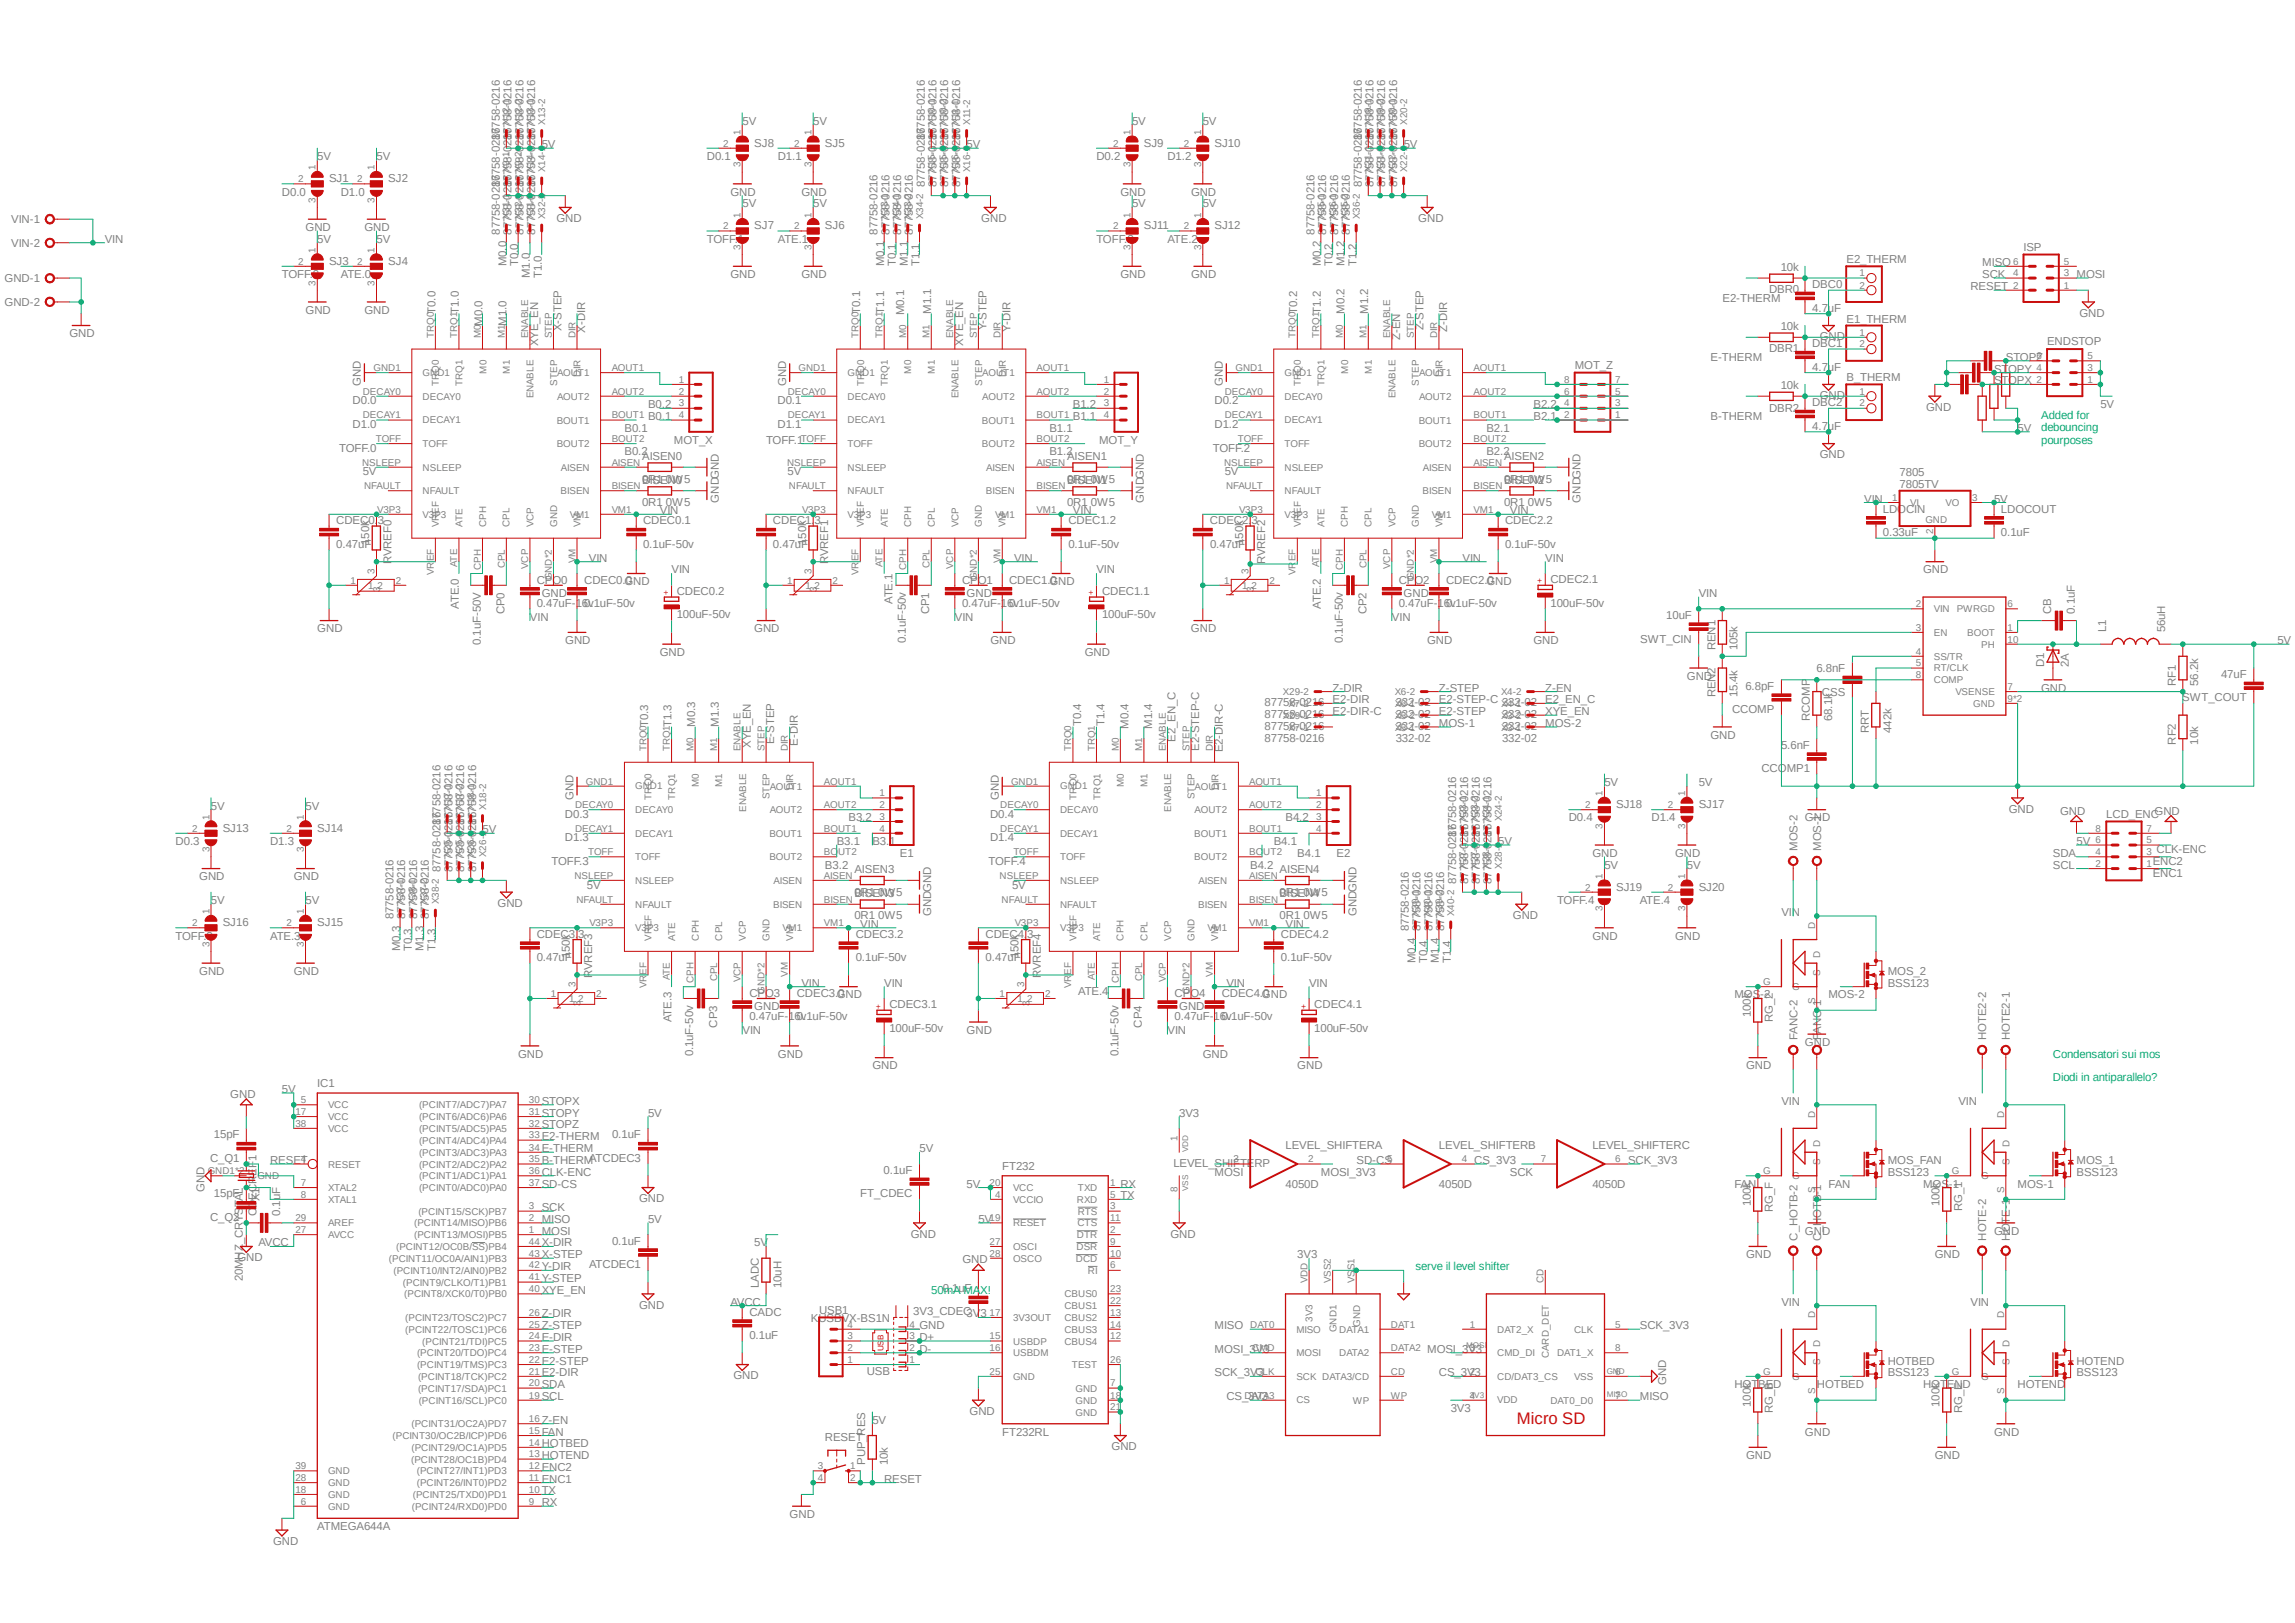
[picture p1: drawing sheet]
<svg xmlns="http://www.w3.org/2000/svg" width="297mm" height="210mm" viewBox="0 0 297 210" stroke-linecap="round" stroke-linejoin="round" font-family="sans-serif">
<defs><g id="words">
<text font-size="2.2" fill="#c90d0c" x="196.3" y="184.2">Micro SD</text>
<g font-size="1.5" fill="#808080">
<text x="96.1" y="16.1">5V</text>
<text x="105.2" y="16.1">5V</text>
<text x="146.5" y="16.1">5V</text>
<text x="155.7" y="16.1">5V</text>
<text x="41.1" y="20.7">5V</text>
<text x="42.6" y="23.5">SJ1</text>
<text x="48.7" y="20.7">5V</text>
<text x="50.2" y="23.5">SJ2</text>
<text x="64.7" y="18.1" transform="rotate(-90 64.7 18.1)">87758-0216</text>
<text x="66.2" y="18.1" transform="rotate(-90 66.2 18.1)">87758-0216</text>
<text x="67.7" y="18.1" transform="rotate(-90 67.7 18.1)">87758-0216</text>
<text x="69.3" y="18.1" transform="rotate(-90 69.3 18.1)">87758-0216</text>
<text x="70.1" y="19.2">5V</text>
<text x="91.5" y="20.7">D0.1</text>
<text x="97.6" y="19">SJ8</text>
<text x="100.7" y="20.7">D1.1</text>
<text x="106.8" y="19">SJ5</text>
<text x="119.7" y="18.1" transform="rotate(-90 119.7 18.1)">87758-0216</text>
<text x="121.2" y="18.1" transform="rotate(-90 121.2 18.1)">87758-0216</text>
<text x="122.7" y="18.1" transform="rotate(-90 122.7 18.1)">87758-0216</text>
<text x="124.2" y="18.1" transform="rotate(-90 124.2 18.1)">87758-0216</text>
<text x="125.1" y="19.2">5V</text>
<text x="141.9" y="20.7">D0.2</text>
<text x="148" y="19">SJ9</text>
<text x="151.1" y="20.7">D1.2</text>
<text x="157.2" y="19">SJ10</text>
<text x="176.2" y="18.1" transform="rotate(-90 176.2 18.1)">87758-0216</text>
<text x="177.8" y="18.1" transform="rotate(-90 177.8 18.1)">87758-0216</text>
<text x="179.3" y="18.1" transform="rotate(-90 179.3 18.1)">87758-0216</text>
<text x="180.8" y="18.1" transform="rotate(-90 180.8 18.1)">87758-0216</text>
<text x="181.7" y="19.2">5V</text>
<text x="1.4" y="28.9">VIN-1</text>
<text x="36.5" y="25.3">D0.0</text>
<text x="39.5" y="29.9">GND</text>
<text x="44.1" y="25.3">D1.0</text>
<text x="47.2" y="29.9">GND</text>
<text x="72" y="28.7">GND</text>
<text x="94.5" y="25.3">GND</text>
<text x="96.1" y="26.8">5V</text>
<text x="97.6" y="29.7">SJ7</text>
<text x="103.7" y="25.3">GND</text>
<text x="105.2" y="26.8">5V</text>
<text x="106.8" y="29.7">SJ6</text>
<text x="119.7" y="24.3" transform="rotate(-90 119.7 24.3)">87758-0216</text>
<text x="121.2" y="24.3" transform="rotate(-90 121.2 24.3)">87758-0216</text>
<text x="122.7" y="24.3" transform="rotate(-90 122.7 24.3)">87758-0216</text>
<text x="124.2" y="24.3" transform="rotate(-90 124.2 24.3)">87758-0216</text>
<text x="127" y="28.7">GND</text>
<text x="145" y="25.3">GND</text>
<text x="146.5" y="26.8">5V</text>
<text x="148" y="29.7">SJ11</text>
<text x="154.1" y="25.3">GND</text>
<text x="155.7" y="26.8">5V</text>
<text x="157.2" y="29.7">SJ12</text>
<text x="183.6" y="28.7">GND</text>
<text x="1.4" y="32">VIN-2</text>
<text x="13.5" y="31.4">VIN</text>
<text x="36.5" y="36">TOFF.0</text>
<text x="41.1" y="31.4">5V</text>
<text x="42.6" y="34.2">SJ3</text>
<text x="44.1" y="36">ATE.0</text>
<text x="48.7" y="31.4">5V</text>
<text x="50.2" y="34.2">SJ4</text>
<text x="64.7" y="30.4" transform="rotate(-90 64.7 30.4)">87758-0216</text>
<text x="65.5" y="34.5" transform="rotate(-90 65.5 34.5)">M0.0</text>
<text x="66.2" y="30.4" transform="rotate(-90 66.2 30.4)">87758-0216</text>
<text x="67.1" y="34.5" transform="rotate(-90 67.1 34.5)">T0.0</text>
<text x="67.7" y="30.4" transform="rotate(-90 67.7 30.4)">87758-0216</text>
<text x="68.6" y="36" transform="rotate(-90 68.6 36)">M1.0</text>
<text x="69.3" y="30.4" transform="rotate(-90 69.3 30.4)">87758-0216</text>
<text x="70.1" y="36" transform="rotate(-90 70.1 36)">T1.0</text>
<text x="91.5" y="31.4">TOFF.1</text>
<text x="94.5" y="36">GND</text>
<text x="100.7" y="31.4">ATE.1</text>
<text x="103.7" y="36">GND</text>
<text x="113.6" y="30.4" transform="rotate(-90 113.6 30.4)">87758-0216</text>
<text x="114.4" y="34.5" transform="rotate(-90 114.4 34.5)">M0.1</text>
<text x="115.1" y="30.4" transform="rotate(-90 115.1 30.4)">87758-0216</text>
<text x="116" y="34.5" transform="rotate(-90 116 34.5)">T0.1</text>
<text x="116.6" y="30.4" transform="rotate(-90 116.6 30.4)">87758-0216</text>
<text x="117.5" y="34.5" transform="rotate(-90 117.5 34.5)">M1.1</text>
<text x="118.2" y="30.4" transform="rotate(-90 118.2 30.4)">87758-0216</text>
<text x="119" y="34.5" transform="rotate(-90 119 34.5)">T1.1</text>
<text x="141.9" y="31.4">TOFF.2</text>
<text x="145" y="36">GND</text>
<text x="151.1" y="31.4">ATE.2</text>
<text x="154.1" y="36">GND</text>
<text x="170.1" y="30.4" transform="rotate(-90 170.1 30.4)">87758-0216</text>
<text x="170.9" y="34.5" transform="rotate(-90 170.9 34.5)">M0.2</text>
<text x="171.6" y="30.4" transform="rotate(-90 171.6 30.4)">87758-0216</text>
<text x="172.5" y="34.5" transform="rotate(-90 172.5 34.5)">T0.2</text>
<text x="173.2" y="30.4" transform="rotate(-90 173.2 30.4)">87758-0216</text>
<text x="174" y="34.5" transform="rotate(-90 174 34.5)">M1.2</text>
<text x="174.7" y="30.4" transform="rotate(-90 174.7 30.4)">87758-0216</text>
<text x="175.6" y="34.5" transform="rotate(-90 175.6 34.5)">T1.2</text>
<text x="230.5" y="35.1">10k</text>
<text x="239" y="34.1">E2_THERM</text>
<text x="256.5" y="34.5">MISO</text>
<text x="256.5" y="36">SCK</text>
<text x="261.9" y="32.5">ISP</text>
<text x="268.7" y="36">MOSI</text>
<text x=".6" y="36.5">GND-1</text>
<text x=".6" y="39.6">GND-2</text>
<text x="39.5" y="40.6">GND</text>
<text x="47.2" y="40.6">GND</text>
<text x="56.3" y="40.6" transform="rotate(-90 56.3 40.6)">T0.0</text>
<text x="59.4" y="40.6" transform="rotate(-90 59.4 40.6)">T1.0</text>
<text x="111.3" y="40.6" transform="rotate(-90 111.3 40.6)">T0.1</text>
<text x="114.4" y="40.6" transform="rotate(-90 114.4 40.6)">T1.1</text>
<text x="117" y="40.8" transform="rotate(-90 117 40.8)">M0.1</text>
<text x="120.5" y="40.6" transform="rotate(-90 120.5 40.6)">M1.1</text>
<text x="167.9" y="40.6" transform="rotate(-90 167.9 40.6)">T0.2</text>
<text x="170.9" y="40.6" transform="rotate(-90 170.9 40.6)">T1.2</text>
<text x="174" y="40.6" transform="rotate(-90 174 40.6)">M0.2</text>
<text x="177.1" y="40.6" transform="rotate(-90 177.1 40.6)">M1.2</text>
<text x="222.9" y="39.1">E2-THERM</text>
<text x="228.9" y="38">DBR0</text>
<text x="234.5" y="40.3">4.7uF</text>
<text x="234.5" y="37.3">DBC0</text>
<text x="239" y="41.7">E1_THERM</text>
<text x="255" y="37.5">RESET</text>
<text x="269.1" y="41">GND</text>
<text x="9" y="43.6">GND</text>
<text x="62.4" y="42.1" transform="rotate(-90 62.4 42.1)">M0.0</text>
<text x="65.5" y="42.1" transform="rotate(-90 65.5 42.1)">M1.0</text>
<text x="69.6" y="44.8" transform="rotate(-90 69.6 44.8)">XYE_EN</text>
<text x="72.7" y="42.8" transform="rotate(-90 72.7 42.8)">X-STEP</text>
<text x="75.7" y="43.1" transform="rotate(-90 75.7 43.1)">X-DIR</text>
<text x="124.6" y="44.8" transform="rotate(-90 124.6 44.8)">XYE_EN</text>
<text x="127.7" y="42.7" transform="rotate(-90 127.7 42.7)">Y-STEP</text>
<text x="130.8" y="42.9" transform="rotate(-90 130.8 42.9)">Y-DIR</text>
<text x="181.2" y="44" transform="rotate(-90 181.2 44)">Z-EN</text>
<text x="184.2" y="42.8" transform="rotate(-90 184.2 42.8)">Z-STEP</text>
<text x="187.3" y="43" transform="rotate(-90 187.3 43)">Z-DIR</text>
<text x="203.8" y="47.8">MOT_Z</text>
<text x="221.4" y="46.7">E-THERM</text>
<text x="228.9" y="45.6">DBR1</text>
<text x="230.5" y="42.7">10k</text>
<text x="234.5" y="45">DBC1</text>
<text x="235.5" y="44">GND</text>
<text x="259.6" y="46.7">STOPZ</text>
<text x="264.9" y="44.7">ENDSTOP</text>
<text x="45.6" y="52.3">D0.0</text>
<text x="46.7" y="50" transform="rotate(-90 46.7 50)">GND</text>
<text x="83.9" y="52.8">B0.2</text>
<text x="100.6" y="52.3">D0.1</text>
<text x="101.7" y="50" transform="rotate(-90 101.7 50)">GND</text>
<text x="138.9" y="52.8">B1.2</text>
<text x="157.2" y="52.3">D0.2</text>
<text x="158.2" y="50" transform="rotate(-90 158.2 50)">GND</text>
<text x="198.5" y="52.8">B2.2</text>
<text x="228.9" y="53.3">DBR2</text>
<text x="230.5" y="50.4">10k</text>
<text x="234.5" y="48">4.7uF</text>
<text x="234.5" y="52.6">DBC2</text>
<text x="235.5" y="51.6">GND</text>
<text x="239" y="49.4">B_THERM</text>
<text x="249.3" y="53.2">GND</text>
<text x="258.1" y="48.2">STOPY</text>
<text x="258.1" y="49.7">STOPX</text>
<text x="271.8" y="52.8">5V</text>
<text x="43.9" y="58.5">TOFF.0</text>
<text x="45.6" y="55.4">D1.0</text>
<text x="80.8" y="55.9">B0.1</text>
<text x="80.8" y="58.9">B0.2</text>
<text x="83.1" y="59.6">AISEN0</text>
<text x="83.9" y="54.4">B0.1</text>
<text x="87.2" y="57.4">MOT_X</text>
<text x="99.1" y="57.4">TOFF.1</text>
<text x="100.6" y="55.4">D1.1</text>
<text x="135.8" y="58.9">B1.2</text>
<text x="135.8" y="55.9">B1.1</text>
<text x="138.1" y="59.6">AISEN1</text>
<text x="138.9" y="54.4">B1.1</text>
<text x="142.2" y="57.4">MOT_Y</text>
<text x="157" y="58.5">TOFF.2</text>
<text x="157.2" y="55.4">D1.2</text>
<text x="192.4" y="55.9">B2.1</text>
<text x="192.4" y="58.9">B2.2</text>
<text x="194.6" y="59.6">AISEN2</text>
<text x="198.5" y="54.4">B2.1</text>
<text x="221.4" y="54.4">B-THERM</text>
<text x="234.5" y="55.6">4.7uF</text>
<text x="235.5" y="59.3">GND</text>
<text x="261.1" y="55.9">5V</text>
<text x="46.9" y="61.5">5V</text>
<text x="83.1" y="62.4">0R1 0W5</text>
<text x="83.1" y="65.5">0R1 0W5</text>
<text x="83.1" y="62.6">BISEN0</text>
<text x="93" y="62" transform="rotate(-90 93 62)">GND</text>
<text x="101.9" y="61.5">5V</text>
<text x="138.1" y="62.4">0R1 0W5</text>
<text x="138.1" y="65.5">0R1 0W5</text>
<text x="138.1" y="62.6">BISEN1</text>
<text x="148" y="62" transform="rotate(-90 148 62)">GND</text>
<text x="158.5" y="61.5">5V</text>
<text x="194.6" y="62.4">0R1 0W5</text>
<text x="194.6" y="65.5">0R1 0W5</text>
<text x="194.6" y="62.6">BISEN2</text>
<text x="204.6" y="62" transform="rotate(-90 204.6 62)">GND</text>
<text x="241.3" y="65">VIN</text>
<text x="245.8" y="63.1">7805TV</text>
<text x="245.8" y="61.6">7805</text>
<text x="258.1" y="65">5V</text>
<text x="43.5" y="70.9">0.47uF</text>
<text x="43.5" y="67.9">CDEC0.3</text>
<text x="47.8" y="70.5" transform="rotate(-90 47.8 70.5)">150k</text>
<text x="83.2" y="70.9">0.1uF-50v</text>
<text x="83.2" y="67.9">CDEC0.1</text>
<text x="85.4" y="66.5">VIN</text>
<text x="100" y="70.9">0.47uF</text>
<text x="100" y="67.9">CDEC1.3</text>
<text x="104.3" y="70.5" transform="rotate(-90 104.3 70.5)">150k</text>
<text x="138.3" y="70.9">0.1uF-50v</text>
<text x="138.3" y="67.9">CDEC1.2</text>
<text x="138.9" y="66.5">VIN</text>
<text x="156.6" y="67.9">CDEC2.3</text>
<text x="156.6" y="70.9">0.47uF</text>
<text x="160.9" y="70.5" transform="rotate(-90 160.9 70.5)">150k</text>
<text x="194.8" y="70.9">0.1uF-50v</text>
<text x="194.8" y="67.9">CDEC2.2</text>
<text x="195.4" y="66.5">VIN</text>
<text x="243.7" y="69.4">0.33uF</text>
<text x="243.7" y="66.3">LDOCIN</text>
<text x="259" y="69.4">0.1uF</text>
<text x="259" y="66.3">LDOCOUT</text>
<text x="50.7" y="73" transform="rotate(-90 50.7 73)">RVREF0</text>
<text x="69.5" y="75.5">CPO0</text>
<text x="70.1" y="77.3">GND</text>
<text x="75.6" y="75.5">CDEC0.0</text>
<text x="76.2" y="72.7">VIN</text>
<text x="80.8" y="75.7">GND</text>
<text x="86.9" y="74.2">VIN</text>
<text x="87.6" y="77">CDEC0.2</text>
<text x="107.2" y="73" transform="rotate(-90 107.2 73)">RVREF1</text>
<text x="124.5" y="75.5">CPO1</text>
<text x="125.1" y="77.3">GND</text>
<text x="130.6" y="75.5">CDEC1.0</text>
<text x="131.2" y="72.7">VIN</text>
<text x="135.8" y="75.7">GND</text>
<text x="141.9" y="74.2">VIN</text>
<text x="142.6" y="77">CDEC1.1</text>
<text x="163.7" y="73" transform="rotate(-90 163.7 73)">RVREF2</text>
<text x="181" y="75.5">CPO2</text>
<text x="181.7" y="77.3">GND</text>
<text x="187.2" y="75.5">CDEC2.0</text>
<text x="189.3" y="72.7">VIN</text>
<text x="192.4" y="75.7">GND</text>
<text x="200" y="72.7">VIN</text>
<text x="200.7" y="75.4">CDEC2.1</text>
<text x="219.8" y="77.3">VIN</text>
<text x="248.9" y="74.2">GND</text>
<text x="41.1" y="81.8">GND</text>
<text x="59.4" y="78.8" transform="rotate(-90 59.4 78.8)">ATE.0</text>
<text x="62.2" y="83.5" transform="rotate(-90 62.2 83.5)">0.1uF-50V</text>
<text x="65.3" y="79.5" transform="rotate(-90 65.3 79.5)">CP0</text>
<text x="68.6" y="80.3">VIN</text>
<text x="69.5" y="78.6">0.47uF-16v</text>
<text x="73.2" y="83.4">GND</text>
<text x="75.6" y="78.6">0.1uF-50v</text>
<text x="87.6" y="80">100uF-50v</text>
<text x="97.6" y="81.8">GND</text>
<text x="115.5" y="78.1" transform="rotate(-90 115.5 78.1)">ATE.1</text>
<text x="117.2" y="83.2" transform="rotate(-90 117.2 83.2)">0.1uF-50v</text>
<text x="120.3" y="79.5" transform="rotate(-90 120.3 79.5)">CP1</text>
<text x="123.6" y="80.3">VIN</text>
<text x="124.5" y="78.6">0.47uF-16v</text>
<text x="128.2" y="83.4">GND</text>
<text x="130.6" y="78.6">0.1uF-50v</text>
<text x="142.6" y="80">100uF-50v</text>
<text x="154.1" y="81.8">GND</text>
<text x="170.9" y="78.8" transform="rotate(-90 170.9 78.8)">ATE.2</text>
<text x="173.8" y="83.2" transform="rotate(-90 173.8 83.2)">0.1uF-50v</text>
<text x="176.8" y="79.5" transform="rotate(-90 176.8 79.5)">CP2</text>
<text x="180.1" y="80.3">VIN</text>
<text x="181" y="78.6">0.47uF-16v</text>
<text x="184.7" y="83.4">GND</text>
<text x="187.2" y="78.6">0.1uF-50v</text>
<text x="198.5" y="83.4">GND</text>
<text x="200.7" y="78.5">100uF-50v</text>
<text x="212.3" y="83.1">SWT_CIN</text>
<text x="215.6" y="80.1">10uF</text>
<text x="265.5" y="79.4" transform="rotate(-90 265.5 79.4)">CB</text>
<text x="268.5" y="79.4" transform="rotate(-90 268.5 79.4)">0.1uF</text>
<text x="272.6" y="81.8" transform="rotate(-90 272.6 81.8)">L1</text>
<text x="280.2" y="81.8" transform="rotate(-90 280.2 81.8)">56uH</text>
<text x="294.7" y="83.4">5V</text>
<text x="85.4" y="84.9">GND</text>
<text x="140.4" y="84.9">GND</text>
<text x="172.5" y="89.5">Z-DIR</text>
<text x="186.2" y="89.5">Z-STEP</text>
<text x="200" y="89.5">Z-EN</text>
<text x="218.3" y="88">GND</text>
<text x="222" y="84.2" transform="rotate(-90 222 84.2)">REN1</text>
<text x="224.9" y="84.2" transform="rotate(-90 224.9 84.2)">105k</text>
<text x="225.9" y="89.2">6.8pF</text>
<text x="235.1" y="87">6.8nF</text>
<text x="264.2" y="89.5">GND</text>
<text x="264.5" y="86.3" transform="rotate(-90 264.5 86.3)">D1</text>
<text x="267.8" y="86.3" transform="rotate(-90 267.8 86.3)">2A</text>
<text x="281.6" y="88.7" transform="rotate(-90 281.6 88.7)">RF1</text>
<text x="284.5" y="88.7" transform="rotate(-90 284.5 88.7)">56.2k</text>
<text x="287.4" y="87.7">47uF</text>
<text x="83.9" y="94.1" transform="rotate(-90 83.9 94.1)">T0.3</text>
<text x="86.9" y="94.1" transform="rotate(-90 86.9 94.1)">T1.3</text>
<text x="90" y="94.1" transform="rotate(-90 90 94.1)">M0.3</text>
<text x="93" y="94.1" transform="rotate(-90 93 94.1)">M1.3</text>
<text x="139.9" y="93.9" transform="rotate(-90 139.9 93.9)">T0.4</text>
<text x="143" y="93.9" transform="rotate(-90 143 93.9)">T1.4</text>
<text x="146.1" y="94.3" transform="rotate(-90 146.1 94.3)">M0.4</text>
<text x="149.1" y="94.3" transform="rotate(-90 149.1 94.3)">M1.4</text>
<text x="152.1" y="96" transform="rotate(-90 152.1 96)">E2_EN_C</text>
<text x="163.7" y="96">87758-0216</text>
<text x="163.7" y="92.9">87758-0216</text>
<text x="163.7" y="94.4">87758-0216</text>
<text x="163.7" y="91.4">87758-0216</text>
<text x="172.5" y="91">E2-DIR</text>
<text x="172.5" y="92.5">E2-DIR-C</text>
<text x="180.6" y="96">332-02</text>
<text x="180.6" y="94.4">332-02</text>
<text x="180.6" y="92.9">332-02</text>
<text x="180.6" y="91.4">332-02</text>
<text x="186.2" y="92.5">E2-STEP</text>
<text x="186.2" y="91">E2-STEP-C</text>
<text x="186.2" y="94.1">MOS-1</text>
<text x="194.4" y="96">332-02</text>
<text x="194.4" y="94.4">332-02</text>
<text x="194.4" y="92.9">332-02</text>
<text x="194.4" y="91.4">332-02</text>
<text x="200" y="92.5">XYE_EN</text>
<text x="200" y="91">E2_EN_C</text>
<text x="200" y="94.1">MOS-2</text>
<text x="221.4" y="95.6">GND</text>
<text x="222" y="90.3" transform="rotate(-90 222 90.3)">REN2</text>
<text x="224.2" y="92.3">CCOMP</text>
<text x="224.9" y="90.3" transform="rotate(-90 224.9 90.3)">15.4k</text>
<text x="234.2" y="93.3" transform="rotate(-90 234.2 93.3)">RCOMP</text>
<text x="235.8" y="90">CSS</text>
<text x="237.1" y="93.3" transform="rotate(-90 237.1 93.3)">68.1k</text>
<text x="241.9" y="94.8" transform="rotate(-90 241.9 94.8)">RRT</text>
<text x="244.8" y="94.8" transform="rotate(-90 244.8 94.8)">442k</text>
<text x="282.4" y="90.8">SWT_COUT</text>
<text x="97.2" y="96.8" transform="rotate(-90 97.2 96.8)">XYE_EN</text>
<text x="100.2" y="96.3" transform="rotate(-90 100.2 96.3)">E-STEP</text>
<text x="103.3" y="96.5" transform="rotate(-90 103.3 96.5)">E-DIR</text>
<text x="155.2" y="97.2" transform="rotate(-90 155.2 97.2)">E2-STEP-C</text>
<text x="158.2" y="97.4" transform="rotate(-90 158.2 97.4)">E2-DIR-C</text>
<text x="207.6" y="101.7">5V</text>
<text x="219.8" y="101.7">5V</text>
<text x="228" y="99.9">CCOMP1</text>
<text x="230.5" y="96.9">5.6nF</text>
<text x="281.6" y="96.4" transform="rotate(-90 281.6 96.4)">RF2</text>
<text x="284.5" y="96.4" transform="rotate(-90 284.5 96.4)">10k</text>
<text x="27.3" y="104.8">5V</text>
<text x="28.8" y="107.6">SJ13</text>
<text x="39.5" y="104.8">5V</text>
<text x="41.1" y="107.6">SJ14</text>
<text x="57" y="106.8" transform="rotate(-90 57 106.8)">87758-0216</text>
<text x="58.5" y="106.8" transform="rotate(-90 58.5 106.8)">87758-0216</text>
<text x="60.1" y="106.8" transform="rotate(-90 60.1 106.8)">87758-0216</text>
<text x="61.6" y="106.8" transform="rotate(-90 61.6 106.8)">87758-0216</text>
<text x="62.4" y="107.8">5V</text>
<text x="73.1" y="105.8">D0.3</text>
<text x="74.2" y="103.5" transform="rotate(-90 74.2 103.5)">GND</text>
<text x="109.8" y="106.3">B3.2</text>
<text x="128.1" y="105.8">D0.4</text>
<text x="129.2" y="103.5" transform="rotate(-90 129.2 103.5)">GND</text>
<text x="166.4" y="106.3">B4.2</text>
<text x="203" y="106.3">D0.4</text>
<text x="209.2" y="104.5">SJ18</text>
<text x="213.7" y="106.3">D1.4</text>
<text x="219.8" y="104.5">SJ17</text>
<text x="233.6" y="106.3">GND</text>
<text x="260" y="105.2">GND</text>
<text x="266.6" y="105.5">GND</text>
<text x="272.6" y="105.8">LCD_ENC</text>
<text x="278.8" y="105.5">GND</text>
<text x="22.7" y="109.3">D0.3</text>
<text x="25.8" y="113.9">GND</text>
<text x="35" y="109.3">D1.3</text>
<text x="38" y="113.9">GND</text>
<text x="57" y="112.9" transform="rotate(-90 57 112.9)">87758-0216</text>
<text x="58.5" y="112.9" transform="rotate(-90 58.5 112.9)">87758-0216</text>
<text x="60.1" y="112.9" transform="rotate(-90 60.1 112.9)">87758-0216</text>
<text x="61.6" y="112.9" transform="rotate(-90 61.6 112.9)">87758-0216</text>
<text x="71.4" y="111.9">TOFF.3</text>
<text x="73.1" y="108.9">D1.3</text>
<text x="106.8" y="112.4">B3.2</text>
<text x="108.3" y="109.3">B3.1</text>
<text x="110.6" y="113">AISEN3</text>
<text x="112.9" y="109.3">B3.1</text>
<text x="116.5" y="110.9">E1</text>
<text x="127.9" y="111.9">TOFF.4</text>
<text x="128.1" y="108.9">D1.4</text>
<text x="161.8" y="112.4">B4.2</text>
<text x="164.8" y="109.3">B4.1</text>
<text x="165.6" y="113">AISEN4</text>
<text x="167.9" y="110.9">B4.1</text>
<text x="173" y="110.9">E2</text>
<text x="188.5" y="108.3" transform="rotate(-90 188.5 108.3)">87758-0216</text>
<text x="190" y="108.3" transform="rotate(-90 190 108.3)">87758-0216</text>
<text x="191.5" y="108.3" transform="rotate(-90 191.5 108.3)">87758-0216</text>
<text x="193" y="108.3" transform="rotate(-90 193 108.3)">87758-0216</text>
<text x="193.9" y="109.3">5V</text>
<text x="206.1" y="110.9">GND</text>
<text x="207.6" y="112.4">5V</text>
<text x="216.8" y="110.9">GND</text>
<text x="218.3" y="112.4">5V</text>
<text x="232.6" y="110.1" transform="rotate(-90 232.6 110.1)">MOS-2</text>
<text x="235.7" y="110.1" transform="rotate(-90 235.7 110.1)">MOS-1</text>
<text x="265.7" y="110.9">SDA</text>
<text x="265.7" y="112.4">SCL</text>
<text x="268.7" y="109.3">5V</text>
<text x="278.6" y="111.9">ENC2</text>
<text x="278.6" y="113.5">ENC1</text>
<text x="279.1" y="110.4">CLK-ENC</text>
<text x="27.3" y="117">5V</text>
<text x="28.8" y="119.8">SJ16</text>
<text x="39.5" y="117">5V</text>
<text x="41.1" y="119.8">SJ15</text>
<text x="50.9" y="119" transform="rotate(-90 50.9 119)">87758-0216</text>
<text x="52.5" y="119" transform="rotate(-90 52.5 119)">87758-0216</text>
<text x="54" y="119" transform="rotate(-90 54 119)">87758-0216</text>
<text x="55.5" y="119" transform="rotate(-90 55.5 119)">87758-0216</text>
<text x="64.4" y="117.4">GND</text>
<text x="75.9" y="115">5V</text>
<text x="110.6" y="115.9">0R1 0W5</text>
<text x="110.6" y="119">0R1 0W5</text>
<text x="110.6" y="116.1">BISEN3</text>
<text x="120.5" y="115.4" transform="rotate(-90 120.5 115.4)">GND</text>
<text x="131" y="115">5V</text>
<text x="165.6" y="115.9">0R1 0W5</text>
<text x="165.6" y="119">0R1 0W5</text>
<text x="165.6" y="116.1">BISEN4</text>
<text x="175.6" y="115.4" transform="rotate(-90 175.6 115.4)">GND</text>
<text x="188.5" y="114.4" transform="rotate(-90 188.5 114.4)">87758-0216</text>
<text x="190" y="114.4" transform="rotate(-90 190 114.4)">87758-0216</text>
<text x="191.5" y="114.4" transform="rotate(-90 191.5 114.4)">87758-0216</text>
<text x="193" y="114.4" transform="rotate(-90 193 114.4)">87758-0216</text>
<text x="195.8" y="118.9">GND</text>
<text x="201.5" y="117">TOFF.4</text>
<text x="209.2" y="115.2">SJ19</text>
<text x="212.2" y="117">ATE.4</text>
<text x="219.8" y="115.2">SJ20</text>
<text x="230.5" y="118.5">VIN</text>
<text x="22.7" y="121.6">TOFF.3</text>
<text x="35" y="121.6">ATE.3</text>
<text x="51.8" y="123.1" transform="rotate(-90 51.8 123.1)">M0.3</text>
<text x="53.3" y="123.1" transform="rotate(-90 53.3 123.1)">T0.3</text>
<text x="54.8" y="123.1" transform="rotate(-90 54.8 123.1)">M1.3</text>
<text x="56.3" y="123.1" transform="rotate(-90 56.3 123.1)">T1.3</text>
<text x="69.5" y="124.4">0.47uF</text>
<text x="69.5" y="121.3">CDEC3.3</text>
<text x="73.7" y="124" transform="rotate(-90 73.7 124)">150k</text>
<text x="110.7" y="124.4">0.1uF-50v</text>
<text x="110.7" y="121.3">CDEC3.2</text>
<text x="111.3" y="120.1">VIN</text>
<text x="127.6" y="124.4">0.47uF</text>
<text x="127.6" y="121.3">CDEC4.3</text>
<text x="131.8" y="124" transform="rotate(-90 131.8 124)">150k</text>
<text x="165.8" y="124.4">0.1uF-50v</text>
<text x="165.8" y="121.3">CDEC4.2</text>
<text x="166.4" y="120.1">VIN</text>
<text x="182.3" y="120.5" transform="rotate(-90 182.3 120.5)">87758-0216</text>
<text x="183.2" y="124.6" transform="rotate(-90 183.2 124.6)">M0.4</text>
<text x="183.9" y="120.5" transform="rotate(-90 183.9 120.5)">87758-0216</text>
<text x="184.7" y="124.6" transform="rotate(-90 184.7 124.6)">T0.4</text>
<text x="185.4" y="120.5" transform="rotate(-90 185.4 120.5)">87758-0216</text>
<text x="186.2" y="124.6" transform="rotate(-90 186.2 124.6)">M1.4</text>
<text x="186.9" y="120.5" transform="rotate(-90 186.9 120.5)">87758-0216</text>
<text x="187.8" y="124.6" transform="rotate(-90 187.8 124.6)">T1.4</text>
<text x="206.1" y="121.6">GND</text>
<text x="216.8" y="121.6">GND</text>
<text x="25.8" y="126.2">GND</text>
<text x="38" y="126.2">GND</text>
<text x="76.6" y="126.5" transform="rotate(-90 76.6 126.5)">RVREF3</text>
<text x="97" y="129">CPO3</text>
<text x="97.6" y="130.7">GND</text>
<text x="103.1" y="129">CDEC3.0</text>
<text x="103.7" y="127.7">VIN</text>
<text x="108.3" y="129.2">GND</text>
<text x="114.4" y="127.7">VIN</text>
<text x="115.1" y="130.5">CDEC3.1</text>
<text x="134.7" y="126.5" transform="rotate(-90 134.7 126.5)">RVREF4</text>
<text x="139.5" y="128.7">ATE.4</text>
<text x="152" y="129">CPO4</text>
<text x="152.6" y="130.7">GND</text>
<text x="158.1" y="129">CDEC4.0</text>
<text x="158.7" y="127.7">VIN</text>
<text x="163.3" y="129.2">GND</text>
<text x="169.4" y="127.7">VIN</text>
<text x="170.1" y="130.5">CDEC4.1</text>
<text x="224.5" y="129.2">MOS-2</text>
<text x="226.6" y="131.6" transform="rotate(-90 226.6 131.6)">100k</text>
<text x="236.6" y="129.2">MOS-2</text>
<text x="244.3" y="127.7">BSS123</text>
<text x="244.3" y="126.2">MOS_2</text>
<text x="67.1" y="136.9">GND</text>
<text x="86.9" y="132.3" transform="rotate(-90 86.9 132.3)">ATE.3</text>
<text x="89.7" y="136.7" transform="rotate(-90 89.7 136.7)">0.1uF-50v</text>
<text x="92.8" y="133" transform="rotate(-90 92.8 133)">CP3</text>
<text x="96.1" y="133.8">VIN</text>
<text x="97" y="132">0.47uF-16v</text>
<text x="100.7" y="136.9">GND</text>
<text x="103.1" y="132">0.1uF-50v</text>
<text x="115.1" y="133.5">100uF-50v</text>
<text x="125.1" y="133.8">GND</text>
<text x="144.7" y="136.7" transform="rotate(-90 144.7 136.7)">0.1uF-50v</text>
<text x="147.8" y="133" transform="rotate(-90 147.8 133)">CP4</text>
<text x="151.1" y="133.8">VIN</text>
<text x="152" y="132">0.47uF-16v</text>
<text x="155.7" y="136.9">GND</text>
<text x="158.1" y="132">0.1uF-50v</text>
<text x="170.1" y="133.5">100uF-50v</text>
<text x="229.4" y="132.3" transform="rotate(-90 229.4 132.3)">RG_2</text>
<text x="232.6" y="134.6" transform="rotate(-90 232.6 134.6)">FANC-2</text>
<text x="233.6" y="135.3">GND</text>
<text x="235.7" y="134.6" transform="rotate(-90 235.7 134.6)">FANC-1</text>
<text x="257.1" y="134.6" transform="rotate(-90 257.1 134.6)">HOTE2-2</text>
<text x="260.1" y="134.6" transform="rotate(-90 260.1 134.6)">HOTE2-1</text>
<text x="29.8" y="142.1">GND</text>
<text x="36.5" y="141.4">5V</text>
<text x="41.1" y="140.7">IC1</text>
<text x="70.1" y="143">STOPX</text>
<text x="112.9" y="138.4">GND</text>
<text x="167.9" y="138.4">GND</text>
<text x="226" y="138.4">GND</text>
<text x="230.5" y="143">VIN</text>
<text x="253.5" y="143">VIN</text>
<text x="27.7" y="147.3">15pF</text>
<text x="70.1" y="149.1">E-THERM</text>
<text x="70.1" y="147.5">E2-THERM</text>
<text x="70.1" y="146">STOPZ</text>
<text x="70.1" y="144.5">STOPY</text>
<text x="79.2" y="147.3">0.1uF</text>
<text x="83.9" y="144.5">5V</text>
<text x="119" y="149.1">5V</text>
<text x="152.6" y="144.5">3V3</text>
<text x="166.4" y="148.7">LEVEL_SHIFTERA</text>
<text x="186.2" y="148.7">LEVEL_SHIFTERB</text>
<text x="206.1" y="148.7">LEVEL_SHIFTERC</text>
<text x="26.5" y="154.3" transform="rotate(-90 26.5 154.3)">GND</text>
<text x="27.2" y="150.4">C_Q1</text>
<text x="27.7" y="154.9">15pF</text>
<text x="33.6" y="155.4" transform="rotate(-90 33.6 155.4)">X1</text>
<text x="35" y="150.6">RESET</text>
<text x="70.1" y="153.7">SD-CS</text>
<text x="70.1" y="152.1">CLK-ENC</text>
<text x="70.1" y="150.6">B-THERMATCDEC3</text>
<text x="82.7" y="155.6">GND</text>
<text x="111.3" y="154.9">FT_CDEC</text>
<text x="114.3" y="151.9">0.1uF</text>
<text x="125.1" y="153.7">5V</text>
<text x="129.7" y="151.4">FT232</text>
<text x="145" y="155.2">TX</text>
<text x="145" y="153.7">RX</text>
<text x="151.8" y="151">LEVEL_SHIFTERP</text>
<text x="157.2" y="152.1">MOSI</text>
<text x="166.4" y="153.7">4050D</text>
<text x="170.9" y="152.1">MOSI_3V3</text>
<text x="175.6" y="150.6">SD-CS</text>
<text x="186.2" y="153.7">4050D</text>
<text x="190.8" y="150.6">CS_3V3</text>
<text x="195.4" y="152.1">SCK</text>
<text x="206.1" y="153.7">4050D</text>
<text x="210.7" y="150.6">SCK_3V3</text>
<text x="224.5" y="153.7">FAN</text>
<text x="236.6" y="153.7">FAN</text>
<text x="244.3" y="152.1">BSS123</text>
<text x="244.3" y="150.6">MOS_FAN</text>
<text x="248.9" y="153.7">MOS-1</text>
<text x="261.1" y="153.7">MOS-1</text>
<text x="268.7" y="152.1">BSS123</text>
<text x="268.7" y="150.6">MOS_1</text>
<text x="27.2" y="158">C_Q2</text>
<text x="33.2" y="157.4" transform="rotate(-90 33.2 157.4)">CDECREF1</text>
<text x="33.4" y="161.3">AVCC</text>
<text x="36.2" y="157.4" transform="rotate(-90 36.2 157.4)">0.1uF</text>
<text x="70.1" y="161.3">X-DIR</text>
<text x="70.1" y="158.2">MISO</text>
<text x="70.1" y="156.7">SCK</text>
<text x="70.1" y="159.8">MOSI</text>
<text x="79.2" y="161.1">0.1uF</text>
<text x="83.9" y="158.2">5V</text>
<text x="97.6" y="161.3">5V</text>
<text x="117.9" y="160.1">GND</text>
<text x="126.6" y="158.2">5V</text>
<text x="151.5" y="160.1">GND</text>
<text x="226.6" y="156.1" transform="rotate(-90 226.6 156.1)">100k</text>
<text x="229.4" y="156.8" transform="rotate(-90 229.4 156.8)">RG_F</text>
<text x="232.6" y="160.5" transform="rotate(-90 232.6 160.5)">C_HOTB-2</text>
<text x="233.6" y="159.8">GND</text>
<text x="235.7" y="160.5" transform="rotate(-90 235.7 160.5)">C_HOTB-1</text>
<text x="251" y="156.1" transform="rotate(-90 251 156.1)">100k</text>
<text x="253.9" y="156.7" transform="rotate(-90 253.9 156.7)">RG_1</text>
<text x="257.1" y="160.5" transform="rotate(-90 257.1 160.5)">HOTE-2</text>
<text x="258.1" y="159.8">GND</text>
<text x="260.1" y="160.5" transform="rotate(-90 260.1 160.5)">HOTE-1</text>
<text x="30.7" y="163.2">GND</text>
<text x="31.4" y="165.8" transform="rotate(-90 31.4 165.8)">20MHZ_CRYSTAL</text>
<text x="70.1" y="167.4">XYE_EN</text>
<text x="70.1" y="164.4">Y-DIR</text>
<text x="70.1" y="165.9">Y-STEP</text>
<text x="70.1" y="162.8">X-STEP</text>
<text x="76.2" y="164.1">ATCDEC1</text>
<text x="98.2" y="166.7" transform="rotate(-90 98.2 166.7)">LADC</text>
<text x="101.1" y="166.7" transform="rotate(-90 101.1 166.7)">10uH</text>
<text x="122" y="167.2">0.1uF</text>
<text x="124.5" y="163.5">GND</text>
<text x="167.9" y="162.8">3V3</text>
<text x="226" y="162.8">GND</text>
<text x="250.4" y="162.8">GND</text>
<text x="70.1" y="173.5">E-DIR</text>
<text x="70.1" y="172">Z-STEP</text>
<text x="70.1" y="170.5">Z-DIR</text>
<text x="82.7" y="169.3">GND</text>
<text x="94.5" y="169">AVCC</text>
<text x="97" y="173.3">0.1uF</text>
<text x="97" y="170.3">CADC</text>
<text x="104.9" y="171.1">KUSBVX-BS1N</text>
<text x="106" y="170">USB1</text>
<text x="118.2" y="170.2">3V3_CDEC3V3</text>
<text x="119" y="173.5">D+</text>
<text x="119" y="172">GND</text>
<text x="157.2" y="172">MISO</text>
<text x="212.2" y="172">SCK_3V3</text>
<text x="230.5" y="169">VIN</text>
<text x="255" y="169">VIN</text>
<text x="70.1" y="175">E-STEP</text>
<text x="70.1" y="178.1">E2-DIR</text>
<text x="70.1" y="176.6">E2-STEP</text>
<text x="70.1" y="179.6">SDA</text>
<text x="94.9" y="178.5">GND</text>
<text x="112.2" y="178">USB</text>
<text x="119" y="175">D-</text>
<text x="157.2" y="175">MOSI_3V3</text>
<text x="157.2" y="178.1">SCK_3V3</text>
<text x="184.7" y="175">MOSI_3V3</text>
<text x="186.2" y="178.1">CS_3V3</text>
<text x="215.6" y="179.2" transform="rotate(-90 215.6 179.2)">GND</text>
<text x="224.5" y="179.6">HOTBED</text>
<text x="235.1" y="179.6">HOTBED</text>
<text x="244.3" y="178.1">BSS123</text>
<text x="244.3" y="176.6">HOTBED</text>
<text x="248.9" y="179.6">HOTEND</text>
<text x="261.1" y="179.6">HOTEND</text>
<text x="268.7" y="176.6">HOTEND</text>
<text x="268.7" y="178.1">BSS123</text>
<text x="70.1" y="181.2">SCL</text>
<text x="70.1" y="184.2">Z-EN</text>
<text x="70.1" y="185.8">FAN</text>
<text x="112.9" y="184.2">5V</text>
<text x="125.5" y="183.1">GND</text>
<text x="129.7" y="185.8">FT232RL</text>
<text x="158.7" y="181.2">CS_3V3</text>
<text x="187.7" y="182.7">3V3</text>
<text x="212.2" y="181.2">MISO</text>
<text x="226.6" y="182" transform="rotate(-90 226.6 182)">100k</text>
<text x="229.4" y="182.8" transform="rotate(-90 229.4 182.8)">RG_B</text>
<text x="233.6" y="185.8">GND</text>
<text x="251" y="182" transform="rotate(-90 251 182)">100k</text>
<text x="253.9" y="182.8" transform="rotate(-90 253.9 182.8)">RG_E</text>
<text x="258.1" y="185.8">GND</text>
<text x="70.1" y="188.8">HOTEND</text>
<text x="70.1" y="187.3">HOTBED</text>
<text x="70.1" y="190.3">ENC2</text>
<text x="70.1" y="191.9">ENC1</text>
<text x="106.8" y="186.5">RESET</text>
<text x="112" y="189.6" transform="rotate(-90 112 189.6)">PUP_RES</text>
<text x="114.4" y="191.9">RESET</text>
<text x="114.9" y="189.6" transform="rotate(-90 114.9 189.6)">10k</text>
<text x="143.8" y="187.7">GND</text>
<text x="226" y="188.8">GND</text>
<text x="250.4" y="188.8">GND</text>
<text x="41.1" y="198">ATMEGA644A</text>
<text x="70.1" y="193.4">TX</text>
<text x="70.1" y="194.9">RX</text>
<text x="102.2" y="196.5">GND</text>
<text x="35.3" y="199.9">GND</text>
</g>
<g font-size="1.5" fill="#0dab76">
<text x="264.2" y="54.2">Added for</text>
<text x="264.2" y="55.8">debouncing</text>
<text x="264.2" y="57.4">pourposes</text>
<text x="265.7" y="136.9">Condensatori sui mos</text>
<text x="265.7" y="139.9">Diodi in antiparallelo?</text>
<text x="120.5" y="167.4">50mA MAX!</text>
<text x="183.2" y="164.4">serve il level shifter</text>
</g>
<g font-size="1.3" fill="#808080">
<text x="66" y="16.1" transform="rotate(-90 66 16.1)">X12-1</text>
<text x="67.5" y="16.1" transform="rotate(-90 67.5 16.1)">X12-2</text>
<text x="69" y="16.1" transform="rotate(-90 69 16.1)">X13-1</text>
<text x="70.6" y="16.1" transform="rotate(-90 70.6 16.1)">X13-2</text>
<text x="95.8" y="17.4" transform="rotate(-90 95.8 17.4)">1</text>
<text x="105" y="17.4" transform="rotate(-90 105 17.4)">1</text>
<text x="121" y="16.1" transform="rotate(-90 121 16.1)">X10-1</text>
<text x="122.5" y="16.1" transform="rotate(-90 122.5 16.1)">X10-2</text>
<text x="124" y="16.1" transform="rotate(-90 124 16.1)">X11-1</text>
<text x="125.6" y="16.1" transform="rotate(-90 125.6 16.1)">X11-2</text>
<text x="146.3" y="17.4" transform="rotate(-90 146.3 17.4)">1</text>
<text x="155.4" y="17.4" transform="rotate(-90 155.4 17.4)">1</text>
<text x="177.5" y="16.1" transform="rotate(-90 177.5 16.1)">X19-1</text>
<text x="179.1" y="16.1" transform="rotate(-90 179.1 16.1)">X19-2</text>
<text x="180.6" y="16.1" transform="rotate(-90 180.6 16.1)">X20-1</text>
<text x="182.1" y="16.1" transform="rotate(-90 182.1 16.1)">X20-2</text>
<text x="38.6" y="23.6">2</text>
<text x="40.9" y="22.1" transform="rotate(-90 40.9 22.1)">1</text>
<text x="46.2" y="23.6">2</text>
<text x="48.5" y="22.1" transform="rotate(-90 48.5 22.1)">1</text>
<text x="66" y="22.3" transform="rotate(-90 66 22.3)">X9-1</text>
<text x="67.5" y="22.3" transform="rotate(-90 67.5 22.3)">X9-2</text>
<text x="69" y="22.3" transform="rotate(-90 69 22.3)">X14-1</text>
<text x="70.6" y="22.3" transform="rotate(-90 70.6 22.3)">X14-2</text>
<text x="93.6" y="19">2</text>
<text x="95.8" y="21.7" transform="rotate(-90 95.8 21.7)">3</text>
<text x="102.8" y="19">2</text>
<text x="105" y="21.7" transform="rotate(-90 105 21.7)">3</text>
<text x="121" y="22.3" transform="rotate(-90 121 22.3)">X15-1</text>
<text x="122.5" y="22.3" transform="rotate(-90 122.5 22.3)">X15-2</text>
<text x="124" y="22.3" transform="rotate(-90 124 22.3)">X16-1</text>
<text x="125.6" y="22.3" transform="rotate(-90 125.6 22.3)">X16-2</text>
<text x="144.1" y="19">2</text>
<text x="146.3" y="21.7" transform="rotate(-90 146.3 21.7)">3</text>
<text x="153.2" y="19">2</text>
<text x="155.4" y="21.7" transform="rotate(-90 155.4 21.7)">3</text>
<text x="177.5" y="22.3" transform="rotate(-90 177.5 22.3)">X21-1</text>
<text x="179.1" y="22.3" transform="rotate(-90 179.1 22.3)">X21-2</text>
<text x="180.6" y="22.3" transform="rotate(-90 180.6 22.3)">X22-1</text>
<text x="182.1" y="22.3" transform="rotate(-90 182.1 22.3)">X22-2</text>
<text x="40.9" y="26.2" transform="rotate(-90 40.9 26.2)">3</text>
<text x="48.5" y="26.2" transform="rotate(-90 48.5 26.2)">3</text>
<text x="66" y="28.4" transform="rotate(-90 66 28.4)">X31-1</text>
<text x="67.5" y="28.4" transform="rotate(-90 67.5 28.4)">X32-1</text>
<text x="69" y="28.4" transform="rotate(-90 69 28.4)">X31-2</text>
<text x="70.6" y="28.4" transform="rotate(-90 70.6 28.4)">X32-2</text>
<text x="93.6" y="29.7">2</text>
<text x="95.8" y="28.2" transform="rotate(-90 95.8 28.2)">1</text>
<text x="102.8" y="29.7">2</text>
<text x="105" y="28.2" transform="rotate(-90 105 28.2)">1</text>
<text x="114.9" y="28.4" transform="rotate(-90 114.9 28.4)">X33-1</text>
<text x="116.4" y="28.4" transform="rotate(-90 116.4 28.4)">X34-1</text>
<text x="117.9" y="28.4" transform="rotate(-90 117.9 28.4)">X33-2</text>
<text x="119.5" y="28.4" transform="rotate(-90 119.5 28.4)">X34-2</text>
<text x="144.1" y="29.7">2</text>
<text x="146.3" y="28.2" transform="rotate(-90 146.3 28.2)">1</text>
<text x="153.2" y="29.7">2</text>
<text x="155.4" y="28.2" transform="rotate(-90 155.4 28.2)">1</text>
<text x="171.4" y="28.4" transform="rotate(-90 171.4 28.4)">X35-1</text>
<text x="172.9" y="28.4" transform="rotate(-90 172.9 28.4)">X36-1</text>
<text x="174.5" y="28.4" transform="rotate(-90 174.5 28.4)">X35-2</text>
<text x="176" y="28.4" transform="rotate(-90 176 28.4)">X36-2</text>
<text x="38.6" y="34.2">2</text>
<text x="40.9" y="32.7" transform="rotate(-90 40.9 32.7)">1</text>
<text x="46.2" y="34.2">2</text>
<text x="48.5" y="32.7" transform="rotate(-90 48.5 32.7)">1</text>
<text x="95.8" y="32.3" transform="rotate(-90 95.8 32.3)">3</text>
<text x="105" y="32.3" transform="rotate(-90 105 32.3)">3</text>
<text x="146.3" y="32.3" transform="rotate(-90 146.3 32.3)">3</text>
<text x="155.4" y="32.3" transform="rotate(-90 155.4 32.3)">3</text>
<text x="240.7" y="35.8">1</text>
<text x="260.5" y="35.8">4</text>
<text x="260.5" y="34.2">6</text>
<text x="267.1" y="35.8">3</text>
<text x="267.1" y="34.2">5</text>
<text x="40.9" y="37" transform="rotate(-90 40.9 37)">3</text>
<text x="48.5" y="37" transform="rotate(-90 48.5 37)">3</text>
<text x="240.7" y="37.3">2</text>
<text x="260.5" y="37.3">2</text>
<text x="267.1" y="37.3">1</text>
<text x="56.1" y="43.8" transform="rotate(-90 56.1 43.8)">TRQ0</text>
<text x="59.2" y="43.8" transform="rotate(-90 59.2 43.8)">TRQ1</text>
<text x="62.2" y="43.8" transform="rotate(-90 62.2 43.8)">M0</text>
<text x="65.3" y="43.8" transform="rotate(-90 65.3 43.8)">M1</text>
<text x="68.4" y="43.8" transform="rotate(-90 68.4 43.8)">ENABLE</text>
<text x="71.4" y="43.8" transform="rotate(-90 71.4 43.8)">STEP</text>
<text x="74.5" y="43.8" transform="rotate(-90 74.5 43.8)">DIR</text>
<text x="111.1" y="43.8" transform="rotate(-90 111.1 43.8)">TRQ0</text>
<text x="114.2" y="43.8" transform="rotate(-90 114.2 43.8)">TRQ1</text>
<text x="117.3" y="43.8" transform="rotate(-90 117.3 43.8)">M0</text>
<text x="120.3" y="43.8" transform="rotate(-90 120.3 43.8)">M1</text>
<text x="123.4" y="43.8" transform="rotate(-90 123.4 43.8)">ENABLE</text>
<text x="126.4" y="43.8" transform="rotate(-90 126.4 43.8)">STEP</text>
<text x="129.5" y="43.8" transform="rotate(-90 129.5 43.8)">DIR</text>
<text x="167.7" y="43.8" transform="rotate(-90 167.7 43.8)">TRQ0</text>
<text x="170.7" y="43.8" transform="rotate(-90 170.7 43.8)">TRQ1</text>
<text x="173.8" y="43.8" transform="rotate(-90 173.8 43.8)">M0</text>
<text x="176.9" y="43.8" transform="rotate(-90 176.9 43.8)">M1</text>
<text x="179.9" y="43.8" transform="rotate(-90 179.9 43.8)">ENABLE</text>
<text x="183" y="43.8" transform="rotate(-90 183 43.8)">STEP</text>
<text x="186" y="43.8" transform="rotate(-90 186 43.8)">DIR</text>
<text x="240.7" y="43.4">1</text>
<text x="240.7" y="45">2</text>
<text x="263.6" y="46.5">6</text>
<text x="270.2" y="46.5">5</text>
<text x="46.9" y="51.1">DECAY0</text>
<text x="48.3" y="48">GND1</text>
<text x="54.7" y="48.7">GND1</text>
<text x="54.7" y="51.7">DECAY0</text>
<text x="56.8" y="50" transform="rotate(-90 56.8 50)">TRQ0</text>
<text x="59.9" y="50" transform="rotate(-90 59.9 50)">TRQ1</text>
<text x="62.9" y="48.3" transform="rotate(-90 62.9 48.3)">M0</text>
<text x="66" y="48.3" transform="rotate(-90 66 48.3)">M1</text>
<text x="69" y="51.6" transform="rotate(-90 69 51.6)">ENABLE</text>
<text x="72.1" y="49.9" transform="rotate(-90 72.1 49.9)">STEP</text>
<text x="72.1" y="51.8">AOUT2</text>
<text x="72.1" y="48.7">AOUT1</text>
<text x="75.1" y="48.7" transform="rotate(-90 75.1 48.7)">DIR</text>
<text x="79.2" y="51.1">AOUT2</text>
<text x="79.2" y="48">AOUT1</text>
<text x="87.8" y="49.5">1</text>
<text x="87.8" y="51.1">2</text>
<text x="87.8" y="52.6">3</text>
<text x="101.9" y="51.1">DECAY0</text>
<text x="103.3" y="48">GND1</text>
<text x="109.7" y="48.7">GND1</text>
<text x="109.7" y="51.7">DECAY0</text>
<text x="111.8" y="50" transform="rotate(-90 111.8 50)">TRQ0</text>
<text x="114.9" y="50" transform="rotate(-90 114.9 50)">TRQ1</text>
<text x="117.9" y="48.3" transform="rotate(-90 117.9 48.3)">M0</text>
<text x="121" y="48.3" transform="rotate(-90 121 48.3)">M1</text>
<text x="124" y="51.6" transform="rotate(-90 124 51.6)">ENABLE</text>
<text x="127.1" y="49.9" transform="rotate(-90 127.1 49.9)">STEP</text>
<text x="127.1" y="51.8">AOUT2</text>
<text x="127.1" y="48.7">AOUT1</text>
<text x="130.2" y="48.7" transform="rotate(-90 130.2 48.7)">DIR</text>
<text x="134.2" y="51.1">AOUT2</text>
<text x="134.2" y="48">AOUT1</text>
<text x="142.8" y="49.5">1</text>
<text x="142.8" y="51.1">2</text>
<text x="142.8" y="52.6">3</text>
<text x="158.5" y="51.1">DECAY0</text>
<text x="159.9" y="48">GND1</text>
<text x="166.2" y="48.7">GND1</text>
<text x="166.2" y="51.7">DECAY0</text>
<text x="168.4" y="50" transform="rotate(-90 168.4 50)">TRQ0</text>
<text x="171.4" y="50" transform="rotate(-90 171.4 50)">TRQ1</text>
<text x="174.5" y="48.3" transform="rotate(-90 174.5 48.3)">M0</text>
<text x="177.5" y="48.3" transform="rotate(-90 177.5 48.3)">M1</text>
<text x="180.6" y="51.6" transform="rotate(-90 180.6 51.6)">ENABLE</text>
<text x="183.6" y="49.9" transform="rotate(-90 183.6 49.9)">STEP</text>
<text x="183.6" y="51.8">AOUT2</text>
<text x="183.6" y="48.7">AOUT1</text>
<text x="186.7" y="48.7" transform="rotate(-90 186.7 48.7)">DIR</text>
<text x="190.7" y="51.1">AOUT2</text>
<text x="190.7" y="48">AOUT1</text>
<text x="202.4" y="52.6">4</text>
<text x="202.4" y="51.1">6</text>
<text x="202.4" y="49.5">8</text>
<text x="209" y="52.6">3</text>
<text x="209" y="51.1">5</text>
<text x="209" y="49.5">7</text>
<text x="240.7" y="51.1">1</text>
<text x="240.7" y="52.6">2</text>
<text x="263.6" y="49.5">2</text>
<text x="263.6" y="48">4</text>
<text x="270.2" y="49.5">1</text>
<text x="270.2" y="48">3</text>
<text x="46.9" y="54.1">DECAY1</text>
<text x="48.6" y="57.2">TOFF</text>
<text x="54.7" y="54.8">DECAY1</text>
<text x="54.7" y="57.9">TOFF</text>
<text x="72.1" y="57.9">BOUT2</text>
<text x="72.1" y="54.8">BOUT1</text>
<text x="79.2" y="57.2">BOUT2</text>
<text x="79.2" y="54.1">BOUT1</text>
<text x="87.8" y="54.1">4</text>
<text x="101.9" y="54.1">DECAY1</text>
<text x="103.6" y="57.2">TOFF</text>
<text x="109.7" y="54.8">DECAY1</text>
<text x="109.7" y="57.9">TOFF</text>
<text x="127.1" y="57.9">BOUT2</text>
<text x="127.1" y="54.8">BOUT1</text>
<text x="134.2" y="57.2">BOUT2</text>
<text x="134.2" y="54.1">BOUT1</text>
<text x="142.8" y="54.1">4</text>
<text x="158.5" y="54.1">DECAY1</text>
<text x="160.2" y="57.2">TOFF</text>
<text x="166.2" y="54.8">DECAY1</text>
<text x="166.2" y="57.9">TOFF</text>
<text x="183.6" y="57.9">BOUT2</text>
<text x="183.6" y="54.8">BOUT1</text>
<text x="190.7" y="57.2">BOUT2</text>
<text x="190.7" y="54.1">BOUT1</text>
<text x="202.4" y="54.1">2</text>
<text x="209" y="54.1">1</text>
<text x="46.9" y="60.2">NSLEEP</text>
<text x="47.1" y="63.3">NFAULT</text>
<text x="54.7" y="60.9">NSLEEP</text>
<text x="54.7" y="64">NFAULT</text>
<text x="72.6" y="64">BISEN</text>
<text x="72.6" y="60.9">AISEN</text>
<text x="79.2" y="63.3">BISEN</text>
<text x="79.2" y="60.2">AISEN</text>
<text x="101.9" y="60.2">NSLEEP</text>
<text x="102.1" y="63.3">NFAULT</text>
<text x="109.7" y="60.9">NSLEEP</text>
<text x="109.7" y="64">NFAULT</text>
<text x="127.6" y="64">BISEN</text>
<text x="127.6" y="60.9">AISEN</text>
<text x="134.2" y="63.3">BISEN</text>
<text x="134.2" y="60.2">AISEN</text>
<text x="158.4" y="60.2">NSLEEP</text>
<text x="158.7" y="63.3">NFAULT</text>
<text x="166.2" y="60.9">NSLEEP</text>
<text x="166.2" y="64">NFAULT</text>
<text x="184.1" y="64">BISEN</text>
<text x="184.1" y="60.9">AISEN</text>
<text x="190.7" y="63.3">BISEN</text>
<text x="190.7" y="60.2">AISEN</text>
<text x="244.9" y="64.8">1</text>
<text x="247.2" y="65.5">VI</text>
<text x="251.8" y="65.5">VO</text>
<text x="255.2" y="64.8">3</text>
<text x="48.8" y="66.3">V3P3</text>
<text x="54.7" y="67">V3P3</text>
<text x="56.8" y="68.2" transform="rotate(-90 56.8 68.2)">VREF</text>
<text x="59.9" y="68.2" transform="rotate(-90 59.9 68.2)">ATE</text>
<text x="62.9" y="68.2" transform="rotate(-90 62.9 68.2)">CPH</text>
<text x="66" y="68.2" transform="rotate(-90 66 68.2)">CPL</text>
<text x="69" y="68.2" transform="rotate(-90 69 68.2)">VCP</text>
<text x="72.1" y="68.2" transform="rotate(-90 72.1 68.2)">GND</text>
<text x="73.7" y="67.1">VM1</text>
<text x="75.1" y="68.2" transform="rotate(-90 75.1 68.2)">VM</text>
<text x="79.2" y="66.3">VM1</text>
<text x="103.8" y="66.3">V3P3</text>
<text x="109.7" y="67">V3P3</text>
<text x="111.8" y="68.2" transform="rotate(-90 111.8 68.2)">VREF</text>
<text x="114.9" y="68.2" transform="rotate(-90 114.9 68.2)">ATE</text>
<text x="117.9" y="68.2" transform="rotate(-90 117.9 68.2)">CPH</text>
<text x="121" y="68.2" transform="rotate(-90 121 68.2)">CPL</text>
<text x="124" y="68.2" transform="rotate(-90 124 68.2)">VCP</text>
<text x="127.1" y="68.2" transform="rotate(-90 127.1 68.2)">GND</text>
<text x="128.8" y="67.1">VM1</text>
<text x="130.1" y="68.2" transform="rotate(-90 130.1 68.2)">VM</text>
<text x="134.2" y="66.3">VM1</text>
<text x="160.4" y="66.3">V3P3</text>
<text x="166.2" y="67">V3P3</text>
<text x="168.4" y="68.2" transform="rotate(-90 168.4 68.2)">VREF</text>
<text x="171.4" y="68.2" transform="rotate(-90 171.4 68.2)">ATE</text>
<text x="174.5" y="68.2" transform="rotate(-90 174.5 68.2)">CPH</text>
<text x="177.5" y="68.2" transform="rotate(-90 177.5 68.2)">CPL</text>
<text x="180.6" y="68.2" transform="rotate(-90 180.6 68.2)">VCP</text>
<text x="183.6" y="68.2" transform="rotate(-90 183.6 68.2)">GND</text>
<text x="185.3" y="67.1">VM1</text>
<text x="186.7" y="68.2" transform="rotate(-90 186.7 68.2)">VM</text>
<text x="190.7" y="66.3">VM1</text>
<text x="249.2" y="67.6">GND</text>
<text x="250.2" y="69" transform="rotate(-90 250.2 69)">2</text>
<text x="45.3" y="75.5">1</text>
<text x="47.7" y="76.2">1</text>
<text x="48.5" y="74.3" transform="rotate(-90 48.5 74.3)">3</text>
<text x="48.9" y="76.2">2</text>
<text x="49.2" y="76.6" transform="rotate(-90 49.2 76.6)">3</text>
<text x="51.2" y="75.5">2</text>
<text x="56.1" y="74.4" transform="rotate(-90 56.1 74.4)">VREF</text>
<text x="59.2" y="73.4" transform="rotate(-90 59.2 73.4)">ATE</text>
<text x="62.2" y="73.7" transform="rotate(-90 62.2 73.7)">CPH</text>
<text x="65.3" y="73.5" transform="rotate(-90 65.3 73.5)">CPL</text>
<text x="68.4" y="73.6" transform="rotate(-90 68.4 73.6)">VCP</text>
<text x="71.4" y="75.1" transform="rotate(-90 71.4 75.1)">GND*2</text>
<text x="74.5" y="72.9" transform="rotate(-90 74.5 72.9)">VM</text>
<text x="101.9" y="75.5">1</text>
<text x="104.2" y="76.2">1</text>
<text x="105" y="74.3" transform="rotate(-90 105 74.3)">3</text>
<text x="105.4" y="76.2">2</text>
<text x="105.7" y="76.6" transform="rotate(-90 105.7 76.6)">3</text>
<text x="107.7" y="75.5">2</text>
<text x="111.1" y="74.4" transform="rotate(-90 111.1 74.4)">VREF</text>
<text x="114.2" y="73.4" transform="rotate(-90 114.2 73.4)">ATE</text>
<text x="117.3" y="73.7" transform="rotate(-90 117.3 73.7)">CPH</text>
<text x="120.3" y="73.5" transform="rotate(-90 120.3 73.5)">CPL</text>
<text x="123.4" y="73.6" transform="rotate(-90 123.4 73.6)">VCP</text>
<text x="126.4" y="75.1" transform="rotate(-90 126.4 75.1)">GND*2</text>
<text x="129.5" y="72.9" transform="rotate(-90 129.5 72.9)">VM</text>
<text x="158.4" y="75.5">1</text>
<text x="160.7" y="76.2">1</text>
<text x="161.6" y="74.3" transform="rotate(-90 161.6 74.3)">3</text>
<text x="162" y="76.2">2</text>
<text x="162.3" y="76.6" transform="rotate(-90 162.3 76.6)">3</text>
<text x="164.3" y="75.5">2</text>
<text x="167.7" y="74.4" transform="rotate(-90 167.7 74.4)">VREF</text>
<text x="170.7" y="73.4" transform="rotate(-90 170.7 73.4)">ATE</text>
<text x="173.8" y="73.7" transform="rotate(-90 173.8 73.7)">CPH</text>
<text x="176.9" y="73.5" transform="rotate(-90 176.9 73.5)">CPL</text>
<text x="179.9" y="73.6" transform="rotate(-90 179.9 73.6)">VCP</text>
<text x="183" y="75.1" transform="rotate(-90 183 75.1)">GND*2</text>
<text x="186" y="72.9" transform="rotate(-90 186 72.9)">VM</text>
<text x="247.9" y="78.6">2</text>
<text x="247.9" y="81.6">3</text>
<text x="250.3" y="79.2">VIN</text>
<text x="250.3" y="82.3">EN</text>
<text x="253.2" y="79.2">PWRGD</text>
<text x="254.6" y="82.3">BOOT</text>
<text x="256.4" y="83.9">PH</text>
<text x="259.8" y="83.1">10</text>
<text x="259.8" y="81.6">1</text>
<text x="259.8" y="78.6">6</text>
<text x="166" y="90">X29-2</text>
<text x="180.5" y="90">X6-2</text>
<text x="194.3" y="90">X4-2</text>
<text x="247.9" y="84.7">4</text>
<text x="247.9" y="86.2">5</text>
<text x="247.9" y="87.8">8</text>
<text x="250.3" y="85.3">SS/TR</text>
<text x="250.3" y="86.9">RT/CLK</text>
<text x="250.3" y="88.4">COMP</text>
<text x="253.1" y="90">VSENSE</text>
<text x="259.8" y="89.3">7</text>
<text x="166" y="93">X29-1</text>
<text x="166.8" y="94.5">X7-1</text>
<text x="166.8" y="91.5">X7-2</text>
<text x="180.5" y="94.5">X5-1</text>
<text x="180.5" y="93">X5-2</text>
<text x="180.5" y="91.5">X6-1</text>
<text x="194.3" y="94.5">X3-1</text>
<text x="194.3" y="93">X3-2</text>
<text x="194.3" y="91.5">X4-1</text>
<text x="255.4" y="91.5">GND</text>
<text x="259.8" y="90.8">9*2</text>
<text x="75.8" y="101.5">GND1</text>
<text x="83.6" y="97.2" transform="rotate(-90 83.6 97.2)">TRQ0</text>
<text x="86.7" y="97.2" transform="rotate(-90 86.7 97.2)">TRQ1</text>
<text x="89.7" y="97.2" transform="rotate(-90 89.7 97.2)">M0</text>
<text x="90.4" y="101.9" transform="rotate(-90 90.4 101.9)">M0</text>
<text x="92.8" y="97.2" transform="rotate(-90 92.8 97.2)">M1</text>
<text x="93.5" y="101.9" transform="rotate(-90 93.5 101.9)">M1</text>
<text x="95.8" y="97.2" transform="rotate(-90 95.8 97.2)">ENABLE</text>
<text x="98.9" y="97.2" transform="rotate(-90 98.9 97.2)">STEP</text>
<text x="102" y="97.2" transform="rotate(-90 102 97.2)">DIR</text>
<text x="106.6" y="101.5">AOUT1</text>
<text x="130.9" y="101.5">GND1</text>
<text x="138.6" y="97.2" transform="rotate(-90 138.6 97.2)">TRQ0</text>
<text x="141.7" y="97.2" transform="rotate(-90 141.7 97.2)">TRQ1</text>
<text x="144.8" y="97.2" transform="rotate(-90 144.8 97.2)">M0</text>
<text x="145.5" y="101.9" transform="rotate(-90 145.5 101.9)">M0</text>
<text x="147.8" y="97.2" transform="rotate(-90 147.8 97.2)">M1</text>
<text x="148.5" y="101.9" transform="rotate(-90 148.5 101.9)">M1</text>
<text x="150.9" y="97.2" transform="rotate(-90 150.9 97.2)">ENABLE</text>
<text x="153.9" y="97.2" transform="rotate(-90 153.9 97.2)">STEP</text>
<text x="157" y="97.2" transform="rotate(-90 157 97.2)">DIR</text>
<text x="161.7" y="101.5">AOUT1</text>
<text x="24.8" y="107.6">2</text>
<text x="27.1" y="106.1" transform="rotate(-90 27.1 106.1)">1</text>
<text x="37.1" y="107.6">2</text>
<text x="39.3" y="106.1" transform="rotate(-90 39.3 106.1)">1</text>
<text x="58.3" y="104.8" transform="rotate(-90 58.3 104.8)">X17-1</text>
<text x="59.9" y="104.8" transform="rotate(-90 59.9 104.8)">X17-2</text>
<text x="61.4" y="104.8" transform="rotate(-90 61.4 104.8)">X18-1</text>
<text x="62.9" y="104.8" transform="rotate(-90 62.9 104.8)">X18-2</text>
<text x="74.4" y="104.6">DECAY0</text>
<text x="74.4" y="107.6">DECAY1</text>
<text x="82.2" y="102.2">GND1</text>
<text x="82.2" y="105.2">DECAY0</text>
<text x="84.3" y="103.5" transform="rotate(-90 84.3 103.5)">TRQ0</text>
<text x="87.4" y="103.5" transform="rotate(-90 87.4 103.5)">TRQ1</text>
<text x="96.6" y="105.1" transform="rotate(-90 96.6 105.1)">ENABLE</text>
<text x="99.6" y="103.4" transform="rotate(-90 99.6 103.4)">STEP</text>
<text x="99.6" y="105.2">AOUT2</text>
<text x="99.6" y="102.2">AOUT1</text>
<text x="102.7" y="102.2" transform="rotate(-90 102.7 102.2)">DIR</text>
<text x="106.6" y="107.6">BOUT1</text>
<text x="106.6" y="104.6">AOUT2</text>
<text x="113.8" y="103">1</text>
<text x="113.8" y="104.6">2</text>
<text x="113.8" y="106.1">3</text>
<text x="113.8" y="107.6">4</text>
<text x="129.5" y="104.6">DECAY0</text>
<text x="129.5" y="107.6">DECAY1</text>
<text x="137.2" y="102.2">GND1</text>
<text x="137.2" y="105.2">DECAY0</text>
<text x="139.3" y="103.5" transform="rotate(-90 139.3 103.5)">TRQ0</text>
<text x="142.4" y="103.5" transform="rotate(-90 142.4 103.5)">TRQ1</text>
<text x="151.5" y="105.1" transform="rotate(-90 151.5 105.1)">ENABLE</text>
<text x="154.6" y="103.4" transform="rotate(-90 154.6 103.4)">STEP</text>
<text x="154.6" y="105.2">AOUT2</text>
<text x="154.6" y="102.2">AOUT1</text>
<text x="157.7" y="102.2" transform="rotate(-90 157.7 102.2)">DIR</text>
<text x="161.7" y="107.6">BOUT1</text>
<text x="161.7" y="104.6">AOUT2</text>
<text x="170.3" y="103">1</text>
<text x="170.3" y="104.6">2</text>
<text x="170.3" y="106.1">3</text>
<text x="170.3" y="107.6">4</text>
<text x="189.7" y="106.3" transform="rotate(-90 189.7 106.3)">X23-1</text>
<text x="191.3" y="106.3" transform="rotate(-90 191.3 106.3)">X23-2</text>
<text x="192.8" y="106.3" transform="rotate(-90 192.8 106.3)">X24-1</text>
<text x="194.3" y="106.3" transform="rotate(-90 194.3 106.3)">X24-2</text>
<text x="205.1" y="104.6">2</text>
<text x="207.4" y="107.2" transform="rotate(-90 207.4 107.2)">3</text>
<text x="207.4" y="103" transform="rotate(-90 207.4 103)">1</text>
<text x="215.9" y="104.6">2</text>
<text x="218.1" y="107.2" transform="rotate(-90 218.1 107.2)">3</text>
<text x="218.1" y="103" transform="rotate(-90 218.1 103)">1</text>
<text x="271.2" y="107.6">8</text>
<text x="277.8" y="107.6">7</text>
<text x="27.1" y="110.3" transform="rotate(-90 27.1 110.3)">3</text>
<text x="39.3" y="110.3" transform="rotate(-90 39.3 110.3)">3</text>
<text x="58.3" y="110.9" transform="rotate(-90 58.3 110.9)">X25-1</text>
<text x="59.9" y="110.9" transform="rotate(-90 59.9 110.9)">X25-2</text>
<text x="61.4" y="110.9" transform="rotate(-90 61.4 110.9)">X26-1</text>
<text x="62.9" y="110.9" transform="rotate(-90 62.9 110.9)">X26-2</text>
<text x="74.3" y="113.7">NSLEEP</text>
<text x="76.1" y="110.7">TOFF</text>
<text x="82.2" y="108.3">DECAY1</text>
<text x="82.2" y="111.3">TOFF</text>
<text x="99.6" y="111.3">BOUT2</text>
<text x="99.6" y="108.3">BOUT1</text>
<text x="106.6" y="113.7">AISEN</text>
<text x="106.6" y="110.7">BOUT2</text>
<text x="129.4" y="113.7">NSLEEP</text>
<text x="131.1" y="110.7">TOFF</text>
<text x="137.2" y="108.3">DECAY1</text>
<text x="137.2" y="111.3">TOFF</text>
<text x="154.6" y="111.3">BOUT2</text>
<text x="154.6" y="108.3">BOUT1</text>
<text x="161.7" y="113.7">AISEN</text>
<text x="161.7" y="110.7">BOUT2</text>
<text x="189.7" y="112.4" transform="rotate(-90 189.7 112.4)">X27-1</text>
<text x="191.3" y="112.4" transform="rotate(-90 191.3 112.4)">X27-2</text>
<text x="192.8" y="112.4" transform="rotate(-90 192.8 112.4)">X28-1</text>
<text x="194.3" y="112.4" transform="rotate(-90 194.3 112.4)">X28-2</text>
<text x="207.4" y="113.7" transform="rotate(-90 207.4 113.7)">1</text>
<text x="218.1" y="113.7" transform="rotate(-90 218.1 113.7)">1</text>
<text x="271.2" y="112.2">2</text>
<text x="271.2" y="110.7">4</text>
<text x="271.2" y="109.1">6</text>
<text x="277.8" y="112.2">1</text>
<text x="277.8" y="110.7">3</text>
<text x="277.8" y="109.1">5</text>
<text x="24.8" y="119.8">2</text>
<text x="27.1" y="118.3" transform="rotate(-90 27.1 118.3)">1</text>
<text x="37.1" y="119.8">2</text>
<text x="39.3" y="118.3" transform="rotate(-90 39.3 118.3)">1</text>
<text x="52.2" y="117" transform="rotate(-90 52.2 117)">X37-1</text>
<text x="53.8" y="117" transform="rotate(-90 53.8 117)">X38-1</text>
<text x="55.3" y="117" transform="rotate(-90 55.3 117)">X37-2</text>
<text x="56.8" y="117" transform="rotate(-90 56.8 117)">X38-2</text>
<text x="74.6" y="116.8">NFAULT</text>
<text x="76.3" y="119.8">V3P3</text>
<text x="82.2" y="114.4">NSLEEP</text>
<text x="82.2" y="117.4">NFAULT</text>
<text x="100.1" y="117.5">BISEN</text>
<text x="100.1" y="114.4">AISEN</text>
<text x="106.6" y="119.8">VM1</text>
<text x="106.6" y="116.8">BISEN</text>
<text x="129.6" y="116.8">NFAULT</text>
<text x="131.3" y="119.8">V3P3</text>
<text x="137.2" y="114.4">NSLEEP</text>
<text x="137.2" y="117.4">NFAULT</text>
<text x="155.1" y="117.5">BISEN</text>
<text x="155.1" y="114.4">AISEN</text>
<text x="161.7" y="119.8">VM1</text>
<text x="161.7" y="116.8">BISEN</text>
<text x="183.6" y="118.5" transform="rotate(-90 183.6 118.5)">X39-1</text>
<text x="185.2" y="118.5" transform="rotate(-90 185.2 118.5)">X40-1</text>
<text x="186.7" y="118.5" transform="rotate(-90 186.7 118.5)">X39-2</text>
<text x="188.2" y="118.5" transform="rotate(-90 188.2 118.5)">X40-2</text>
<text x="205.1" y="115.2">2</text>
<text x="207.4" y="117.9" transform="rotate(-90 207.4 117.9)">3</text>
<text x="215.9" y="115.2">2</text>
<text x="218.1" y="117.9" transform="rotate(-90 218.1 117.9)">3</text>
<text x="27.1" y="122.5" transform="rotate(-90 27.1 122.5)">3</text>
<text x="39.3" y="122.5" transform="rotate(-90 39.3 122.5)">3</text>
<text x="82.2" y="120.5">V3P3</text>
<text x="84.3" y="121.7" transform="rotate(-90 84.3 121.7)">VREF</text>
<text x="87.4" y="121.7" transform="rotate(-90 87.4 121.7)">ATE</text>
<text x="90.4" y="121.7" transform="rotate(-90 90.4 121.7)">CPH</text>
<text x="93.5" y="121.7" transform="rotate(-90 93.5 121.7)">CPL</text>
<text x="96.5" y="121.7" transform="rotate(-90 96.5 121.7)">VCP</text>
<text x="99.6" y="121.7" transform="rotate(-90 99.6 121.7)">GND</text>
<text x="101.3" y="120.5">VM1</text>
<text x="102.7" y="121.7" transform="rotate(-90 102.7 121.7)">VM</text>
<text x="137.2" y="120.5">V3P3</text>
<text x="139.3" y="121.7" transform="rotate(-90 139.3 121.7)">VREF</text>
<text x="142.4" y="121.7" transform="rotate(-90 142.4 121.7)">ATE</text>
<text x="145.4" y="121.7" transform="rotate(-90 145.4 121.7)">CPH</text>
<text x="148.5" y="121.7" transform="rotate(-90 148.5 121.7)">CPL</text>
<text x="151.5" y="121.7" transform="rotate(-90 151.5 121.7)">VCP</text>
<text x="154.6" y="121.7" transform="rotate(-90 154.6 121.7)">GND</text>
<text x="156.3" y="120.5">VM1</text>
<text x="157.6" y="121.7" transform="rotate(-90 157.6 121.7)">VM</text>
<text x="234.9" y="120.2" transform="rotate(-90 234.9 120.2)">D</text>
<text x="235.6" y="123.9" transform="rotate(-90 235.6 123.9)">D</text>
<text x="71.3" y="129">1</text>
<text x="73.7" y="129.7">1</text>
<text x="74.5" y="127.8" transform="rotate(-90 74.5 127.8)">3</text>
<text x="74.8" y="129.7">2</text>
<text x="75.1" y="130.1" transform="rotate(-90 75.1 130.1)">3</text>
<text x="77.2" y="129">2</text>
<text x="83.6" y="127.8" transform="rotate(-90 83.6 127.8)">VREF</text>
<text x="86.7" y="126.9" transform="rotate(-90 86.7 126.9)">ATE</text>
<text x="89.7" y="127.2" transform="rotate(-90 89.7 127.2)">CPH</text>
<text x="92.8" y="127" transform="rotate(-90 92.8 127)">CPL</text>
<text x="95.8" y="127.1" transform="rotate(-90 95.8 127.1)">VCP</text>
<text x="98.9" y="128.6" transform="rotate(-90 98.9 128.6)">GND*2</text>
<text x="102" y="126.4" transform="rotate(-90 102 126.4)">VM</text>
<text x="129.4" y="129">1</text>
<text x="131.7" y="129.7">1</text>
<text x="132.5" y="127.8" transform="rotate(-90 132.5 127.8)">3</text>
<text x="132.9" y="129.7">2</text>
<text x="133.2" y="130.1" transform="rotate(-90 133.2 130.1)">3</text>
<text x="135.3" y="129">2</text>
<text x="138.6" y="127.8" transform="rotate(-90 138.6 127.8)">VREF</text>
<text x="141.7" y="126.9" transform="rotate(-90 141.7 126.9)">ATE</text>
<text x="144.8" y="127.2" transform="rotate(-90 144.8 127.2)">CPH</text>
<text x="147.8" y="127" transform="rotate(-90 147.8 127)">CPL</text>
<text x="150.9" y="127.1" transform="rotate(-90 150.9 127.1)">VCP</text>
<text x="153.9" y="128.6" transform="rotate(-90 153.9 128.6)">GND*2</text>
<text x="157" y="126.4" transform="rotate(-90 157 126.4)">VM</text>
<text x="228.2" y="127.5">G</text>
<text x="231.9" y="128.1">G</text>
<text x="234.9" y="129.9" transform="rotate(-90 234.9 129.9)">S</text>
<text x="235.6" y="126.3" transform="rotate(-90 235.6 126.3)">S</text>
<text x="38.9" y="142.7">5</text>
<text x="42.5" y="143.4">VCC</text>
<text x="54.2" y="143.4">(PCINT7/ADC7)PA7</text>
<text x="68.5" y="142.7">30</text>
<text x="38.2" y="144.3">17</text>
<text x="38.2" y="145.8">38</text>
<text x="42.5" y="144.9">VCC</text>
<text x="42.5" y="146.5">VCC</text>
<text x="54.2" y="144.9">(PCINT6/ADC6)PA6</text>
<text x="54.2" y="146.5">(PCINT5/ADC5)PA5</text>
<text x="54.2" y="148">(PCINT4/ADC4)PA4</text>
<text x="54.2" y="149.6">(PCINT3/ADC3)PA3</text>
<text x="68.5" y="144.3">31</text>
<text x="68.5" y="145.8">32</text>
<text x="68.5" y="147.3">33</text>
<text x="68.5" y="148.9">34</text>
<text x="152.4" y="147.7" transform="rotate(-90 152.4 147.7)">1</text>
<text x="234.9" y="144.6" transform="rotate(-90 234.9 144.6)">D</text>
<text x="235.6" y="148.4" transform="rotate(-90 235.6 148.4)">D</text>
<text x="259.4" y="144.6" transform="rotate(-90 259.4 144.6)">D</text>
<text x="260" y="148.4" transform="rotate(-90 260 148.4)">D</text>
<text x="26.9" y="151.9">GND1*2</text>
<text x="33.3" y="152.6">GND</text>
<text x="38.9" y="155">8</text>
<text x="38.9" y="153.5">7</text>
<text x="38.9" y="150.4">4</text>
<text x="42.5" y="155.7">XTAL1</text>
<text x="42.5" y="154.1">XTAL2</text>
<text x="42.5" y="151.1">RESET</text>
<text x="54.2" y="151.1">(PCINT2/ADC2)PA2</text>
<text x="54.2" y="152.6">(PCINT1/ADC1)PA1</text>
<text x="54.2" y="154.1">(PCINT0/ADC0)PA0</text>
<text x="68.5" y="150.4">35</text>
<text x="68.5" y="151.9">36</text>
<text x="68.5" y="153.5">37</text>
<text x="128.1" y="153.5">20</text>
<text x="128.8" y="155">4</text>
<text x="131.1" y="154.1">VCC</text>
<text x="131.1" y="155.7">VCCIO</text>
<text x="139.4" y="155.7">RXD</text>
<text x="139.5" y="154.1">TXD</text>
<text x="143.7" y="153.5">1</text>
<text x="143.7" y="155">5</text>
<text x="152.4" y="154.3" transform="rotate(-90 152.4 154.3)">8</text>
<text x="159.6" y="150.4">3</text>
<text x="169.3" y="150.4">2</text>
<text x="179.5" y="150.4">5</text>
<text x="189.2" y="150.4">4</text>
<text x="199.4" y="150.4">7</text>
<text x="209" y="150.4">6</text>
<text x="228.2" y="151.9">G</text>
<text x="231.9" y="152.6">G</text>
<text x="234.9" y="154.4" transform="rotate(-90 234.9 154.4)">S</text>
<text x="235.6" y="150.7" transform="rotate(-90 235.6 150.7)">S</text>
<text x="252.6" y="151.9">G</text>
<text x="256.4" y="152.6">G</text>
<text x="259.4" y="154.4" transform="rotate(-90 259.4 154.4)">S</text>
<text x="260" y="150.7" transform="rotate(-90 260 150.7)">S</text>
<text x="38.2" y="159.6">27</text>
<text x="38.2" y="158">29</text>
<text x="42.5" y="160.2">AVCC</text>
<text x="42.5" y="158.7">AREF</text>
<text x="51.3" y="161.8">(PCINT12/OC0B/SS)PB4</text>
<text x="53.6" y="158.7">(PCINT14/MISO)PB6</text>
<text x="53.6" y="160.2">(PCINT13/MOSI)PB5</text>
<text x="54.1" y="157.2">(PCINT15/SCK)PB7</text>
<text x="68.5" y="156.5">3</text>
<text x="68.5" y="158">2</text>
<text x="68.5" y="159.6">1</text>
<text x="68.5" y="161.1">44</text>
<text x="128.1" y="161.1">27</text>
<text x="128.1" y="158">19</text>
<text x="131.1" y="161.8">OSCI</text>
<text x="131.1" y="158.7">RESET</text>
<text x="139.3" y="161.8">DSR</text>
<text x="139.4" y="160.2">DTR</text>
<text x="139.4" y="158.7">CTS</text>
<text x="139.5" y="157.2">RTS</text>
<text x="143.7" y="156.5">3</text>
<text x="143.7" y="158">11</text>
<text x="143.7" y="159.6">2</text>
<text x="143.7" y="161.1">9</text>
<text x="50.3" y="163.3">(PCINT11/OC0A/AIN1)PB3</text>
<text x="50.9" y="164.8">(PCINT10/INT2/AIN0)PB2</text>
<text x="52.2" y="166.4">(PCINT9/CLKO/T1)PB1</text>
<text x="52.3" y="167.9">(PCINT8/XCK0/T0)PB0</text>
<text x="68.5" y="162.6">43</text>
<text x="68.5" y="164.1">42</text>
<text x="68.5" y="165.7">41</text>
<text x="68.5" y="167.2">40</text>
<text x="128.1" y="162.6">28</text>
<text x="131.1" y="163.3">OSCO</text>
<text x="137.8" y="167.9">CBUS0</text>
<text x="139.2" y="163.3">DCD</text>
<text x="140.8" y="164.8">RI</text>
<text x="143.7" y="162.6">10</text>
<text x="143.7" y="164.1">6</text>
<text x="143.7" y="167.2">23</text>
<text x="169.2" y="166" transform="rotate(-90 169.2 166)">VDD</text>
<text x="172.2" y="166" transform="rotate(-90 172.2 166)">VSS2</text>
<text x="175.3" y="166" transform="rotate(-90 175.3 166)">VSS1</text>
<text x="199.8" y="166" transform="rotate(-90 199.8 166)">CD</text>
<text x="52.5" y="170.9">(PCINT23/TOSC2)PC7</text>
<text x="52.5" y="172.5">(PCINT22/TOSC1)PC6</text>
<text x="54.7" y="174">(PCINT21/TDI)PC5</text>
<text x="68.5" y="170.3">26</text>
<text x="68.5" y="171.8">25</text>
<text x="68.5" y="173.3">24</text>
<text x="109.7" y="173.3">3</text>
<text x="109.7" y="171.8">4</text>
<text x="117.7" y="173.3">3</text>
<text x="117.7" y="171.8">4</text>
<text x="128.1" y="170.3">17</text>
<text x="128.1" y="173.3">15</text>
<text x="131.1" y="170.9">3V3OUT</text>
<text x="131.1" y="174">USBDP</text>
<text x="137.8" y="169.4">CBUS1</text>
<text x="137.8" y="170.9">CBUS2</text>
<text x="137.8" y="172.5">CBUS3</text>
<text x="137.8" y="174">CBUS4</text>
<text x="143.7" y="168.7">22</text>
<text x="143.7" y="170.3">13</text>
<text x="143.7" y="171.8">14</text>
<text x="143.7" y="173.3">12</text>
<text x="161.8" y="171.8">DAT0</text>
<text x="167.8" y="172.5">MISO</text>
<text x="169.9" y="171.1" transform="rotate(-90 169.9 171.1)">3V3</text>
<text x="173" y="172.4" transform="rotate(-90 173 172.4)">GND1</text>
<text x="173.3" y="172.5">DATA1</text>
<text x="176" y="171.7" transform="rotate(-90 176 171.7)">GND</text>
<text x="180" y="171.8">DAT1</text>
<text x="190.2" y="171.8">1</text>
<text x="193.8" y="172.5">DAT2_X</text>
<text x="203.7" y="172.5">CLK</text>
<text x="209" y="171.8">5</text>
<text x="234.9" y="170.6" transform="rotate(-90 234.9 170.6)">D</text>
<text x="259.4" y="170.6" transform="rotate(-90 259.4 170.6)">D</text>
<text x="54" y="175.5">(PCINT20/TDO)PC4</text>
<text x="54" y="177">(PCINT19/TMS)PC3</text>
<text x="54.1" y="178.6">(PCINT18/TCK)PC2</text>
<text x="68.5" y="174.8">23</text>
<text x="68.5" y="176.4">22</text>
<text x="68.5" y="177.9">21</text>
<text x="68.5" y="179.4">20</text>
<text x="109.7" y="176.4">1</text>
<text x="109.7" y="174.8">2</text>
<text x="117.7" y="176.4">1</text>
<text x="117.7" y="174.8">2</text>
<text x="128.1" y="174.8">16</text>
<text x="128.1" y="177.9">25</text>
<text x="131.1" y="175.5">USBDM</text>
<text x="131.1" y="178.6">GND</text>
<text x="138.7" y="177">TEST</text>
<text x="143.7" y="179.4">7</text>
<text x="143.7" y="176.4">26</text>
<text x="162.1" y="174.8">CMD</text>
<text x="162.5" y="177.9">CLK</text>
<text x="167.8" y="175.5">MOSI</text>
<text x="167.8" y="178.6">SCK DATA3/CD</text>
<text x="173.3" y="175.5">DATA2</text>
<text x="180" y="174.8">DATA2</text>
<text x="180" y="177.9">CD</text>
<text x="190.2" y="174.8">3</text>
<text x="190.2" y="177.9">2</text>
<text x="193.8" y="175.5">CMD_DI</text>
<text x="193.8" y="178.6">CD/DAT3_CS</text>
<text x="200.4" y="175.7" transform="rotate(-90 200.4 175.7)">CARD_DET</text>
<text x="201.5" y="175.5">DAT1_X</text>
<text x="203.7" y="178.6">VSS</text>
<text x="209" y="177.9">6</text>
<text x="209" y="174.8">8</text>
<text x="228.2" y="177.9">G</text>
<text x="231.9" y="178.6">G</text>
<text x="235.6" y="176.7" transform="rotate(-90 235.6 176.7)">S</text>
<text x="235.6" y="174.3" transform="rotate(-90 235.6 174.3)">D</text>
<text x="252.6" y="177.9">G</text>
<text x="256.4" y="178.6">G</text>
<text x="260" y="176.7" transform="rotate(-90 260 176.7)">S</text>
<text x="260" y="174.3" transform="rotate(-90 260 174.3)">D</text>
<text x="53.3" y="184.7">(PCINT31/OC2A)PD7</text>
<text x="54.1" y="180.1">(PCINT17/SDA)PC1</text>
<text x="54.2" y="181.7">(PCINT16/SCL)PC0</text>
<text x="68.5" y="184">16</text>
<text x="68.5" y="185.5">15</text>
<text x="68.5" y="181">19</text>
<text x="139.2" y="180.1">GND</text>
<text x="139.2" y="181.7">GND</text>
<text x="139.2" y="183.2">GND</text>
<text x="143.7" y="181">18</text>
<text x="143.7" y="182.5">21</text>
<text x="161.1" y="181">DATA3</text>
<text x="167.8" y="181.6">CS</text>
<text x="175.1" y="181.7">WP</text>
<text x="180" y="181">WP</text>
<text x="190.2" y="181">4</text>
<text x="193.8" y="181.6">VDD</text>
<text x="200.7" y="181.7">DAT0_D0</text>
<text x="209" y="181">7</text>
<text x="234.9" y="180.4" transform="rotate(-90 234.9 180.4)">S</text>
<text x="259.4" y="180.4" transform="rotate(-90 259.4 180.4)">S</text>
<text x="38.2" y="191.6">28</text>
<text x="38.2" y="190.1">39</text>
<text x="42.5" y="190.8">GND</text>
<text x="50.8" y="186.2">(PCINT30/OC2B/ICP)PD6</text>
<text x="53.2" y="189.3">(PCINT28/OC1B)PD4</text>
<text x="53.3" y="187.7">(PCINT29/OC1A)PD5</text>
<text x="53.9" y="190.8">(PCINT27/INT1)PD3</text>
<text x="68.5" y="187.1">14</text>
<text x="68.5" y="188.6">13</text>
<text x="68.5" y="190.1">12</text>
<text x="68.5" y="191.6">11</text>
<text x="105.8" y="190.1">3</text>
<text x="105.8" y="191.6">4</text>
<text x="110" y="190.1">1</text>
<text x="110" y="191.6">2</text>
<text x="38.2" y="193.2">18</text>
<text x="38.9" y="194.7">6</text>
<text x="42.5" y="193.8">GND</text>
<text x="42.5" y="195.4">GND</text>
<text x="42.5" y="192.3">GND</text>
<text x="53.3" y="195.4">(PCINT24/RXD0)PD0</text>
<text x="53.4" y="193.9">(PCINT25/TXD0)PD1</text>
<text x="53.9" y="192.3">(PCINT26/INT0)PD2</text>
<text x="68.5" y="193.2">10</text>
<text x="68.5" y="194.7">9</text>
</g>
<g font-size="1.1" fill="#c90d0c">
<text x="86.6" y="77" transform="rotate(-90 86.6 77)">+</text>
<text x="141.6" y="77" transform="rotate(-90 141.6 77)">+</text>
<text x="199.6" y="75.5" transform="rotate(-90 199.6 75.5)">+</text>
<text x="114" y="130.5" transform="rotate(-90 114 130.5)">+</text>
<text x="169.1" y="130.5" transform="rotate(-90 169.1 130.5)">+</text>
<text x="114.3" y="174.9" transform="rotate(-90 114.3 174.9)">USB</text>
</g>
<g font-size="1.1" fill="#808080">
<text x="153.8" y="149.1" transform="rotate(-90 153.8 149.1)">VDD</text>
<text x="153.8" y="154.1" transform="rotate(-90 153.8 154.1)">VSS</text>
<text x="189.7" y="174.5">MOSI</text>
<text x="207.9" y="177.8">GND</text>
<text x="190.2" y="180.8">3V3</text>
<text x="207.9" y="180.7">MISO</text>
</g>
</g></defs>
<path d="M0 9.6l297 190.7M297 9.6l-297 190.7" fill="none" stroke="#fff" stroke-width=".13"/>
<path d="M131.1 157.7h4.3M139.4 159.3h2.6M139.4 157.7h2.6M139.5 156.2h2.5M61.1 160.8h1.7M139.2 162.3h2.8M139.3 160.8h2.7M140.8 163.9h1.2" fill="none" stroke="#808080" stroke-width=".13"/>
<g fill="none" stroke="#c90d0c" stroke-width=".13">
<path d="M73.2 25.3v1.5M128.2 25.3v1.5M184.7 25.3v1.5M259.6 37.5h3M259.6 36h3M259.6 34.5h3M265.7 37.5h3M265.7 36h3M265.7 34.5h3M270.3 37.5v1.6M50.2 48.2h3.1M50.2 51.3h3.1"/>
<path d="M50.2 54.4h3.1M50.2 57.4h3.1M53.3 45.2h24.4v24.4h-24.4zM56.3 42.1v3.1M59.4 42.1v3.1M62.4 42.1v3.1M65.5 42.1v3.1M68.6 42.1v3.1M71.6 42.1v3.1M74.7 42.1v3.1M77.7 48.2h3.1M77.7 51.3h3.1"/>
<path d="M77.7 54.4h3.1M77.7 57.4h3.1M86.9 51.3h3.1M86.9 54.4h3.1M86.9 52.8h3.1M86.9 49.7h3.1M105.2 48.2h3.1M105.2 51.3h3.1M105.2 54.4h3.1M105.2 57.4h3.1M108.3 45.2h24.5v24.4h-24.5zM111.3 42.1v3.1"/>
<path d="M114.4 42.1v3.1M117.5 42.1v3.1M120.5 42.1v3.1M123.6 42.1v3.1M126.6 42.1v3.1M129.7 42.1v3.1M132.8 48.2h3M132.8 51.3h3M132.8 54.4h3M132.8 57.4h3M141.9 51.3h3.1M141.9 54.4h3.1"/>
<path d="M141.9 52.8h3.1M141.9 49.7h3.1M161.8 48.2h3M161.8 51.3h3M161.8 54.4h3M161.8 57.4h3M164.8 45.2h24.5v24.4h-24.5zM167.9 42.1v3.1M170.9 42.1v3.1M174 42.1v3.1M177.1 42.1v3.1M180.1 42.1v3.1"/>
<path d="M183.2 42.1v3.1M186.2 42.1v3.1M189.3 48.2h3.1M189.3 51.3h3.1M189.3 54.4h3.1M189.3 57.4h3.1M201.5 51.3h3.1M201.5 54.4h3.1M201.5 52.8h3.1M201.5 49.7h3.1M207.6 51.3h3.1M207.6 54.4h3.1"/>
<path d="M207.6 52.8h3.1M207.6 49.7h3.1M50.2 60.5h3.1M50.2 63.5h3.1M50.2 66.5h3.1M56.3 69.6v3.1M59.4 69.6v3.1M60.9 75.7h1.9M62.4 69.6v3.1M62.7 74.5h.4v2.5h-.4zM63.4 74.5h.3v2.5h-.3zM63.7 75.7h1.8"/>
<path d="M65.5 69.6v3.1M67.4 76.6h2.4v.4h-2.4zM67.4 76h2.4v.4h-2.4zM68.6 69.6v3.1M68.6 74.2v1.8M68.6 77v1.8M71.6 69.6v3.1M73.4 76.6h2.5v.4h-2.5zM73.4 76h2.5v.4h-2.5zM74.7 69.6v3.1M74.7 74.2v1.8M74.7 77v1.8"/>
<path d="M77.7 60.5h3.1M77.7 63.5h3.1M77.7 66.5h3.1M81.1 69h2.5v.3h-2.5zM81.1 68.4h2.5v.3h-2.5zM82.3 66.5v1.9M82.3 69.3v1.9M82.3 72.7v1.5M105.2 60.5h3.1M105.2 63.5h3.1M105.2 66.5h3.1M111.3 69.6v3.1"/>
<path d="M114.4 69.6v3.1M116 75.7h1.8M117.5 69.6v3.1M117.8 74.5h.3v2.5h-.3zM118.4 74.5h.3v2.5h-.3zM118.7 75.7h1.8M120.5 69.6v3.1M122.3 76.6h2.5v.4h-2.5zM122.3 76h2.5v.4h-2.5zM123.6 69.6v3.1M123.6 74.2v1.8M123.6 77v1.8"/>
<path d="M126.6 69.6v3.1M128.5 76.6h2.4v.4h-2.4zM128.5 76h2.4v.4h-2.4zM129.7 69.6v3.1M129.7 74.2v1.8M129.7 77v1.8M132.8 60.5h3M132.8 63.5h3M132.8 66.5h3M136.1 69h2.5v.3h-2.5zM136.1 68.4h2.5v.3h-2.5zM137.3 66.5v1.9"/>
<path d="M137.3 69.3v1.9M137.3 72.7v1.5M161.8 60.5h3M161.8 63.5h3M161.8 66.5h3M167.9 69.6v3.1M170.9 69.6v3.1M172.5 75.7h1.8M174 69.6v3.1M174.3 74.5h.3v2.5h-.3zM174.9 74.5h.4v2.5h-.4zM175.2 75.7h1.9"/>
<path d="M177.1 69.6v3.1M178.9 76.6h2.5v.4h-2.5zM178.9 76h2.5v.4h-2.5zM180.1 69.6v3.1M180.1 74.2v1.8M180.1 77v1.8M183.2 69.6v3.1M185 76.6h2.5v.4h-2.5zM185 76h2.5v.4h-2.5zM186.2 69.6v3.1M186.2 74.2v1.8M186.2 77v1.8"/>
<path d="M189.3 60.5h3.1M189.3 63.5h3.1M189.3 66.5h3.1M192.7 69h2.4v.3h-2.4zM192.7 68.4h2.4v.3h-2.4zM193.9 66.5v1.9M193.9 69.3v1.9M193.9 72.7v1.5M74.7 80.3v1.5M80.8 98.6h24.4v24.5h-24.4zM83.9 95.6v3M86.9 95.6v3"/>
<path d="M90 95.6v3M93 95.6v3M96.1 95.6v3M99.1 95.6v3M102.2 95.6v3M129.7 80.3v1.5M135.8 98.6h24.5v24.5h-24.5zM138.9 95.6v3M141.9 95.6v3M145 95.6v3M148 95.6v3M151.1 95.6v3"/>
<path d="M154.1 95.6v3M157.2 95.6v3M186.2 80.3v1.5M65.5 113.9v1.5M77.7 101.7h3.1M77.7 104.8h3.1M77.7 107.8h3.1M77.7 110.9h3.1M77.7 113.9h3.1M77.7 117h3.1M105.2 101.7h3.1M105.2 104.8h3.1"/>
<path d="M105.2 107.8h3.1M105.2 110.9h3.1M105.2 113.9h3.1M105.2 117h3.1M112.9 104.8h3.1M112.9 107.8h3.1M112.9 103.3h3.1M112.9 106.3h3.1M132.8 101.7h3M132.8 104.8h3M132.8 107.8h3M132.8 110.9h3"/>
<path d="M132.8 113.9h3M132.8 117h3M160.3 101.7h3M160.3 104.8h3M160.3 107.8h3M160.3 110.9h3M160.3 113.9h3M160.3 117h3M169.4 104.8h3.1M169.4 107.8h3.1M169.4 103.3h3.1M169.4 106.3h3.1"/>
<path d="M196.9 115.4v1.6M77.7 120.1h3.1M83.9 123.1v3.1M86.9 123.1v3.1M88.4 129.2h1.9M90 123.1v3.1M90.3 128h.3v2.4h-.3zM90.8 128h.4v2.4h-.4zM91.2 129.2h1.8M93 123.1v3.1M94.8 130.1h2.5v.4h-2.5zM94.8 129.5h2.5v.3h-2.5z"/>
<path d="M96.1 123.1v3.1M96.1 127.7v1.8M96.1 130.4v1.8M99.1 123.1v3.1M101 130.1h2.4v.4h-2.4zM101 129.5h2.4v.3h-2.4zM102.2 123.1v3.1M102.2 127.7v1.8M102.2 130.4v1.8M102.2 133.8v1.5M105.2 120.1h3.1M108.6 122.5h2.4v.3h-2.4z"/>
<path d="M108.6 121.9h2.4v.3h-2.4zM109.8 120.1v1.8M109.8 122.8v1.8M109.8 126.2v1.5M132.8 120.1h3M138.9 123.1v3.1M141.9 123.1v3.1M143.4 129.2h1.9M145 123.1v3.1M145.2 128h.4v2.4h-.4zM145.9 128h.3v2.4h-.3zM146.2 129.2h1.8"/>
<path d="M148 123.1v3.1M149.9 130.1h2.4v.4h-2.4zM149.9 129.5h2.4v.3h-2.4zM151.1 123.1v3.1M151.1 127.7v1.8M151.1 130.4v1.8M154.1 123.1v3.1M156 130.1h2.4v.4h-2.4zM156 129.5h2.4v.3h-2.4zM157.2 123.1v3.1M157.2 127.7v1.8M157.2 130.4v1.8"/>
<path d="M157.2 133.8v1.5M160.3 120.1h3M163.6 122.5h2.5v.3h-2.5zM163.6 121.9h2.5v.3h-2.5zM164.8 120.1v1.8M164.8 122.8v1.8M164.8 126.2v1.5M128.2 153.7h1.5M128.2 155.2h1.5M128.2 158.2h1.5M143.4 153.7h1.6M143.4 155.2h1.6"/>
<path d="M143.4 156.7h1.6M143.4 158.2h1.6M143.4 159.8h1.6M108.3 173.5h3M108.3 175h3M108.3 172h3M108.3 176.6h3M113.2 172.1h1.5v.4h.2v2.3h-.2v.4h-1.5v-.4h-.3v-2.3h.3zM115.7 171.1v.3M115.7 171.8v.4M115.7 172.6v.3M115.7 173.4v.3"/>
<path d="M115.7 174.2v.3M115.7 174.9v.3M115.7 175.7v.3M115.7 176.4v.3M115.7 177v.3h.3M116 169v1.5M116.1 170.5h-.4v.3M116.3 177.3h.4M116.4 170.5h.4M117.1 170.5h.4M117.2 173.5h1.8M117.2 175h1.8"/>
<path d="M117.2 172h1.8M117.2 176.6h1.8M117.5 169v2.7M117.5 172.3v.9M117.5 173.8v1M117.5 175.3v1M117.5 176.9v.4h-.4M126.6 179.6v1.6M128.2 170.5h1.5M128.2 173.5h1.5M128.2 175h1.5M128.2 162.8h1.5"/>
<path d="M128.2 161.3h1.5M128.2 178.1h1.5M143.4 170.5h1.6M143.4 173.5h1.6M143.4 162.8h1.6M143.4 161.3h1.6M143.4 179.6h1.6M143.4 164.4h1.6M143.4 167.4h1.6M143.4 169h1.6M143.4 172h1.6M143.4 176.6h1.6"/>
<path d="M163.3 175h3.1M163.3 172h3.1M163.3 178.1h3.1M169.4 164.4v3M172.5 164.4v3M175.5 164.4v3M178.6 175h3.1M178.6 172h3.1M178.6 178.1h3.1M181.7 165.9v1.5M189.3 175h3.1M189.3 172h3.1"/>
<path d="M189.3 178.1h3.1M200 164.4v3M207.6 175h3.1M207.6 172h3.1M207.6 178.1h3.1M212.2 178.1h1.5M143.4 181.2h1.6M143.4 182.7h1.6M145 184.2v1.6M163.3 181.2h3.1M178.6 181.2h3.1M189.3 181.2h3.1"/>
<path d="M207.6 181.2h3.1"/>
</g>
<g fill="none" stroke="#c90d0c" stroke-width=".17">
<path d="M72.4 26.8h1.5l-.7 .8zM127.4 26.8h1.5l-.7 .8zM183.9 26.8h1.6l-.8 .8zM269.5 39.1h1.6l-.8 .7zM81.2 74.2h2.3M136.2 74.2h2.3M192.7 74.2h2.3M199.1 75.7h1.8v.6h-1.8zM73.5 81.8h2.3M128.6 81.8h2.3M185.1 81.8h2.3M64.8 115.4h1.5l-.8 .8z"/>
<path d="M196.2 117h1.5l-.8 .8zM101 135.3h2.3M108.7 127.7h2.3M156 135.3h2.3M163.7 127.7h2.3M129.7 152.1h13.7v32.1h-13.7zM116.3 176.3h.9v.6h-.9M116.3 171.7h.9v.6h-.9M116.3 173.2h.9v.6h-.9M116.3 174.8h.9v.5h-.9M166.4 167.4h12.2v18.4h-12.2zM180.9 167.4h1.5l-.7 .8z"/>
<path d="M192.4 167.4h15.2v18.4h-15.2zM213.7 177.3l.8 .8-.8 .8zM125.9 181.2h1.5l-.8 .7zM144.2 185.8h1.6l-.8 .7z"/>
</g>
<path d="M261.9 32.9h4.5v6.2h-4.5zM89.2 48.2h3v7.7h-3zM144.2 48.2h3.1v7.7h-3.1zM203.8 48.2h4.6v7.7h-4.6zM115.2 101.7h3v7.6h-3zM171.7 101.7h3.1v7.6h-3.1zM106 170.5h3.1v7.6h-3.1z" fill="none" stroke="#c90d0c" stroke-width=".25"/>
<g fill="none" stroke="#c90d0c" stroke-width=".38">
<path d="M262.6 34.5h.8M262.6 36h.8M262.6 37.5h.8M264.9 34.5h.8M264.9 36h.8M264.9 37.5h.8M90 51.3h.7M90 52.8h.7M90 54.4h.7M90 49.7h.7M145 51.3h.8M145 52.8h.8"/>
<path d="M145 54.4h.8M145 49.7h.8M204.6 51.3h.7M204.6 52.8h.7M204.6 54.4h.7M204.6 49.7h.7M206.8 51.3h.8M206.8 52.8h.8M206.8 54.4h.8M206.8 49.7h.8M116 106.3h.7M116 104.8h.7"/>
<path d="M116 103.3h.7M116 107.8h.7M172.5 106.3h.7M172.5 104.8h.7M172.5 103.3h.7M172.5 107.8h.7M107.5 173.5h.8M107.5 175h.8M107.5 176.6h.8M107.5 172h.8"/>
</g>
<g fill="none" stroke="#c90d0c" stroke-width=".34">
<path d="M62.9 74.5v2.5M63.5 74.5v2.5M67.4 76.8h2.4M67.4 76.2h2.4M73.4 76.8h2.5M73.4 76.2h2.5M81.1 69.2h2.5M81.1 68.5h2.5M117.9 74.5v2.5M118.5 74.5v2.5M122.3 76.8h2.5M122.3 76.2h2.5"/>
<path d="M128.5 76.8h2.4M128.5 76.2h2.4M136.1 69.2h2.5M136.1 68.5h2.5M174.5 74.5v2.5M175.1 74.5v2.5M178.9 76.8h2.5M178.9 76.2h2.5M185 76.8h2.5M185 76.2h2.5M192.7 69.2h2.4M192.7 68.5h2.4"/>
<path d="M90.4 128v2.4M91 128v2.4M94.8 130.3h2.5M94.8 129.7h2.5M101 130.3h2.4M101 129.7h2.4M108.6 122.6h2.4M108.6 122h2.4M145.4 128v2.4M146 128v2.4M149.9 130.3h2.4M149.9 129.7h2.4"/>
<path d="M156 130.3h2.4M156 129.7h2.4M163.6 122.6h2.5M163.6 122h2.5"/>
</g>
<path d="M199 76.8h2v.5h-2z" fill-rule="evenodd" fill="#c90d0c"/>
<path d="M199 76.8h2v.5h-2zM200 74.2v1.5M200 77.3v1.5" fill="none" stroke="#c90d0c" stroke-width=".13"/>
<path d="M141 77.3h1.8v.5h-1.8z" fill="none" stroke="#c90d0c" stroke-width=".17"/>
<path d="M140.9 78.3h2v.5h-2z" fill-rule="evenodd" fill="#c90d0c"/>
<path d="M140.9 78.3h2v.5h-2zM141.9 75.7v1.6M141.9 78.8v1.5" fill="none" stroke="#c90d0c" stroke-width=".13"/>
<path d="M86 77.3h1.8v.5h-1.8z" fill="none" stroke="#c90d0c" stroke-width=".17"/>
<path d="M85.9 78.3h2v.5h-2z" fill-rule="evenodd" fill="#c90d0c"/>
<path d="M85.9 78.3h2v.5h-2zM86.9 75.7v1.6M86.9 78.8v1.5" fill="none" stroke="#c90d0c" stroke-width=".13"/>
<path d="M113.5 130.7h1.8v.6h-1.8z" fill="none" stroke="#c90d0c" stroke-width=".17"/>
<path d="M113.5 131.7h1.9v.5h-1.9z" fill-rule="evenodd" fill="#c90d0c"/>
<path d="M113.5 131.7h1.9v.5h-1.9zM114.4 129.2v1.5M114.4 132.2v1.6" fill="none" stroke="#c90d0c" stroke-width=".13"/>
<path d="M168.5 130.7h1.8v.6h-1.8z" fill="none" stroke="#c90d0c" stroke-width=".17"/>
<path d="M168.4 131.7h2v.5h-2z" fill-rule="evenodd" fill="#c90d0c"/>
<g fill="none" stroke="#c90d0c" stroke-width=".13">
<path d="M47.2 48.2h1.5M102.2 48.2h1.5M158.7 48.2h1.6M41.4 69h2.4v.3h-2.4zM41.4 68.4h2.4v.3h-2.4zM42.6 66.5v1.9M42.6 69.3v1.9M42.6 78.8v1.5M44.7 75.7h1.6M45.6 77h1M46.3 75h4.7v1.5h-4.7zM48.7 66.5v1.6"/>
<path d="M48.7 71.2v1.5M48.7 73v1.5l-2.6 2.5M51 75.7h1.5M71.6 74.2v1.5M82.3 60.5h1.6M82.3 63.5h1.6M86.9 60.5h1.5M86.9 63.5h1.5M90 60.5h1.5M90 63.5h1.5M97.9 69h2.5v.3h-2.5zM97.9 68.4h2.5v.3h-2.5z"/>
<path d="M99.1 66.5v1.9M99.1 69.3v1.9M99.1 78.8v1.5M101.3 75.7h1.5M102.2 77h.9M102.8 75h4.7v1.5h-4.7zM105.2 66.5v1.6M105.2 71.2v1.5M105.2 73v1.5l-2.5 2.5M107.5 75.7h1.6M126.6 74.2v1.5M137.3 60.5h1.6"/>
<path d="M137.3 63.5h1.6M141.9 60.5h1.5M141.9 63.5h1.5M145 60.5h1.5M145 63.5h1.5M154.4 69h2.5v.3h-2.5zM154.4 68.4h2.5v.3h-2.5zM155.7 66.5v1.9M155.7 69.3v1.9M155.7 78.8v1.5M157.8 75.7h1.5M158.7 77h.9"/>
<path d="M159.3 75h4.8v1.5h-4.8zM161.8 66.5v1.6M161.8 71.2v1.5M161.8 73v1.5l-2.6 2.5M164.1 75.7h1.5M183.2 74.2v1.5M193.9 60.5h1.5M193.9 63.5h1.5M198.5 60.5h1.5M198.5 63.5h1.5M201.5 60.5h1.5M201.5 63.5h1.5"/>
<path d="M86.9 81.8v1.6M141.9 81.8v1.6M200 80.3v1.5M74.7 101.7h1.5M109.8 113.9h1.5M109.8 117h1.5M114.4 113.9h1.6M114.4 117h1.6M117.5 113.9h1.5M117.5 117h1.5M129.7 101.7h1.5M164.8 113.9h1.6"/>
<path d="M164.8 117h1.6M169.4 113.9h1.5M169.4 117h1.5M172.5 113.9h1.5M172.5 117h1.5M67.4 122.5h2.4v.3h-2.4zM67.4 121.9h2.4v.3h-2.4zM68.6 120.1v1.8M68.6 122.8v1.8M68.6 133.8v1.5M70.7 129.2h1.5M71.6 130.4h1"/>
<path d="M72.2 128.4h4.8v1.6h-4.8zM74.7 120.1v1.5M74.7 124.6v1.6M74.7 126.4v1.6l-2.6 2.4M77 129.2h1.5M99.1 127.7v1.5M114.4 135.3v1.6M125.4 122.5h2.4v.3h-2.4zM125.4 121.9h2.4v.3h-2.4zM126.6 120.1v1.8M126.6 122.8v1.8M126.6 130.7v1.5"/>
<path d="M128.8 129.2h1.5M129.7 130.4h.9M130.3 128.4h4.7v1.6h-4.7zM132.8 120.1v1.5M132.8 124.6v1.6M132.8 126.4v1.6l-2.7 2.4M135 129.2h1.6M154.1 127.7v1.5M168.4 131.7h2v.5h-2zM169.4 129.2v1.5M169.4 132.2v1.6M169.4 135.3v1.6"/>
<path d="M241.9 151.8h.9M242 150.6l.6-.2v.4zM242.8 148.8h.7v3.5h-.7v-1.7h-.9M242.8 149.1v.3h-.9M243.2 150.2h.6M243.5 150.2l.3 .4h-.6z"/>
</g>
<g fill="none" stroke="#c90d0c" stroke-width=".17">
<path d="M47.2 47.1v2.3M83.9 59.9h3v1.1h-3zM91.5 59.3v2.3M102.2 47.1v2.3M138.9 59.9h3v1.1h-3zM146.5 59.3v2.3M158.7 47.1v2.3M195.4 59.9h3.1v1.1h-3.1zM203 59.3v2.3M48.2 68.1h1v3.1h-1zM70.5 75.7h2.3M83.9 63h3v1.1h-3z"/>
<path d="M91.5 62.4v2.2M104.7 68.1h1.1v3.1h-1.1zM125.5 75.7h2.3M138.9 63h3v1.1h-3zM146.5 62.4v2.2M161.2 68.1h1.1v3.1h-1.1zM182 75.7h2.3M195.4 63h3.1v1.1h-3.1zM203 62.4v2.2M41.4 80.3h2.3M85.8 83.4h2.3M98 80.3h2.3"/>
<path d="M140.8 83.4h2.2M154.5 80.3h2.3M198.8 81.8h2.3M74.7 100.6v2.3M111.3 113.4h3.1v1.1h-3.1zM111.3 116.5h3.1v1h-3.1zM119 112.8v2.3M119 115.8v2.4M129.7 100.6v2.3M166.4 113.4h3v1.1h-3zM166.4 116.5h3v1h-3zM174 112.8v2.3"/>
<path d="M174 115.8v2.4M67.4 135.3h2.3M74.2 121.6h1v3h-1zM98 129.2h2.3M113.3 136.9h2.3M125.5 132.2h2.3M132.2 121.6h1.1v3h-1.1zM153 129.2h2.3M168.3 136.9h2.3M241.3 149.1v3M242.1 150.6l.4 .1v-.2l-.3 .1M243.5 150.3l.2 .2h-.3z"/>
</g>
<path d="M41.4 69.2h2.4M41.4 68.5h2.4M97.9 69.2h2.5M97.9 68.5h2.5M154.4 69.2h2.5M154.4 68.5h2.5M67.4 122.6h2.4M67.4 122h2.4M125.4 122.6h2.4M125.4 122h2.4" fill="none" stroke="#c90d0c" stroke-width=".34"/>
<circle cx="242.8" cy="152.3" r=".21" fill="#c90d0c"/>
<circle cx="242.8" cy="152.3" r=".21" fill="none" stroke="#c90d0c" stroke-width=".13"/>
<circle cx="242.8" cy="151.8" r=".21" fill="#c90d0c"/>
<circle cx="242.8" cy="151.8" r=".21" fill="none" stroke="#c90d0c" stroke-width=".13"/>
<circle cx="242.8" cy="148.8" r=".21" fill="#c90d0c"/>
<circle cx="242.8" cy="148.8" r=".21" fill="none" stroke="#c90d0c" stroke-width=".13"/>
<path d="M241.5 149.1h.4v.8h-.4z" fill-rule="evenodd" fill="#c90d0c"/>
<path d="M241.5 149.1h.4v.8h-.4z" fill="none" stroke="#c90d0c" stroke-width=".13"/>
<path d="M241.5 151.4h.4v.7h-.4z" fill-rule="evenodd" fill="#c90d0c"/>
<path d="M241.5 151.4h.4v.7h-.4z" fill="none" stroke="#c90d0c" stroke-width=".13"/>
<path d="M241.5 150.2h.4v.9h-.4z" fill-rule="evenodd" fill="#c90d0c"/>
<path d="M239.7 152.1h1.6M241.5 150.2h.4v.9h-.4zM242.8 147.5v1.6M242.8 152.1v1.6M241.9 177.8h.9M242 176.6l.6-.2v.4zM242.8 175v.3h-.9M242.8 174.8h.7v3.5h-.7v-1.7h-.9M243.2 176.1h.6M243.5 176.1l.3 .5h-.6z" fill="none" stroke="#c90d0c" stroke-width=".13"/>
<path d="M241.3 175v3.1M242.1 176.6l.4 .1v-.3l-.3 .2M243.5 176.3l.2 .2h-.3z" fill="none" stroke="#c90d0c" stroke-width=".17"/>
<circle cx="242.8" cy="178.3" r=".21" fill="#c90d0c"/>
<circle cx="242.8" cy="178.3" r=".21" fill="none" stroke="#c90d0c" stroke-width=".13"/>
<circle cx="242.8" cy="177.8" r=".21" fill="#c90d0c"/>
<circle cx="242.8" cy="177.8" r=".21" fill="none" stroke="#c90d0c" stroke-width=".13"/>
<circle cx="242.8" cy="174.7" r=".21" fill="#c90d0c"/>
<circle cx="242.8" cy="174.7" r=".21" fill="none" stroke="#c90d0c" stroke-width=".13"/>
<path d="M241.5 175h.4v.8h-.4z" fill-rule="evenodd" fill="#c90d0c"/>
<path d="M241.5 175h.4v.8h-.4z" fill="none" stroke="#c90d0c" stroke-width=".13"/>
<path d="M241.5 177.3h.4v.8h-.4z" fill-rule="evenodd" fill="#c90d0c"/>
<path d="M241.5 177.3h.4v.8h-.4z" fill="none" stroke="#c90d0c" stroke-width=".13"/>
<path d="M241.5 176.1h.4v.9h-.4z" fill-rule="evenodd" fill="#c90d0c"/>
<path d="M239.7 178.1h1.6M241.5 176.1h.4v.9h-.4zM242.8 173.5v1.5M242.8 178.1v1.5M266.3 177.8h.9M266.4 176.6l.7-.2v.4zM267.2 174.8h.8v3.5h-.8v-1.7h-.9M267.2 175v.3h-.9M267.7 176.1h.6M268 176.1l.3 .5h-.6z" fill="none" stroke="#c90d0c" stroke-width=".13"/>
<path d="M265.7 175v3.1M266.6 176.6l.4 .1v-.3l-.3 .2M268 176.3l.1 .2h-.3z" fill="none" stroke="#c90d0c" stroke-width=".17"/>
<circle cx="267.2" cy="178.3" r=".21" fill="#c90d0c"/>
<circle cx="267.2" cy="178.3" r=".21" fill="none" stroke="#c90d0c" stroke-width=".13"/>
<circle cx="267.2" cy="177.8" r=".21" fill="#c90d0c"/>
<circle cx="267.2" cy="177.8" r=".21" fill="none" stroke="#c90d0c" stroke-width=".13"/>
<circle cx="267.2" cy="174.7" r=".21" fill="#c90d0c"/>
<circle cx="267.2" cy="174.7" r=".21" fill="none" stroke="#c90d0c" stroke-width=".13"/>
<path d="M266 175h.3v.8h-.3z" fill-rule="evenodd" fill="#c90d0c"/>
<path d="M266 175h.3v.8h-.3z" fill="none" stroke="#c90d0c" stroke-width=".13"/>
<path d="M266 177.3h.3v.8h-.3z" fill-rule="evenodd" fill="#c90d0c"/>
<path d="M266 177.3h.3v.8h-.3z" fill="none" stroke="#c90d0c" stroke-width=".13"/>
<path d="M266 176.1h.3v.9h-.3z" fill-rule="evenodd" fill="#c90d0c"/>
<path d="M266.3 151.8h.9M266.4 150.6l.7-.2v.4zM267.2 149.1v.3h-.9M267.2 148.8h.8v3.5h-.8v-1.7h-.9M267.7 150.2h.6M268 150.2l.3 .4h-.6zM264.2 178.1h1.5M266 176.1h.3v.9h-.3zM267.2 173.5v1.5M267.2 178.1v1.5" fill="none" stroke="#c90d0c" stroke-width=".13"/>
<path d="M265.7 149.1v3M266.6 150.6l.4 .1v-.2l-.3 .1M268 150.3l.1 .2h-.3z" fill="none" stroke="#c90d0c" stroke-width=".17"/>
<circle cx="267.2" cy="152.3" r=".21" fill="#c90d0c"/>
<circle cx="267.2" cy="152.3" r=".21" fill="none" stroke="#c90d0c" stroke-width=".13"/>
<circle cx="267.2" cy="151.8" r=".21" fill="#c90d0c"/>
<circle cx="267.2" cy="151.8" r=".21" fill="none" stroke="#c90d0c" stroke-width=".13"/>
<circle cx="267.2" cy="148.8" r=".21" fill="#c90d0c"/>
<circle cx="267.2" cy="148.8" r=".21" fill="none" stroke="#c90d0c" stroke-width=".13"/>
<path d="M266 149.1h.3v.8h-.3z" fill-rule="evenodd" fill="#c90d0c"/>
<path d="M266 149.1h.3v.8h-.3z" fill="none" stroke="#c90d0c" stroke-width=".13"/>
<path d="M266 151.4h.3v.7h-.3z" fill-rule="evenodd" fill="#c90d0c"/>
<path d="M266 151.4h.3v.7h-.3z" fill="none" stroke="#c90d0c" stroke-width=".13"/>
<path d="M266 150.2h.3v.9h-.3z" fill-rule="evenodd" fill="#c90d0c"/>
<g fill="none" stroke="#c90d0c" stroke-width=".13">
<path d="M235.1 118.5v3.1M227.5 127.7h3M235.1 127.7v3M241.9 127.4h.9M242 126.2l.6-.3v.5zM242.8 124.3h.7v3.5h-.7v-1.6h-.9M242.8 124.6v.3h-.9M243.2 125.7h.6M243.5 125.7l.3 .5h-.6zM227.5 152.1h3M235.1 143v3M235.1 152.1v3.1"/>
<path d="M235.1 156.7v1.5M251.9 152.1h3.1M259.6 143v3M259.6 152.1v3.1M259.6 156.7v1.5M264.2 152.1h1.5M266 150.2h.3v.9h-.3zM267.2 147.5v1.6M267.2 152.1v1.6M227.5 178.1h3M235.1 169v3M235.1 178.1v3.1"/>
<path d="M251.9 178.1h3.1M259.6 169v3M259.6 178.1v3.1M235.1 182.7v1.5M259.6 182.7v1.5"/>
</g>
<g fill="none" stroke="#c90d0c" stroke-width=".17">
<path d="M230.5 121.6v6.1M233.6 123.1v3.1l-1.5-1.6zM235.1 121.6h-3v6.1h3v-3.1h-1.5M241.3 124.6v3.1M242.1 126.2l.4 .1v-.3l-.3 .2M243.5 125.9l.2 .2h-.3zM230.5 146v6.1M233.6 147.5v3.1l-1.5-1.5zM234 158.2h2.3M235.1 146h-3v6.1h3v-3h-1.5M255 146v6.1M258.1 147.5v3.1l-1.6-1.5z"/>
<path d="M258.4 158.2h2.3M259.6 146h-3.1v6.1h3.1v-3h-1.5M230.5 172v6.1M232.1 175l1.5-1.5v3.1zM235.1 172h-3v6.1h3v-3.1h-1.5M255 172v6.1M256.5 175l1.6-1.5v3.1zM259.6 172h-3.1v6.1h3.1v-3.1h-1.5M234 184.2h2.3M258.4 184.2h2.3"/>
</g>
<circle cx="242.8" cy="127.8" r=".21" fill="#c90d0c"/>
<circle cx="242.8" cy="127.8" r=".21" fill="none" stroke="#c90d0c" stroke-width=".13"/>
<circle cx="242.8" cy="127.4" r=".21" fill="#c90d0c"/>
<circle cx="242.8" cy="127.4" r=".21" fill="none" stroke="#c90d0c" stroke-width=".13"/>
<circle cx="242.8" cy="124.3" r=".21" fill="#c90d0c"/>
<circle cx="242.8" cy="124.3" r=".21" fill="none" stroke="#c90d0c" stroke-width=".13"/>
<path d="M241.5 124.6h.4v.8h-.4z" fill-rule="evenodd" fill="#c90d0c"/>
<path d="M241.5 124.6h.4v.8h-.4z" fill="none" stroke="#c90d0c" stroke-width=".13"/>
<path d="M241.5 126.9h.4v.8h-.4z" fill-rule="evenodd" fill="#c90d0c"/>
<path d="M241.5 126.9h.4v.8h-.4z" fill="none" stroke="#c90d0c" stroke-width=".13"/>
<path d="M241.5 125.7h.4v.9h-.4z" fill-rule="evenodd" fill="#c90d0c"/>
<g fill="none" stroke="#c90d0c" stroke-width=".13">
<path d="M235.1 132.2v1.6M239.7 127.7h1.6M241.5 125.7h.4v.9h-.4zM242.8 123.1v1.5M242.8 127.7v1.5M30.4 152.1h1.5M30.6 147.8h2.5v.4h-2.5zM30.6 148.5h2.5v.3h-2.5zM30.6 155.5h2.5v.3h-2.5zM30.6 156.1h2.5v.3h-2.5zM31.9 143v1.5M31.9 146v1.9"/>
<path d="M31.9 148.8v2.7M31.9 152.7v2.8M31.9 156.4v1.8M31.9 159.8v1.5M83.9 159.8v1.8M82.6 161.6h2.5v.3h-2.5zM82.6 162.2h2.5v.4h-2.5zM83.9 162.5v1.9M83.9 165.9v1.5M94.8 171.4h2.5v.3h-2.5zM94.8 170.8h2.5v.3h-2.5zM96.1 169v1.8"/>
<path d="M96.1 171.7v1.8M96.1 175v1.6M99.1 161.3v1.5M99.1 165.9v1.5M106.8 190.3v1.6M108.3 187.7v.7M108.3 188.8v.4M108.3 189.6v.3M109.8 190.3v1.6"/>
</g>
<path d="M234 133.8h2.3M30.8 152.7h2.2M30.8 151.5h2.2M31 151.9h1.8v.5h-1.8zM31.9 142.2l.7 .8h-1.5zM31.1 161.3h1.5l-.7 .8zM83.1 167.4h1.5l-.7 .8zM95.3 176.6h1.6l-.8 .7zM98.6 162.8h1.1v3.1h-1.1zM107.1 188.4v-.7h2.3v.7M109.4 190.3h.4M109.4 189.6l-2.6 .7" fill="none" stroke="#c90d0c" stroke-width=".17"/>
<path d="M30.6 148h2.5M30.6 148.6h2.5M30.6 155.7h2.5M30.6 156.3h2.5M82.6 161.8h2.5M82.6 162.4h2.5M94.8 171.5h2.5M94.8 170.9h2.5" fill="none" stroke="#c90d0c" stroke-width=".34"/>
<circle cx="106.8" cy="190.3" r=".2" fill="#c90d0c"/>
<circle cx="106.8" cy="190.3" r=".2" fill="none" stroke="#c90d0c" stroke-width=".13"/>
<path d="M109.7 190.2l.1-.1 .2 .1v.3h-.2h-.1z" fill-rule="evenodd" fill="#c90d0c"/>
<g fill="none" stroke="#c90d0c" stroke-width=".13">
<path d="M227.5 36h1.5M232.1 36h1.5v1.8M232.4 38.4h2.4v.4h-2.4zM232.4 37.8h2.4v.3h-2.4zM233.6 38.7v1.9M241.3 36h.3M241.3 37.5h.3M227.5 43.6h1.5M227.5 51.3h1.5M232.1 43.6h1.5v1.9M232.1 51.3h1.5v1.8M232.4 53.7h2.4v.4h-2.4z"/>
<path d="M232.4 53.1h2.4v.3h-2.4zM232.4 46.1h2.4v.3h-2.4zM232.4 45.5h2.4v.3h-2.4zM233.6 46.4v1.8M233.6 54v1.9M236.6 40.6v1.5M236.6 48.2v1.5M236.6 55.9v1.5M241.3 43.6h.3M241.3 45.2h.3M241.3 51.3h.3M241.3 52.8h.3"/>
<path d="M250.4 49.7v1.6M251.9 49.7h1.9M253.4 48.2h1.9M253.7 48.5h.4v2.5h-.4zM254.4 48.5h.3v2.5h-.3zM254.7 49.7h1.8v1.6M255 46.7h1.8M255.3 47h.3v2.4h-.3zM255.9 47h.3v2.4h-.3zM256.2 48.2h1.9v1.5M256.5 54.4v1.5M256.8 45.5h.3v2.4h-.3z"/>
<path d="M257.4 45.5h.4v2.4h-.4zM257.7 46.7h1.9v1.5M258.1 52.8v1.6M259.6 51.3v1.5M262.6 46.7h3.1M262.6 48.2h3.1M262.6 49.7h3.1M268.7 46.7h3.1M268.7 48.2h3.1M268.7 49.7h3.1M219.8 78.8v1.8M222.9 78.8v1.5"/>
<path d="M241.6 67.5h2.4v.3h-2.4zM241.6 66.8h2.4v.4h-2.4zM242.8 65v1.9M242.8 67.8v1.8M244.3 65h1.5M247.4 78.8h1.5M250.4 68.1v1.5M250.4 71.2v1.5M255 65h1.5M256.8 67.5h2.5v.3h-2.5zM256.8 66.8h2.5v.4h-2.5zM258.1 65v1.9"/>
<path d="M258.1 67.8v1.8M259.6 78.8h1.5M266 79.1h.3v2.4h-.3zM266.6 79.1h.3v2.4h-.3zM218.6 80.6h2.5v.3h-2.5zM218.6 81.2h2.5v.4h-2.5zM219.8 81.5v1.9M219.8 84.9v1.5M222.9 83.4v3M222.9 89.5v1.5M222.9 92.5v1.6M229.3 89.8h2.5v.3h-2.5z"/>
<path d="M229.3 90.4h2.5v.3h-2.5zM230.5 88v1.8M230.5 90.7v1.8M233.9 97.4h2.4v.3h-2.4zM233.9 98h2.4v.4h-2.4zM235.1 88v1.5M235.1 92.5v1.6M235.1 95.6v1.9M235.1 98.3v1.9M238.5 87.5h2.5v.3h-2.5zM238.5 88.1h2.5v.3h-2.5zM239.7 85.7v1.8"/>
<path d="M239.7 88.4v1.9M242.8 89.5v1.5M242.8 94.1v1.5M247.4 81.8h1.5M247.4 84.9h1.5M247.4 86.4h1.5M247.4 88h1.5M259.6 81.8h1.5M259.6 91h1.5M259.6 89.5h1.5M259.6 83.4h1.5M264.2 80.3h1.8"/>
<path d="M265.7 83.4v4.6M266.9 80.3h1.8M271.8 83.4h1.5M279.4 83.4h1.6M282.5 83.4v1.5M282.5 88v1.5M282.5 91v1.5M282.5 95.6v1.5M290.4 88.3h2.5v.3h-2.5zM290.4 88.9h2.5v.3h-2.5zM291.7 86.4v1.9M291.7 89.2v1.8"/>
<path d="M235.1 103.3v1.5M261.1 101.7v1.6M268.7 106.3v1.5M270.3 112.4h3M270.3 110.9h3M270.3 109.3h3M270.3 107.8h3M276.4 112.4h3M276.4 110.9h3M276.4 109.3h3M276.4 107.8h3M281 106.3v1.5"/>
<path d="M227.5 127.7v1.5M227.5 132.2v1.6M227.5 135.3v1.6M27.3 152.1h1.5M117.8 152.4h2.4v.4h-2.4zM117.8 153h2.4v.4h-2.4zM119 150.6v1.8M119 153.4v1.8M119 156.7v1.5M152.6 146v3.1M152.6 152.1v3.1M152.6 156.7v1.5"/>
<path d="M158.7 150.6h3.1M167.9 150.6h3M178.6 150.6h3.1M187.7 150.6h3.1M198.5 150.6h3M207.6 150.6h3.1M227.5 152.1v1.6M227.5 156.7v1.5M227.5 159.8v1.5M251.9 152.1v1.6M251.9 156.7v1.5M251.9 159.8v1.5"/>
<path d="M125.4 167.7h2.4v.4h-2.4zM125.4 168.3h2.4v.4h-2.4zM126.6 164.4v3.3M126.6 168.7v1.8M227.5 178.1v1.5M251.9 178.1v1.5M103.7 193.4v1.5M105.2 190.3h1.6M105.2 191.9h1.6M109.7 190.2l.1-.1 .2 .1v.3h-.2h-.1zM109.8 190.3h1.5M109.8 191.9h1.5"/>
<path d="M112.9 184.2v1.6M112.9 188.8v1.5M227.5 182.7v1.5M227.5 185.8v1.5M251.9 182.7v1.5M251.9 185.8v1.5"/>
<circle cx="242.2" cy="37.5" r=".6"/>
<circle cx="242.2" cy="36" r=".6"/>
<circle cx="242.2" cy="51.3" r=".6"/>
<circle cx="242.2" cy="43.6" r=".6"/>
<circle cx="242.2" cy="45.2" r=".6"/>
<circle cx="242.2" cy="52.8" r=".6"/>
</g>
<g fill="none" stroke="#c90d0c" stroke-width=".17">
<path d="M229 35.5h3.1v1h-3.1zM229 43.1h3.1v1.1h-3.1zM229 50.8h3.1v1h-3.1zM235.9 49.7h1.5l-.8 .8zM235.9 42.1h1.5l-.8 .8zM235.9 57.4h1.5l-.8 .8zM249.6 51.3h1.6l-.8 .7zM256 51.3h1v3.1h-1zM257.5 49.7h1.1v3.1h-1.1zM259 48.2h1.1v3.1h-1.1zM248.9 77.3h10.7v15.2h-10.7zM249.3 72.7h2.2"/>
<path d="M218.7 86.4h2.3M221.7 94.1h2.4M222.4 80.3h1v3.1h-1zM222.4 86.4h1v3.1h-1zM234.6 89.5h1.1v3h-1.1zM242.2 91h1.1v3.1h-1.1zM264.5 88h2.3M265.1 83.7h-.2v.4h1.5v.4h-.1M265.7 84.1l.7 1.6h-1.5zM273.3 83.4a.76 .76 0 0 1 .8-.8 .76 .76 0 0 1 .8 .8 .76 .76 0 0 1 .7-.8 .76 .76 0 0 1 .8 .8 .76 .76 0 0 1 .8-.8 .76 .76 0 0 1 .7 .8 .76 .76 0 0 1 .8-.8 .76 .76 0 0 1 .7 .8M282 92.5h1v3.1h-1zM282 84.9h1v3.1h-1z"/>
<path d="M234 104.8h2.3M260.3 103.3h1.6l-.8 .7zM268 106.3l.7-.8 .8 .8zM281 105.5l.7 .8h-1.5zM226.4 136.9h2.2M226.9 129.2h1.1v3h-1.1zM27.3 151.4v1.5l-.8-.8zM118.2 158.2h1.6l-.8 .8zM151.8 158.2h1.6l-.8 .8zM226.9 153.7h1.1v3h-1.1zM251.4 153.7h1.1v3h-1.1zM126.6 163.6l.8 .8h-1.5z"/>
<path d="M226.4 161.3h2.2M226.9 179.6h1.1v3.1h-1.1zM250.8 161.3h2.3M251.4 179.6h1.1v3.1h-1.1zM102.6 194.9h2.3M112.4 185.8h1v3h-1zM226.4 187.3h2.2M250.8 187.3h2.3"/>
</g>
<g fill="none" stroke="#c90d0c" stroke-width=".34">
<path d="M232.4 38.6h2.4M232.4 38h2.4M232.4 53.9h2.4M232.4 53.3h2.4M232.4 46.2h2.4M232.4 45.6h2.4M253.9 48.5v2.5M254.6 48.5v2.5M255.4 47v2.4M256.1 47v2.4M257 45.5v2.4M257.6 45.5v2.4"/>
<path d="M241.6 67.6h2.4M241.6 67h2.4M256.8 67.6h2.5M256.8 67h2.5M266.1 79.1v2.4M266.7 79.1v2.4M218.6 80.8h2.5M218.6 81.4h2.5M229.3 90h2.5M229.3 90.6h2.5M233.9 97.6h2.4M233.9 98.2h2.4"/>
<path d="M238.5 87.7h2.5M238.5 88.3h2.5M290.4 88.4h2.5M290.4 89h2.5M117.8 152.6h2.4M117.8 153.2h2.4M125.4 167.9h2.4M125.4 168.5h2.4"/>
</g>
<path d="M238.9 34.5h4.6v4.6h-4.6zM238.9 42.1h4.6v4.6h-4.6zM238.9 49.7h4.6v4.7h-4.6zM264.9 45.2h4.6v6.1h-4.6zM245.8 63.5h9.2v4.6h-9.2zM272.6 106.3h4.6v7.6h-4.6zM161.8 147.5l6.1 3.1-6.1 3.1zM181.7 147.5l6 3.1-6 3.1zM201.5 147.5l6.1 3.1-6.1 3.1z" fill="none" stroke="#c90d0c" stroke-width=".25"/>
<g fill="none" stroke="#c90d0c" stroke-width=".38">
<path d="M265.7 46.7h.7M265.7 48.2h.7M265.7 49.7h.7M268 46.7h.7M268 48.2h.7M268 49.7h.7M273.3 109.3h.8M273.3 110.9h.8M273.3 112.4h.8M273.3 107.8h.8M275.6 109.3h.8M275.6 110.9h.8"/>
<path d="M275.6 112.4h.8M275.6 107.8h.8"/>
</g>
<path d="M40.3 24.6h1.5a.76 .76 0 0 1-.7 .8 .76 .76 0 0 1-.8-.8z" fill-rule="evenodd" fill="#c90d0c"/>
<path d="M40.3 24.6h1.5a.76 .76 0 0 1-.7 .8 .76 .76 0 0 1-.8-.8z" fill="none" stroke="#c90d0c" stroke-width=".13"/>
<path d="M40.4 22.5a.76 .76 0 0 1 .9-.3 .76 .76 0 0 1 .5 .7h-1.5z" fill-rule="evenodd" fill="#c90d0c"/>
<path d="M39.5 23.8h.8M40.3 23.4h1.5v.8h-1.5zM40.4 22.5a.76 .76 0 0 1 .9-.3 .76 .76 0 0 1 .5 .7h-1.5z" fill="none" stroke="#c90d0c" stroke-width=".13"/>
<path d="M40.3 23.4h1.5v.8h-1.5z" fill-rule="evenodd" fill="#c90d0c"/>
<path d="M38 23.8h1.5M40.3 23.4h1.5v.8h-1.5zM41.1 20.7v1.6M41.1 25.3v1.5" fill="none" stroke="#c90d0c" stroke-width=".13"/>
<path d="M47.9 24.6h1.6a.78 .78 0 0 1-.8 .8 .78 .78 0 0 1-.8-.8z" fill-rule="evenodd" fill="#c90d0c"/>
<path d="M47.9 24.6h1.6a.78 .78 0 0 1-.8 .8 .78 .78 0 0 1-.8-.8z" fill="none" stroke="#c90d0c" stroke-width=".13"/>
<path d="M48.3 22.3a.78 .78 0 0 1 1.2 .6h-1.6l.1-.4z" fill-rule="evenodd" fill="#c90d0c"/>
<path d="M47.2 23.8h.7M47.9 23.4h1.6v.8h-1.6zM48.3 22.3a.78 .78 0 0 1 1.2 .6h-1.6l.1-.4z" fill="none" stroke="#c90d0c" stroke-width=".13"/>
<path d="M48 23.4h1.5v.8h-1.5z" fill-rule="evenodd" fill="#c90d0c"/>
<path d="M45.6 23.8h1.6M48 23.4h1.5v.8h-1.5zM48.7 20.7v1.6M48.7 25.3v1.5" fill="none" stroke="#c90d0c" stroke-width=".13"/>
<path d="M40.3 35.3h1.5a.76 .76 0 0 1-.7 .8 .76 .76 0 0 1-.8-.8z" fill-rule="evenodd" fill="#c90d0c"/>
<path d="M40.3 35.3h1.5a.76 .76 0 0 1-.7 .8 .76 .76 0 0 1-.8-.8z" fill="none" stroke="#c90d0c" stroke-width=".13"/>
<path d="M40.4 33.2a.76 .76 0 0 1 .9-.3 .76 .76 0 0 1 .5 .8h-1.5z" fill-rule="evenodd" fill="#c90d0c"/>
<path d="M39.5 34.5h.8M40.3 34.1h1.5v.7h-1.5zM40.4 33.2a.76 .76 0 0 1 .9-.3 .76 .76 0 0 1 .5 .8h-1.5z" fill="none" stroke="#c90d0c" stroke-width=".13"/>
<path d="M40.3 34.1h1.5v.7h-1.5z" fill-rule="evenodd" fill="#c90d0c"/>
<path d="M38 34.5h1.5M40.3 34.1h1.5v.7h-1.5zM41.1 31.4v1.5M41.1 36v1.5" fill="none" stroke="#c90d0c" stroke-width=".13"/>
<path d="M47.9 35.3h1.6a.78 .78 0 0 1-.8 .8 .78 .78 0 0 1-.8-.8z" fill-rule="evenodd" fill="#c90d0c"/>
<path d="M47.9 35.3h1.6a.78 .78 0 0 1-.8 .8 .78 .78 0 0 1-.8-.8z" fill="none" stroke="#c90d0c" stroke-width=".13"/>
<path d="M48 33.2a.78 .78 0 0 1 .9-.3 .78 .78 0 0 1 .6 .8h-1.6z" fill-rule="evenodd" fill="#c90d0c"/>
<path d="M47.2 34.5h.7M47.9 34.1h1.6v.7h-1.6zM48 33.2a.78 .78 0 0 1 .9-.3 .78 .78 0 0 1 .6 .8h-1.6z" fill="none" stroke="#c90d0c" stroke-width=".13"/>
<path d="M48 34.1h1.5v.7h-1.5z" fill-rule="evenodd" fill="#c90d0c"/>
<path d="M41.1 26.8v1.6M41.1 37.5v1.6M45.6 34.5h1.6M48 34.1h1.5v.7h-1.5zM48.7 26.8v1.6M48.7 31.4v1.5M48.7 36v3.1" fill="none" stroke="#c90d0c" stroke-width=".13"/>
<path d="M39.9 39.1h2.3M39.9 28.4h2.3M47.5 39.1h2.4M47.5 28.4h2.4" fill="none" stroke="#c90d0c" stroke-width=".17"/>
<path d="M104.5 20h1.5a.76 .76 0 0 1-.8 .8 .76 .76 0 0 1-.7-.8z" fill-rule="evenodd" fill="#c90d0c"/>
<path d="M104.5 20h1.5a.76 .76 0 0 1-.8 .8 .76 .76 0 0 1-.7-.8z" fill="none" stroke="#c90d0c" stroke-width=".13"/>
<path d="M104.6 17.9a.77 .77 0 0 1 .9-.3 .77 .77 0 0 1 .5 .8h-1.5z" fill-rule="evenodd" fill="#c90d0c"/>
<path d="M103.7 19.2h.8M104.5 18.8h1.5v.8h-1.5zM104.6 17.9a.77 .77 0 0 1 .9-.3 .77 .77 0 0 1 .5 .8h-1.5z" fill="none" stroke="#c90d0c" stroke-width=".13"/>
<path d="M104.5 18.8h1.5v.8h-1.5z" fill-rule="evenodd" fill="#c90d0c"/>
<path d="M102.2 19.2h1.5M104.5 18.8h1.5v.8h-1.5zM105.2 16.1v1.6M105.2 20.7v1.6" fill="none" stroke="#c90d0c" stroke-width=".13"/>
<path d="M104.5 30.7h1.5a.76 .76 0 0 1-.8 .8 .76 .76 0 0 1-.7-.8z" fill-rule="evenodd" fill="#c90d0c"/>
<path d="M104.5 30.7h1.5a.76 .76 0 0 1-.8 .8 .76 .76 0 0 1-.7-.8z" fill="none" stroke="#c90d0c" stroke-width=".13"/>
<path d="M104.6 28.6a.76 .76 0 0 1 .9-.3 .76 .76 0 0 1 .5 .7h-1.5z" fill-rule="evenodd" fill="#c90d0c"/>
<path d="M103.7 29.9h.8M104.5 29.5h1.5v.8h-1.5zM104.6 28.6a.76 .76 0 0 1 .9-.3 .76 .76 0 0 1 .5 .7h-1.5z" fill="none" stroke="#c90d0c" stroke-width=".13"/>
<path d="M104.5 29.5h1.5v.8h-1.5z" fill-rule="evenodd" fill="#c90d0c"/>
<path d="M102.2 29.9h1.5M104.5 29.5h1.5v.8h-1.5zM105.2 26.8v1.6M105.2 31.4v1.5" fill="none" stroke="#c90d0c" stroke-width=".13"/>
<path d="M95.3 30.7h1.6a.78 .78 0 0 1-.8 .8 .78 .78 0 0 1-.8-.8z" fill-rule="evenodd" fill="#c90d0c"/>
<path d="M95.3 30.7h1.6a.78 .78 0 0 1-.8 .8 .78 .78 0 0 1-.8-.8z" fill="none" stroke="#c90d0c" stroke-width=".13"/>
<path d="M95.4 28.6a.78 .78 0 0 1 .9-.3 .78 .78 0 0 1 .6 .7h-1.6z" fill-rule="evenodd" fill="#c90d0c"/>
<path d="M94.5 29.9h.8M95.3 29.5h1.6v.8h-1.6zM95.4 28.6a.78 .78 0 0 1 .9-.3 .78 .78 0 0 1 .6 .7h-1.6z" fill="none" stroke="#c90d0c" stroke-width=".13"/>
<path d="M95.3 29.5h1.5v.8h-1.5z" fill-rule="evenodd" fill="#c90d0c"/>
<path d="M93 29.9h1.5M95.3 29.5h1.5v.8h-1.5zM96.1 26.8v1.6M96.1 31.4v1.5" fill="none" stroke="#c90d0c" stroke-width=".13"/>
<path d="M95.3 20h1.6a.78 .78 0 0 1-.8 .8 .78 .78 0 0 1-.8-.8z" fill-rule="evenodd" fill="#c90d0c"/>
<path d="M95.3 20h1.6a.78 .78 0 0 1-.8 .8 .78 .78 0 0 1-.8-.8z" fill="none" stroke="#c90d0c" stroke-width=".13"/>
<path d="M95.4 17.9a.8 .8 0 0 1 .9-.3 .8 .8 0 0 1 .6 .8h-1.6z" fill-rule="evenodd" fill="#c90d0c"/>
<path d="M94.5 19.2h.8M95.3 18.8h1.6v.8h-1.6zM95.4 17.9a.8 .8 0 0 1 .9-.3 .8 .8 0 0 1 .6 .8h-1.6z" fill="none" stroke="#c90d0c" stroke-width=".13"/>
<path d="M95.3 18.8h1.5v.8h-1.5z" fill-rule="evenodd" fill="#c90d0c"/>
<path d="M93 19.2h1.5M95.3 18.8h1.5v.8h-1.5zM96.1 16.1v1.6M96.1 20.7v1.6" fill="none" stroke="#c90d0c" stroke-width=".13"/>
<path d="M145.8 20h1.5a.76 .76 0 0 1-.8 .8 .76 .76 0 0 1-.7-.8z" fill-rule="evenodd" fill="#c90d0c"/>
<path d="M145.8 20h1.5a.76 .76 0 0 1-.8 .8 .76 .76 0 0 1-.7-.8z" fill="none" stroke="#c90d0c" stroke-width=".13"/>
<path d="M145.8 17.9a.8 .8 0 0 1 .9-.3 .8 .8 0 0 1 .6 .8h-1.5z" fill-rule="evenodd" fill="#c90d0c"/>
<path d="M145 19.2h.8M145.8 18.8h1.5v.8h-1.5zM145.8 17.9a.8 .8 0 0 1 .9-.3 .8 .8 0 0 1 .6 .8h-1.5z" fill="none" stroke="#c90d0c" stroke-width=".13"/>
<path d="M145.8 18.8h1.5v.8h-1.5z" fill-rule="evenodd" fill="#c90d0c"/>
<path d="M143.4 19.2h1.6M145.8 18.8h1.5v.8h-1.5zM146.5 16.1v1.6M146.5 20.7v1.6" fill="none" stroke="#c90d0c" stroke-width=".13"/>
<path d="M154.9 20h1.5a.76 .76 0 0 1-.7 .8 .76 .76 0 0 1-.8-.8z" fill-rule="evenodd" fill="#c90d0c"/>
<path d="M154.9 20h1.5a.76 .76 0 0 1-.7 .8 .76 .76 0 0 1-.8-.8z" fill="none" stroke="#c90d0c" stroke-width=".13"/>
<path d="M155 17.9a.77 .77 0 0 1 .9-.3 .77 .77 0 0 1 .5 .8h-1.5z" fill-rule="evenodd" fill="#c90d0c"/>
<path d="M154.1 19.2h.8M154.9 18.8h1.5v.8h-1.5zM155 17.9a.77 .77 0 0 1 .9-.3 .77 .77 0 0 1 .5 .8h-1.5z" fill="none" stroke="#c90d0c" stroke-width=".13"/>
<path d="M154.9 18.8h1.5v.8h-1.5z" fill-rule="evenodd" fill="#c90d0c"/>
<path d="M152.6 19.2h1.5M154.9 18.8h1.5v.8h-1.5zM155.7 16.1v1.6M155.7 20.7v1.6" fill="none" stroke="#c90d0c" stroke-width=".13"/>
<path d="M145.8 30.7h1.5a.76 .76 0 0 1-.8 .8 .76 .76 0 0 1-.7-.8z" fill-rule="evenodd" fill="#c90d0c"/>
<path d="M145.8 30.7h1.5a.76 .76 0 0 1-.8 .8 .76 .76 0 0 1-.7-.8z" fill="none" stroke="#c90d0c" stroke-width=".13"/>
<path d="M146.1 28.4a.78 .78 0 0 1 1.2 .6h-1.5v-.4z" fill-rule="evenodd" fill="#c90d0c"/>
<path d="M145 29.9h.8M145.8 29.5h1.5v.8h-1.5zM146.1 28.4a.78 .78 0 0 1 1.2 .6h-1.5v-.4z" fill="none" stroke="#c90d0c" stroke-width=".13"/>
<path d="M145.8 29.5h1.5v.8h-1.5z" fill-rule="evenodd" fill="#c90d0c"/>
<path d="M143.4 29.9h1.6M145.8 29.5h1.5v.8h-1.5zM146.5 26.8v1.6M146.5 31.4v1.5" fill="none" stroke="#c90d0c" stroke-width=".13"/>
<path d="M154.9 30.7h1.5a.76 .76 0 0 1-.7 .8 .76 .76 0 0 1-.8-.8z" fill-rule="evenodd" fill="#c90d0c"/>
<path d="M154.9 30.7h1.5a.76 .76 0 0 1-.7 .8 .76 .76 0 0 1-.8-.8z" fill="none" stroke="#c90d0c" stroke-width=".13"/>
<path d="M155 28.6a.76 .76 0 0 1 .9-.3 .76 .76 0 0 1 .5 .7h-1.5z" fill-rule="evenodd" fill="#c90d0c"/>
<path d="M154.1 29.9h.8M154.9 29.5h1.5v.8h-1.5zM155 28.6a.76 .76 0 0 1 .9-.3 .76 .76 0 0 1 .5 .7h-1.5z" fill="none" stroke="#c90d0c" stroke-width=".13"/>
<path d="M154.9 29.5h1.5v.8h-1.5z" fill-rule="evenodd" fill="#c90d0c"/>
<path d="M152.6 29.9h1.5M154.9 29.5h1.5v.8h-1.5zM155.7 26.8v1.6M155.7 31.4v1.5" fill="none" stroke="#c90d0c" stroke-width=".13"/>
<path d="M26.5 108.7h1.6a.76 .76 0 0 1-.8 .8 .76 .76 0 0 1-.8-.8z" fill-rule="evenodd" fill="#c90d0c"/>
<path d="M26.5 108.7h1.6a.76 .76 0 0 1-.8 .8 .76 .76 0 0 1-.8-.8z" fill="none" stroke="#c90d0c" stroke-width=".13"/>
<path d="M26.7 106.6a.76 .76 0 0 1 .8-.4 .76 .76 0 0 1 .6 .8h-1.6z" fill-rule="evenodd" fill="#c90d0c"/>
<path d="M25.8 107.8h.7M26.5 107.4h1.6v.8h-1.6zM26.7 106.6a.76 .76 0 0 1 .8-.4 .76 .76 0 0 1 .6 .8h-1.6z" fill="none" stroke="#c90d0c" stroke-width=".13"/>
<path d="M26.5 107.4h1.6v.8h-1.6z" fill-rule="evenodd" fill="#c90d0c"/>
<path d="M24.3 107.8h1.5M26.5 107.4h1.6v.8h-1.6zM27.3 104.8v1.5M27.3 109.3v1.6" fill="none" stroke="#c90d0c" stroke-width=".13"/>
<path d="M38.8 108.7h1.5a.76 .76 0 0 1-.8 .8 .76 .76 0 0 1-.7-.8z" fill-rule="evenodd" fill="#c90d0c"/>
<path d="M38.8 108.7h1.5a.76 .76 0 0 1-.8 .8 .76 .76 0 0 1-.7-.8z" fill="none" stroke="#c90d0c" stroke-width=".13"/>
<path d="M38.9 106.6a.76 .76 0 0 1 .9-.4 .76 .76 0 0 1 .5 .8h-1.5z" fill-rule="evenodd" fill="#c90d0c"/>
<path d="M38 107.8h.8M38.8 107.4h1.5v.8h-1.5zM38.9 106.6a.76 .76 0 0 1 .9-.4 .76 .76 0 0 1 .5 .8h-1.5z" fill="none" stroke="#c90d0c" stroke-width=".13"/>
<path d="M38.8 107.4h1.5v.8h-1.5z" fill-rule="evenodd" fill="#c90d0c"/>
<path d="M36.5 107.8h1.5M38.8 107.4h1.5v.8h-1.5zM39.5 104.8v1.5M39.5 109.3v1.6" fill="none" stroke="#c90d0c" stroke-width=".13"/>
<path d="M38.8 120.9h1.5a.76 .76 0 0 1-.8 .8 .76 .76 0 0 1-.7-.8z" fill-rule="evenodd" fill="#c90d0c"/>
<path d="M38.8 120.9h1.5a.76 .76 0 0 1-.8 .8 .76 .76 0 0 1-.7-.8z" fill="none" stroke="#c90d0c" stroke-width=".13"/>
<path d="M38.9 118.8a.76 .76 0 0 1 .9-.3 .76 .76 0 0 1 .5 .7h-1.5z" fill-rule="evenodd" fill="#c90d0c"/>
<path d="M38.8 119.7h1.5v.7h-1.5zM38.9 118.8a.76 .76 0 0 1 .9-.3 .76 .76 0 0 1 .5 .7h-1.5zM38 120.1h.8" fill="none" stroke="#c90d0c" stroke-width=".13"/>
<path d="M38.8 119.7h1.5v.7h-1.5z" fill-rule="evenodd" fill="#c90d0c"/>
<path d="M38.8 119.7h1.5v.7h-1.5zM39.5 117v1.5M36.5 120.1h1.5M39.5 121.6v1.5" fill="none" stroke="#c90d0c" stroke-width=".13"/>
<path d="M26.5 120.9h1.6a.76 .76 0 0 1-.8 .8 .76 .76 0 0 1-.8-.8z" fill-rule="evenodd" fill="#c90d0c"/>
<path d="M26.5 120.9h1.6a.76 .76 0 0 1-.8 .8 .76 .76 0 0 1-.8-.8z" fill="none" stroke="#c90d0c" stroke-width=".13"/>
<path d="M26.7 118.8a.76 .76 0 0 1 .8-.3 .76 .76 0 0 1 .6 .7h-1.6z" fill-rule="evenodd" fill="#c90d0c"/>
<path d="M26.5 119.7h1.6v.7h-1.6zM26.7 118.8a.76 .76 0 0 1 .8-.3 .76 .76 0 0 1 .6 .7h-1.6zM25.8 120.1h.7" fill="none" stroke="#c90d0c" stroke-width=".13"/>
<path d="M26.5 119.7h1.6v.7h-1.6z" fill-rule="evenodd" fill="#c90d0c"/>
<path d="M26.5 119.7h1.6v.7h-1.6zM27.3 117v1.5M24.3 120.1h1.5M27.3 121.6v1.5" fill="none" stroke="#c90d0c" stroke-width=".13"/>
<path d="M217.6 105.6h1.5a.76 .76 0 0 1-.8 .8 .76 .76 0 0 1-.7-.8z" fill-rule="evenodd" fill="#c90d0c"/>
<path d="M217.6 105.6h1.5a.76 .76 0 0 1-.8 .8 .76 .76 0 0 1-.7-.8z" fill="none" stroke="#c90d0c" stroke-width=".13"/>
<path d="M217.7 103.5a.76 .76 0 0 1 .8-.3 .76 .76 0 0 1 .6 .7h-1.5z" fill-rule="evenodd" fill="#c90d0c"/>
<path d="M216.8 104.8h.8M217.6 104.4h1.5v.8h-1.5zM217.7 103.5a.76 .76 0 0 1 .8-.3 .76 .76 0 0 1 .6 .7h-1.5z" fill="none" stroke="#c90d0c" stroke-width=".13"/>
<path d="M217.6 104.4h1.5v.8h-1.5z" fill-rule="evenodd" fill="#c90d0c"/>
<path d="M215.3 104.8h1.5M217.6 104.4h1.5v.8h-1.5zM218.3 101.7v1.6M218.3 106.3v1.5" fill="none" stroke="#c90d0c" stroke-width=".13"/>
<path d="M206.8 105.6h1.6a.78 .78 0 0 1-.8 .8 .78 .78 0 0 1-.8-.8z" fill-rule="evenodd" fill="#c90d0c"/>
<path d="M206.8 105.6h1.6a.78 .78 0 0 1-.8 .8 .78 .78 0 0 1-.8-.8z" fill="none" stroke="#c90d0c" stroke-width=".13"/>
<path d="M207.2 103.3a.78 .78 0 0 1 1.2 .6h-1.6l.2-.4z" fill-rule="evenodd" fill="#c90d0c"/>
<path d="M206.1 104.8h.7M206.8 104.4h1.6v.8h-1.6zM207.2 103.3a.78 .78 0 0 1 1.2 .6h-1.6l.2-.4z" fill="none" stroke="#c90d0c" stroke-width=".13"/>
<path d="M206.9 104.4h1.5v.8h-1.5z" fill-rule="evenodd" fill="#c90d0c"/>
<path d="M204.6 104.8h1.5M206.9 104.4h1.5v.8h-1.5zM207.6 101.7v1.6M207.6 106.3v1.5" fill="none" stroke="#c90d0c" stroke-width=".13"/>
<path d="M206.8 116.3h1.6a.78 .78 0 0 1-.8 .8 .78 .78 0 0 1-.8-.8z" fill-rule="evenodd" fill="#c90d0c"/>
<path d="M206.8 116.3h1.6a.78 .78 0 0 1-.8 .8 .78 .78 0 0 1-.8-.8z" fill="none" stroke="#c90d0c" stroke-width=".13"/>
<path d="M207 114.2a.8 .8 0 0 1 .9-.3 .8 .8 0 0 1 .5 .7h-1.6z" fill-rule="evenodd" fill="#c90d0c"/>
<path d="M206.1 115.4h.7M206.8 115.1h1.6v.7h-1.6zM207 114.2a.8 .8 0 0 1 .9-.3 .8 .8 0 0 1 .5 .7h-1.6z" fill="none" stroke="#c90d0c" stroke-width=".13"/>
<path d="M206.9 115.1h1.5v.7h-1.5z" fill-rule="evenodd" fill="#c90d0c"/>
<path d="M204.6 115.4h1.5M206.9 115.1h1.5v.7h-1.5zM207.6 112.4v1.5M207.6 117v1.5" fill="none" stroke="#c90d0c" stroke-width=".13"/>
<path d="M217.6 116.3h1.5a.76 .76 0 0 1-.8 .8 .76 .76 0 0 1-.7-.8z" fill-rule="evenodd" fill="#c90d0c"/>
<path d="M217.6 116.3h1.5a.76 .76 0 0 1-.8 .8 .76 .76 0 0 1-.7-.8z" fill="none" stroke="#c90d0c" stroke-width=".13"/>
<path d="M217.7 114.2a.77 .77 0 0 1 .8-.3 .77 .77 0 0 1 .6 .7h-1.5z" fill-rule="evenodd" fill="#c90d0c"/>
<path d="M216.8 115.4h.8M217.6 115.1h1.5v.7h-1.5zM217.7 114.2a.77 .77 0 0 1 .8-.3 .77 .77 0 0 1 .6 .7h-1.5z" fill="none" stroke="#c90d0c" stroke-width=".13"/>
<path d="M217.6 115.1h1.5v.7h-1.5z" fill-rule="evenodd" fill="#c90d0c"/>
<g fill="none" stroke="#c90d0c" stroke-width=".13">
<path d="M7 28.4h.5M96.1 22.3v1.5M96.1 32.9v1.6M105.2 22.3v1.5M105.2 32.9v1.6M146.5 22.3v1.5M146.5 32.9v1.6M155.7 22.3v1.5M155.7 32.9v1.6M27.3 110.9v1.5M39.5 110.9v1.5M207.6 107.8v1.5"/>
<path d="M207.6 118.5v1.6M215.3 115.4h1.5M217.6 115.1h1.5v.7h-1.5zM218.3 107.8v1.5M218.3 112.4v1.5M218.3 117v3.1M27.3 123.1v1.5M39.5 123.1v1.5M38 158.2h3.1M38 159.8h3.1M38 144.5h3.1M38 143h3.1"/>
<path d="M38 146h3.1M38 150.6h1.9M38 153.7h3.1M38 155.2h3.1M67.1 156.7h3M67.1 158.2h3M67.1 159.8h3M67.1 144.5h3M67.1 143h3M67.1 146h3M67.1 147.5h3M67.1 149.1h3"/>
<path d="M67.1 150.6h3M67.1 152.1h3M67.1 153.7h3M67.1 170.5h3M67.1 172h3M67.1 173.5h3M67.1 175h3M67.1 176.6h3M67.1 178.1h3M67.1 179.6h3M67.1 161.3h3M67.1 162.8h3"/>
<path d="M67.1 164.4h3M67.1 165.9h3M67.1 167.4h3M38 190.3h3.1M38 191.9h3.1M38 193.4h3.1M38 194.9h3.1M67.1 184.2h3M67.1 185.8h3M67.1 187.3h3M67.1 188.8h3M67.1 190.3h3"/>
<path d="M67.1 191.9h3M67.1 193.4h3M67.1 194.9h3M67.1 181.2h3"/>
<circle cx="40.5" cy="150.6" r=".6"/>
</g>
<g fill="none" stroke="#c90d0c" stroke-width=".17">
<path d="M94.9 23.8h2.3M94.9 34.5h2.3M104.1 23.8h2.3M104.1 34.5h2.3M145.4 23.8h2.3M145.4 34.5h2.3M154.5 23.8h2.3M154.5 34.5h2.3M26.2 112.4h2.2M38.4 112.4h2.3M206.5 109.3h2.3M217.2 109.3h2.3"/>
<path d="M26.2 124.6h2.2M38.4 124.6h2.3M206.5 120.1h2.3M217.2 120.1h2.3M41.1 141.4h26v55.1h-26z"/>
</g>
<path d="M6.1 27.8a.62 .62 0 0 1 .9 .3 .62 .62 0 0 1-.4 .8 .62 .62 0 0 1-.8-.5h.2a.49 .49 0 0 1 .7-.5 .49 .49 0 0 1 .2 .6 .49 .49 0 0 1-.5 .3l-.2-.1-.2-.3h-.2l.1-.3z" fill-rule="evenodd" fill="#c90d0c"/>
<path d="M6.1 27.8a.62 .62 0 0 1 .9 .3 .62 .62 0 0 1-.4 .8 .62 .62 0 0 1-.8-.5h.2a.49 .49 0 0 1 .7-.5 .49 .49 0 0 1 .2 .6 .49 .49 0 0 1-.5 .3l-.2-.1-.2-.3h-.2l.1-.3zM7 31.4h.5M7.5 28.4h1.5" fill="none" stroke="#c90d0c" stroke-width=".13"/>
<path d="M5.9 31.1a.61 .61 0 0 1 1-.1 .61 .61 0 0 1-.2 1 .61 .61 0 0 1-.9-.6h.2a.47 .47 0 0 1 .5-.4 .47 .47 0 0 1 .4 .6 .47 .47 0 0 1-.7 .2l-.2-.4h-.2z" fill-rule="evenodd" fill="#c90d0c"/>
<path d="M5.9 31.1a.61 .61 0 0 1 1-.1 .61 .61 0 0 1-.2 1 .61 .61 0 0 1-.9-.6h.2a.47 .47 0 0 1 .5-.4 .47 .47 0 0 1 .4 .6 .47 .47 0 0 1-.7 .2l-.2-.4h-.2zM7.5 31.4h1.5M235.1 111.9v.5" fill="none" stroke="#c90d0c" stroke-width=".13"/>
<path d="M234.8 110.9a.62 .62 0 0 1 .9 .3 .62 .62 0 0 1-.4 .8 .62 .62 0 0 1-.8-.6h.2a.47 .47 0 0 1 .5-.5 .47 .47 0 0 1 .4 .6 .47 .47 0 0 1-.7 .3l-.2-.4h-.2l.1-.3z" fill-rule="evenodd" fill="#c90d0c"/>
<path d="M232.1 111.9v.5M234.8 110.9a.62 .62 0 0 1 .9 .3 .62 .62 0 0 1-.4 .8 .62 .62 0 0 1-.8-.6h.2a.47 .47 0 0 1 .5-.5 .47 .47 0 0 1 .4 .6 .47 .47 0 0 1-.7 .3l-.2-.4h-.2l.1-.3zM235.1 112.4v1.5" fill="none" stroke="#c90d0c" stroke-width=".13"/>
<path d="M231.5 111.1a.63 .63 0 0 1 1-.2 .63 .63 0 0 1 0 1 .63 .63 0 0 1-1-.2l-.1-.3h.2a.47 .47 0 0 1 .5-.5 .47 .47 0 0 1 .4 .6 .47 .47 0 0 1-.6 .3l-.3-.4h-.2z" fill-rule="evenodd" fill="#c90d0c"/>
<path d="M231.5 111.1a.63 .63 0 0 1 1-.2 .63 .63 0 0 1 0 1 .63 .63 0 0 1-1-.2l-.1-.3h.2a.47 .47 0 0 1 .5-.5 .47 .47 0 0 1 .4 .6 .47 .47 0 0 1-.6 .3l-.3-.4h-.2zM232.1 112.4v1.5M259.6 136.4v.5" fill="none" stroke="#c90d0c" stroke-width=".13"/>
<path d="M259 135.6a.61 .61 0 0 1 1-.1 .61 .61 0 0 1-.2 .9 .61 .61 0 0 1-.8-.6h.1a.46 .46 0 0 1 .6-.4 .46 .46 0 0 1 .3 .7 .46 .46 0 0 1-.7 .2l-.1-.2-.1-.3h-.1z" fill-rule="evenodd" fill="#c90d0c"/>
<path d="M256.5 136.4v.5M259 135.6a.61 .61 0 0 1 1-.1 .61 .61 0 0 1-.2 .9 .61 .61 0 0 1-.8-.6h.1a.46 .46 0 0 1 .6-.4 .46 .46 0 0 1 .3 .7 .46 .46 0 0 1-.7 .2l-.1-.2-.1-.3h-.1zM259.6 136.9v1.5" fill="none" stroke="#c90d0c" stroke-width=".13"/>
<path d="M256 135.6a.61 .61 0 0 1 1-.1 .61 .61 0 0 1-.3 .9 .61 .61 0 0 1-.8-.6h.2a.46 .46 0 0 1 .5-.4 .46 .46 0 0 1 .4 .7 .46 .46 0 0 1-.7 .2l-.2-.2v-.3h-.2z" fill-rule="evenodd" fill="#c90d0c"/>
<path d="M235.1 136.4v.5M256 135.6a.61 .61 0 0 1 1-.1 .61 .61 0 0 1-.3 .9 .61 .61 0 0 1-.8-.6h.2a.46 .46 0 0 1 .5-.4 .46 .46 0 0 1 .4 .7 .46 .46 0 0 1-.7 .2l-.2-.2v-.3h-.2zM256.5 136.9v1.5" fill="none" stroke="#c90d0c" stroke-width=".13"/>
<path d="M234.6 135.6a.61 .61 0 0 1 1-.1 .61 .61 0 0 1-.3 .9 .61 .61 0 0 1-.8-.6h.2a.47 .47 0 0 1 .5-.4 .47 .47 0 0 1 .4 .6 .47 .47 0 0 1-.7 .3l-.2-.5h-.2z" fill-rule="evenodd" fill="#c90d0c"/>
<path d="M232.1 136.4v.5M234.6 135.6a.61 .61 0 0 1 1-.1 .61 .61 0 0 1-.3 .9 .61 .61 0 0 1-.8-.6h.2a.47 .47 0 0 1 .5-.4 .47 .47 0 0 1 .4 .6 .47 .47 0 0 1-.7 .3l-.2-.5h-.2zM235.1 136.9v1.5" fill="none" stroke="#c90d0c" stroke-width=".13"/>
<path d="M231.5 135.6a.64 .64 0 0 1 1.1-.1 .64 .64 0 0 1-.3 1 .64 .64 0 0 1-.9-.7h.2a.47 .47 0 0 1 .6-.4 .47 .47 0 0 1 .3 .6 .47 .47 0 0 1-.6 .3l-.3-.5h-.2z" fill-rule="evenodd" fill="#c90d0c"/>
<path d="M231.5 135.6a.64 .64 0 0 1 1.1-.1 .64 .64 0 0 1-.3 1 .64 .64 0 0 1-.9-.7h.2a.47 .47 0 0 1 .6-.4 .47 .47 0 0 1 .3 .6 .47 .47 0 0 1-.6 .3l-.3-.5h-.2zM232.1 136.9v1.5M235.1 162.4v.4" fill="none" stroke="#c90d0c" stroke-width=".13"/>
<path d="M234.8 161.3a.62 .62 0 0 1 .9 .3 .62 .62 0 0 1-.4 .8 .62 .62 0 0 1-.8-.6h.2a.47 .47 0 0 1 .5-.5 .47 .47 0 0 1 .4 .6 .47 .47 0 0 1-.7 .3l-.2-.4h-.2l.1-.3z" fill-rule="evenodd" fill="#c90d0c"/>
<path d="M232.1 162.4v.4M234.8 161.3a.62 .62 0 0 1 .9 .3 .62 .62 0 0 1-.4 .8 .62 .62 0 0 1-.8-.6h.2a.47 .47 0 0 1 .5-.5 .47 .47 0 0 1 .4 .6 .47 .47 0 0 1-.7 .3l-.2-.4h-.2l.1-.3zM235.1 162.8v1.6" fill="none" stroke="#c90d0c" stroke-width=".13"/>
<path d="M231.5 161.5a.64 .64 0 0 1 1.1 0 .64 .64 0 0 1-.3 1 .64 .64 0 0 1-.9-.7h.2a.47 .47 0 0 1 .5-.5 .47 .47 0 0 1 .4 .6 .47 .47 0 0 1-.6 .3l-.3-.4h-.2z" fill-rule="evenodd" fill="#c90d0c"/>
<path d="M231.5 161.5a.64 .64 0 0 1 1.1 0 .64 .64 0 0 1-.3 1 .64 .64 0 0 1-.9-.7h.2a.47 .47 0 0 1 .5-.5 .47 .47 0 0 1 .4 .6 .47 .47 0 0 1-.6 .3l-.3-.4h-.2zM232.1 162.8v1.6M259.6 162.4v.4" fill="none" stroke="#c90d0c" stroke-width=".13"/>
<path d="M259 161.5a.61 .61 0 0 1 1-.1 .61 .61 0 0 1 0 .9 .61 .61 0 0 1-1-.2v-.3h.1a.46 .46 0 0 1 .6-.4 .46 .46 0 0 1 .3 .6 .46 .46 0 0 1-.7 .2l-.1-.1-.1-.3h-.1z" fill-rule="evenodd" fill="#c90d0c"/>
<path d="M256.5 162.4v.4M259 161.5a.61 .61 0 0 1 1-.1 .61 .61 0 0 1 0 .9 .61 .61 0 0 1-1-.2v-.3h.1a.46 .46 0 0 1 .6-.4 .46 .46 0 0 1 .3 .6 .46 .46 0 0 1-.7 .2l-.1-.1-.1-.3h-.1zM259.6 162.8v1.6" fill="none" stroke="#c90d0c" stroke-width=".13"/>
<path d="M256.2 161.3a.62 .62 0 0 1 .9 .3 .62 .62 0 0 1-.5 .8 .62 .62 0 0 1-.7-.6h.2a.46 .46 0 0 1 .5-.4 .46 .46 0 0 1 .4 .6 .46 .46 0 0 1-.7 .2l-.2-.1v-.3h-.2l.1-.3z" fill-rule="evenodd" fill="#c90d0c"/>
<path d="M7 36h.5M256.2 161.3a.62 .62 0 0 1 .9 .3 .62 .62 0 0 1-.5 .8 .62 .62 0 0 1-.7-.6h.2a.46 .46 0 0 1 .5-.4 .46 .46 0 0 1 .4 .6 .46 .46 0 0 1-.7 .2l-.2-.1v-.3h-.2l.1-.3zM256.5 162.8v1.6" fill="none" stroke="#c90d0c" stroke-width=".13"/>
<path d="M5.9 35.7a.61 .61 0 0 1 1-.1 .61 .61 0 0 1-.2 1 .61 .61 0 0 1-.9-.6h.2a.47 .47 0 0 1 .5-.5 .47 .47 0 0 1 .4 .6 .47 .47 0 0 1-.7 .3l-.2-.4h-.2z" fill-rule="evenodd" fill="#c90d0c"/>
<path d="M5.9 35.7a.61 .61 0 0 1 1-.1 .61 .61 0 0 1-.2 1 .61 .61 0 0 1-.9-.6h.2a.47 .47 0 0 1 .5-.5 .47 .47 0 0 1 .4 .6 .47 .47 0 0 1-.7 .3l-.2-.4h-.2zM7 39.1h.5M7.5 36h1.5" fill="none" stroke="#c90d0c" stroke-width=".13"/>
<path d="M5.9 38.7a.61 .61 0 0 1 1-.1 .61 .61 0 0 1-.2 1 .61 .61 0 0 1-.9-.5h.2a.47 .47 0 0 1 .5-.5 .47 .47 0 0 1 .4 .6 .47 .47 0 0 1-.7 .3l-.2-.4h-.2z" fill-rule="evenodd" fill="#c90d0c"/>
<g fill="none" stroke="#c90d0c" stroke-width=".13">
<path d="M65.5 17.7v1.5M67.1 17.7v1.5M68.6 17.7v1.5M70.1 17.7v1.5M120.5 17.7v1.5M122 17.7v1.5M123.6 17.7v1.5M125.1 17.7v1.5M177.1 17.7v1.5M178.6 17.7v1.5M180.1 17.7v1.5M181.7 17.7v1.5"/>
<path d="M5.9 38.7a.61 .61 0 0 1 1-.1 .61 .61 0 0 1-.2 1 .61 .61 0 0 1-.9-.5h.2a.47 .47 0 0 1 .5-.5 .47 .47 0 0 1 .4 .6 .47 .47 0 0 1-.7 .3l-.2-.4h-.2zM7.5 39.1h1.5M65.5 23.8v1.5M65.5 29.9v1.5M67.1 23.8v1.5M67.1 29.9v1.5M68.6 23.8v1.5M68.6 29.9v1.5M70.1 23.8v1.5M70.1 29.9v1.5M114.4 29.9v1.5M116 29.9v1.5"/>
<path d="M117.5 29.9v1.5M119 29.9v1.5M120.5 23.8v1.5M122 23.8v1.5M123.6 23.8v1.5M125.1 23.8v1.5M170.9 29.9v1.5M172.5 29.9v1.5M174 29.9v1.5M175.5 29.9v1.5M177.1 23.8v1.5M178.6 23.8v1.5"/>
<path d="M180.1 23.8v1.5M181.7 23.8v1.5M10.5 40.6v1.5M170.9 94.1h1.6M170.9 92.5h1.6M170.9 91h1.6M170.9 89.5h1.6M184.7 94.1h1.5M184.7 92.5h1.5M184.7 91h1.5M184.7 89.5h1.5M198.5 94.1h1.5"/>
<path d="M198.5 92.5h1.5M198.5 91h1.5M198.5 89.5h1.5M51.8 118.5v1.6M53.3 118.5v1.6M54.8 118.5v1.6M56.3 118.5v1.6M57.9 106.3v1.5M57.9 112.4v1.5M59.4 106.3v1.5M59.4 112.4v1.5M60.9 106.3v1.5"/>
<path d="M60.9 112.4v1.5M62.4 106.3v1.5M62.4 112.4v1.5M189.3 107.8v1.5M189.3 113.9v1.5M190.8 107.8v1.5M190.8 113.9v1.5M192.4 107.8v1.5M192.4 113.9v1.5M193.9 107.8v1.5M193.9 113.9v1.5M183.2 120.1v1.5"/>
<path d="M184.7 120.1v1.5M186.2 120.1v1.5M187.7 120.1v1.5M31.9 158.2h1.8M33.7 157h.3v2.5h-.3zM34.3 157h.4v2.5h-.4zM34.6 158.2h1.9M82.6 147.8h2.5v.4h-2.5zM82.6 148.5h2.5v.3h-2.5zM83.9 146v1.9M83.9 148.8v1.8M83.9 152.1v1.6"/>
<path d="M36.5 196.5v1.5"/>
</g>
<path d="M9.4 42.1h2.2M83.1 153.7h1.5l-.7 .7zM35.7 198h1.6l-.8 .8z" fill="none" stroke="#c90d0c" stroke-width=".17"/>
<path d="M33.9 157v2.5M34.5 157v2.5M82.6 148h2.5M82.6 148.6h2.5" fill="none" stroke="#c90d0c" stroke-width=".34"/>
<g fill="none" stroke="#c90d0c" stroke-width=".38">
<path d="M65.5 16.9v.8M67.1 16.9v.8M68.6 16.9v.8M70.1 16.9v.8M120.5 16.9v.8M122 16.9v.8M123.6 16.9v.8M125.1 16.9v.8M177.1 16.9v.8M178.6 16.9v.8M180.1 16.9v.8M181.7 16.9v.8"/>
<path d="M65.5 23v.8M65.5 29.1v.8M67.1 23v.8M67.1 29.1v.8M68.6 23v.8M68.6 29.1v.8M70.1 23v.8M70.1 29.1v.8M114.4 29.1v.8M116 29.1v.8M117.5 29.1v.8M119 29.1v.8"/>
<path d="M120.5 23v.8M122 23v.8M123.6 23v.8M125.1 23v.8M170.9 29.1v.8M172.5 29.1v.8M174 29.1v.8M175.5 29.1v.8M177.1 23v.8M178.6 23v.8M180.1 23v.8M181.7 23v.8"/>
<path d="M170.2 94.1h.7M170.2 92.5h.7M170.2 91h.7M170.2 89.5h.7M183.9 94.1h.8M183.9 92.5h.8M183.9 91h.8M183.9 89.5h.8M197.7 94.1h.8M197.7 92.5h.8M197.7 91h.8M197.7 89.5h.8"/>
<path d="M51.8 117.8v.7M53.3 117.8v.7M54.8 117.8v.7M56.3 117.8v.7M57.9 105.5v.8M57.9 111.6v.8M59.4 105.5v.8M59.4 111.6v.8M60.9 105.5v.8M60.9 111.6v.8M62.4 105.5v.8M62.4 111.6v.8"/>
<path d="M183.2 119.3v.8M184.7 119.3v.8M186.2 119.3v.8M187.7 119.3v.8M189.3 107.1v.7M189.3 113.2v.7M190.8 107.1v.7M190.8 113.2v.7M192.4 107.1v.7M192.4 113.2v.7M193.9 107.1v.7M193.9 113.2v.7"/>
</g>
<path d="M111.3 173.5h16.9" fill="none" stroke="#0dab76" stroke-width=".13"/>
<circle cx="119" cy="173.5" r=".3" fill="#0dab76"/>
<g fill="none" stroke="#0dab76" stroke-width=".13">
<path d="M111.3 175h16.9"/>
<circle cx="119" cy="173.5" r=".3"/>
</g>
<circle cx="119" cy="175" r=".3" fill="#0dab76"/>
<g fill="none" stroke="#0dab76" stroke-width=".13">
<path d="M80.8 48.2h4.6v1.5h1.5M80.8 51.3h6.1M135.8 48.2h4.6v1.5h1.5M135.8 51.3h6.1M135.8 57.4h4.6M138.9 52.8h3M192.4 48.2h7.6v1.5h10.7M111.3 176.6h7.7"/>
<circle cx="119" cy="175" r=".3"/>
</g>
<circle cx="201.5" cy="49.7" r=".3" fill="#0dab76"/>
<g fill="none" stroke="#0dab76" stroke-width=".13">
<path d="M192.4 51.3h18.3"/>
<circle cx="201.5" cy="49.7" r=".3"/>
</g>
<circle cx="201.5" cy="51.3" r=".3" fill="#0dab76"/>
<g fill="none" stroke="#0dab76" stroke-width=".13">
<path d="M226 36h1.5M68.6 40.6v1.5M123.6 40.6v1.5M226 51.3h1.5M226 43.6h1.5M259.6 46.7h3M96.1 94.1v1.5M99.1 94.1v1.5M102.2 94.1v1.5M172.5 91h1.5M186.2 92.5h1.5M200 92.5h1.5"/>
<path d="M279.4 109.3h1.6M70.1 150.6h1.5M70.1 153.7h1.5M70.1 152.1h1.5M70.1 149.1h1.5M70.1 147.5h1.5M177.1 150.6h1.5M70.1 173.5h1.5M70.1 175h1.5M70.1 167.4h1.5M70.1 178.1h1.5M70.1 176.6h1.5"/>
<circle cx="201.5" cy="51.3" r=".3"/>
</g>
<circle cx="259.6" cy="46.7" r=".3" fill="#0dab76"/>
<g fill="none" stroke="#0dab76" stroke-width=".13">
<path d="M258.1 48.2h4.5M70.1 146h1.5"/>
<circle cx="259.6" cy="46.7" r=".3"/>
</g>
<circle cx="258.1" cy="48.2" r=".3" fill="#0dab76"/>
<g fill="none" stroke="#0dab76" stroke-width=".13">
<path d="M256.5 49.7h6.1M70.1 144.5h1.5"/>
<circle cx="258.1" cy="48.2" r=".3"/>
</g>
<circle cx="256.5" cy="49.7" r=".3" fill="#0dab76"/>
<g fill="none" stroke="#0dab76" stroke-width=".13">
<path d="M71.6 40.6v1.5M74.7 40.6v1.5M126.6 40.6v1.5M129.7 40.6v1.5M180.1 40.6v1.5M183.2 40.6v1.5M186.2 40.6v1.5M172.5 89.5h1.5M186.2 89.5h1.5M200 89.5h1.5M268.7 110.9h1.6M268.7 112.4h1.6"/>
<path d="M70.1 143h1.5M226 152.1h1.5M70.1 164.4h1.5M70.1 165.9h1.5M70.1 161.3h1.5M70.1 162.8h1.5M70.1 172h1.5M70.1 170.5h1.5M70.1 179.6h1.5M70.1 181.2h1.5M70.1 184.2h1.5"/>
<circle cx="256.5" cy="49.7" r=".3"/>
</g>
<circle cx="227.5" cy="152.1" r=".3" fill="#0dab76"/>
<g fill="none" stroke="#0dab76" stroke-width=".13">
<path d="M238.2 152.1h1.5M250.4 178.1h1.5M70.1 185.8h1.5"/>
<circle cx="227.5" cy="152.1" r=".3"/>
</g>
<circle cx="251.9" cy="178.1" r=".3" fill="#0dab76"/>
<g fill="none" stroke="#0dab76" stroke-width=".13">
<path d="M226 178.1h1.5M262.6 178.1h1.6M70.1 188.8h1.5"/>
<circle cx="251.9" cy="178.1" r=".3"/>
</g>
<circle cx="227.5" cy="178.1" r=".3" fill="#0dab76"/>
<g fill="none" stroke="#0dab76" stroke-width=".13">
<path d="M279.4 110.9h1.6M279.4 112.4h1.6M145 155.2h1.5M145 153.7h1.5M172.5 164.4h9.2v1.5M238.2 178.1h1.5M70.1 187.3h1.5M70.1 190.3h1.5M70.1 191.9h1.5M70.1 193.4h1.5M70.1 194.9h1.5"/>
<circle cx="227.5" cy="178.1" r=".3"/>
</g>
<circle cx="175.5" cy="164.4" r=".3" fill="#0dab76"/>
<g fill="none" stroke="#0dab76" stroke-width=".13">
<path d="M268.7 37.5h1.6M128.2 178.1h-1.6v1.5M145 179.6v3.1M210.7 178.1h1.5"/>
<circle cx="175.5" cy="164.4" r=".3"/>
</g>
<circle cx="145" cy="181.2" r=".3" fill="#0dab76"/>
<g fill="none" stroke="#0dab76" stroke-width=".13">
<path d="M145 182.7v1.5"/>
<circle cx="145" cy="181.2" r=".3"/>
</g>
<circle cx="145" cy="182.7" r=".3" fill="#0dab76"/>
<g fill="none" stroke="#0dab76" stroke-width=".13">
<path d="M145 176.6v3"/>
<circle cx="145" cy="182.7" r=".3"/>
</g>
<circle cx="145" cy="179.6" r=".3" fill="#0dab76"/>
<g fill="none" stroke="#0dab76" stroke-width=".13">
<path d="M65.5 25.3h3.1"/>
<circle cx="145" cy="179.6" r=".3"/>
</g>
<circle cx="67.1" cy="25.3" r=".3" fill="#0dab76"/>
<g fill="none" stroke="#0dab76" stroke-width=".13">
<path d="M68.6 25.3h1.5"/>
<circle cx="67.1" cy="25.3" r=".3"/>
</g>
<circle cx="68.6" cy="25.3" r=".3" fill="#0dab76"/>
<g fill="none" stroke="#0dab76" stroke-width=".13">
<path d="M70.1 25.3h3.1"/>
<circle cx="68.6" cy="25.3" r=".3"/>
</g>
<circle cx="70.1" cy="25.3" r=".3" fill="#0dab76"/>
<g fill="none" stroke="#0dab76" stroke-width=".13">
<path d="M120.5 25.3h3.1"/>
<circle cx="70.1" cy="25.3" r=".3"/>
</g>
<circle cx="122" cy="25.3" r=".3" fill="#0dab76"/>
<g fill="none" stroke="#0dab76" stroke-width=".13">
<path d="M123.6 25.3h1.5"/>
<circle cx="122" cy="25.3" r=".3"/>
</g>
<circle cx="123.6" cy="25.3" r=".3" fill="#0dab76"/>
<g fill="none" stroke="#0dab76" stroke-width=".13">
<path d="M125.1 25.3h3.1"/>
<circle cx="123.6" cy="25.3" r=".3"/>
</g>
<circle cx="125.1" cy="25.3" r=".3" fill="#0dab76"/>
<g fill="none" stroke="#0dab76" stroke-width=".13">
<path d="M177.1 25.3h3"/>
<circle cx="125.1" cy="25.3" r=".3"/>
</g>
<circle cx="178.6" cy="25.3" r=".3" fill="#0dab76"/>
<g fill="none" stroke="#0dab76" stroke-width=".13">
<path d="M180.1 25.3h1.6"/>
<circle cx="178.6" cy="25.3" r=".3"/>
</g>
<circle cx="180.1" cy="25.3" r=".3" fill="#0dab76"/>
<g fill="none" stroke="#0dab76" stroke-width=".13">
<path d="M181.7 25.3h3"/>
<circle cx="180.1" cy="25.3" r=".3"/>
</g>
<circle cx="181.7" cy="25.3" r=".3" fill="#0dab76"/>
<g fill="none" stroke="#0dab76" stroke-width=".13">
<path d="M57.9 113.9h3"/>
<circle cx="181.7" cy="25.3" r=".3"/>
</g>
<circle cx="59.4" cy="113.9" r=".3" fill="#0dab76"/>
<g fill="none" stroke="#0dab76" stroke-width=".13">
<path d="M60.9 113.9h1.5"/>
<circle cx="59.4" cy="113.9" r=".3"/>
</g>
<circle cx="60.9" cy="113.9" r=".3" fill="#0dab76"/>
<g fill="none" stroke="#0dab76" stroke-width=".13">
<path d="M62.4 113.9h3.1"/>
<circle cx="60.9" cy="113.9" r=".3"/>
</g>
<circle cx="62.4" cy="113.9" r=".3" fill="#0dab76"/>
<g fill="none" stroke="#0dab76" stroke-width=".13">
<path d="M189.3 115.4h3.1"/>
<circle cx="62.4" cy="113.9" r=".3"/>
</g>
<circle cx="190.8" cy="115.4" r=".3" fill="#0dab76"/>
<g fill="none" stroke="#0dab76" stroke-width=".13">
<path d="M192.4 115.4h1.5"/>
<circle cx="190.8" cy="115.4" r=".3"/>
</g>
<circle cx="192.4" cy="115.4" r=".3" fill="#0dab76"/>
<g fill="none" stroke="#0dab76" stroke-width=".13">
<path d="M193.9 115.4h3"/>
<circle cx="192.4" cy="115.4" r=".3"/>
</g>
<circle cx="193.9" cy="115.4" r=".3" fill="#0dab76"/>
<g fill="none" stroke="#0dab76" stroke-width=".13">
<path d="M42.6 71.2v7.6M42.6 75.7h2.1M74.7 78.8v1.5M82.3 71.2v1.5M129.7 78.8v1.5M137.3 71.2v1.5M186.2 78.8v1.5M193.9 71.2v1.5M200 78.8v1.5M86.9 80.3v1.5M141.9 80.3v1.5M102.2 132.2v1.6"/>
<path d="M109.8 124.6v1.6M114.4 133.8v1.5M157.2 132.2v1.6M164.8 124.6v1.6M169.4 133.8v1.5"/>
<circle cx="193.9" cy="115.4" r=".3"/>
</g>
<circle cx="42.6" cy="75.7" r=".3" fill="#0dab76"/>
<g fill="none" stroke="#0dab76" stroke-width=".13">
<path d="M99.1 71.2v7.6M99.1 75.7h2.2"/>
<circle cx="42.6" cy="75.7" r=".3"/>
</g>
<circle cx="99.1" cy="75.7" r=".3" fill="#0dab76"/>
<g fill="none" stroke="#0dab76" stroke-width=".13">
<path d="M155.7 71.2v7.6M155.7 75.7h2.1"/>
<circle cx="99.1" cy="75.7" r=".3"/>
</g>
<circle cx="155.7" cy="75.7" r=".3" fill="#0dab76"/>
<g fill="none" stroke="#0dab76" stroke-width=".13">
<path d="M126.6 124.6v6.1M126.6 129.2h2.2"/>
<circle cx="155.7" cy="75.7" r=".3"/>
</g>
<circle cx="126.6" cy="129.2" r=".3" fill="#0dab76"/>
<g fill="none" stroke="#0dab76" stroke-width=".13">
<path d="M68.6 124.6v9.2M68.6 129.2h2.1"/>
<circle cx="126.6" cy="129.2" r=".3"/>
</g>
<circle cx="68.6" cy="129.2" r=".3" fill="#0dab76"/>
<g fill="none" stroke="#0dab76" stroke-width=".13">
<path d="M48.7 48.2h1.5M103.7 48.2h1.5M160.3 48.2h1.5M71.6 72.7v1.5M88.4 60.5h1.6M88.4 63.5h1.6M126.6 72.7v1.5M143.4 60.5h1.6M143.4 63.5h1.6M183.2 72.7v1.5M200 60.5h1.5M200 63.5h1.5"/>
<path d="M76.2 101.7h1.5M116 113.9h1.5M116 117h1.5M131.2 101.7h1.6M170.9 113.9h1.6M170.9 117h1.6M99.1 126.2v1.5M154.1 126.2v1.5M242.8 153.7v1.5h-7.7v1.5"/>
<circle cx="68.6" cy="129.2" r=".3"/>
</g>
<circle cx="235.1" cy="155.2" r=".3" fill="#0dab76"/>
<g fill="none" stroke="#0dab76" stroke-width=".13">
<path d="M267.2 153.7v1.5h-7.6v1.5"/>
<circle cx="235.1" cy="155.2" r=".3"/>
</g>
<circle cx="259.6" cy="155.2" r=".3" fill="#0dab76"/>
<g fill="none" stroke="#0dab76" stroke-width=".13">
<path d="M267.2 179.6v1.6h-7.6v1.5"/>
<circle cx="259.6" cy="155.2" r=".3"/>
</g>
<circle cx="259.6" cy="181.2" r=".3" fill="#0dab76"/>
<g fill="none" stroke="#0dab76" stroke-width=".13">
<path d="M242.8 179.6v1.6h-7.7v1.5"/>
<circle cx="259.6" cy="181.2" r=".3"/>
</g>
<circle cx="235.1" cy="181.2" r=".3" fill="#0dab76"/>
<g fill="none" stroke="#0dab76" stroke-width=".13">
<path d="M242.8 130.7h-7.7v1.5"/>
<circle cx="235.1" cy="181.2" r=".3"/>
</g>
<circle cx="235.1" cy="130.7" r=".3" fill="#0dab76"/>
<g fill="none" stroke="#0dab76" stroke-width=".13">
<path d="M242.8 129.2v1.5M31.9 158.2v1.6M83.9 164.4v1.5M96.1 173.5v1.5"/>
<circle cx="235.1" cy="130.7" r=".3"/>
</g>
<circle cx="31.9" cy="158.2" r=".3" fill="#0dab76"/>
<g fill="none" stroke="#0dab76" stroke-width=".13">
<path d="M242.8 69.6h7.6v1.6M28.8 152.1h1.6M31.9 144.5v1.5M119 155.2v1.5M111.3 172h7.7"/>
<circle cx="31.9" cy="158.2" r=".3"/>
</g>
<circle cx="250.4" cy="69.6" r=".3" fill="#0dab76"/>
<g fill="none" stroke="#0dab76" stroke-width=".13">
<path d="M250.4 69.6h7.7M219.8 83.4v1.5M222.9 91v1.5M239.7 90.3v11.4h-9.2v-9.2M235.1 100.2v1.5"/>
<circle cx="250.4" cy="69.6" r=".3"/>
</g>
<circle cx="235.1" cy="101.7" r=".3" fill="#0dab76"/>
<g fill="none" stroke="#0dab76" stroke-width=".13">
<path d="M242.8 95.6v6.1h-3.1M235.1 101.7v1.6"/>
<circle cx="235.1" cy="101.7" r=".3"/>
</g>
<circle cx="239.7" cy="101.7" r=".3" fill="#0dab76"/>
<g fill="none" stroke="#0dab76" stroke-width=".13">
<path d="M282.5 97.1v4.6M291.7 91v10.7h-30.6"/>
<circle cx="239.7" cy="101.7" r=".3"/>
</g>
<circle cx="282.5" cy="101.7" r=".3" fill="#0dab76"/>
<circle cx="282.5" cy="101.7" r=".3" fill="none" stroke="#0dab76" stroke-width=".13"/>
<circle cx="242.8" cy="101.7" r=".3" fill="#0dab76"/>
<g fill="none" stroke="#0dab76" stroke-width=".13">
<path d="M261.1 91v10.7h-18.3"/>
<circle cx="242.8" cy="101.7" r=".3"/>
</g>
<circle cx="261.1" cy="101.7" r=".3" fill="#0dab76"/>
<g fill="none" stroke="#0dab76" stroke-width=".13">
<path d="M251.9 46.7v3M251.9 48.2h1.5M227.5 133.8v1.5M227.5 158.2v1.6M251.9 158.2v1.6M227.5 184.2v1.6M251.9 184.2v1.6"/>
<circle cx="261.1" cy="101.7" r=".3"/>
</g>
<circle cx="251.9" cy="48.2" r=".3" fill="#0dab76"/>
<g fill="none" stroke="#0dab76" stroke-width=".13">
<path d="M250.4 49.7h1.5M251.9 46.7h3.1"/>
<circle cx="251.9" cy="48.2" r=".3"/>
</g>
<circle cx="251.9" cy="49.7" r=".3" fill="#0dab76"/>
<g fill="none" stroke="#0dab76" stroke-width=".13">
<path d="M241.3 45.2h-4.7v3h-3"/>
<circle cx="251.9" cy="49.7" r=".3"/>
</g>
<circle cx="236.6" cy="48.2" r=".3" fill="#0dab76"/>
<g fill="none" stroke="#0dab76" stroke-width=".13">
<path d="M241.3 37.5h-4.7v3.1h-3"/>
<circle cx="236.6" cy="48.2" r=".3"/>
</g>
<circle cx="236.6" cy="40.6" r=".3" fill="#0dab76"/>
<g fill="none" stroke="#0dab76" stroke-width=".13">
<path d="M241.3 52.8h-4.7v3.1h-3"/>
<circle cx="236.6" cy="40.6" r=".3"/>
</g>
<circle cx="236.6" cy="55.9" r=".3" fill="#0dab76"/>
<g fill="none" stroke="#0dab76" stroke-width=".13">
<path d="M152.6 155.2v1.5M105.2 190.3v3.1"/>
<circle cx="236.6" cy="55.9" r=".3"/>
</g>
<circle cx="105.2" cy="191.9" r=".3" fill="#0dab76"/>
<g fill="none" stroke="#0dab76" stroke-width=".13">
<path d="M9 39.1h1.5M9 36h1.5v4.6M268.7 107.8h1.6M279.4 107.8h1.6M103.7 193.4h1.5"/>
<circle cx="105.2" cy="191.9" r=".3"/>
</g>
<circle cx="10.5" cy="39.1" r=".3" fill="#0dab76"/>
<g fill="none" stroke="#0dab76" stroke-width=".13">
<path d="M258.1 34.5h1.5M258.1 36h1.5M258.1 37.5h1.5M70.1 158.2h1.5M70.1 156.7h1.5M83.9 150.6v1.5M196.9 150.6h1.6M161.8 172h1.5M38 190.3v6.2h-1.5M111.3 190.3v1.6h1.6M210.7 181.2h1.5"/>
<circle cx="10.5" cy="39.1" r=".3"/>
</g>
<circle cx="111.3" cy="191.9" r=".3" fill="#0dab76"/>
<g fill="none" stroke="#0dab76" stroke-width=".13">
<path d="M112.9 190.3v1.6h3.1"/>
<circle cx="111.3" cy="191.9" r=".3"/>
</g>
<circle cx="112.9" cy="191.9" r=".3" fill="#0dab76"/>
<g fill="none" stroke="#0dab76" stroke-width=".13">
<path d="M65.5 19.2h3.1M268.7 36h1.6M108.3 101.7h3v1.6h1.6M108.3 104.8h4.6M108.3 107.8h3M112.9 107.8v1.5M163.3 101.7h4.6v1.6h1.5M163.3 104.8h6.1M163.3 109.3v1.6M167.9 106.3h1.5M35 150.6h3M70.1 159.8h1.5"/>
<path d="M152.6 144.5v1.5M157.2 150.6h1.5M126.6 170.5h1.6M169.4 162.8v1.6M187.7 181.2h1.6"/>
<circle cx="112.9" cy="191.9" r=".3"/>
</g>
<circle cx="67.1" cy="19.2" r=".3" fill="#0dab76"/>
<g fill="none" stroke="#0dab76" stroke-width=".13">
<path d="M68.6 19.2h1.5"/>
<circle cx="67.1" cy="19.2" r=".3"/>
</g>
<circle cx="68.6" cy="19.2" r=".3" fill="#0dab76"/>
<g fill="none" stroke="#0dab76" stroke-width=".13">
<path d="M70.1 19.2h1.5"/>
<circle cx="68.6" cy="19.2" r=".3"/>
</g>
<circle cx="70.1" cy="19.2" r=".3" fill="#0dab76"/>
<g fill="none" stroke="#0dab76" stroke-width=".13">
<path d="M120.5 19.2h3.1"/>
<circle cx="70.1" cy="19.2" r=".3"/>
</g>
<circle cx="122" cy="19.2" r=".3" fill="#0dab76"/>
<g fill="none" stroke="#0dab76" stroke-width=".13">
<path d="M123.6 19.2h1.5"/>
<circle cx="122" cy="19.2" r=".3"/>
</g>
<circle cx="123.6" cy="19.2" r=".3" fill="#0dab76"/>
<g fill="none" stroke="#0dab76" stroke-width=".13">
<path d="M125.1 19.2h1.5"/>
<circle cx="123.6" cy="19.2" r=".3"/>
</g>
<circle cx="125.1" cy="19.2" r=".3" fill="#0dab76"/>
<g fill="none" stroke="#0dab76" stroke-width=".13">
<path d="M177.1 19.2h3"/>
<circle cx="125.1" cy="19.2" r=".3"/>
</g>
<circle cx="178.6" cy="19.2" r=".3" fill="#0dab76"/>
<g fill="none" stroke="#0dab76" stroke-width=".13">
<path d="M180.1 19.2h1.6"/>
<circle cx="178.6" cy="19.2" r=".3"/>
</g>
<circle cx="180.1" cy="19.2" r=".3" fill="#0dab76"/>
<g fill="none" stroke="#0dab76" stroke-width=".13">
<path d="M181.7 19.2h1.5"/>
<circle cx="180.1" cy="19.2" r=".3"/>
</g>
<circle cx="181.7" cy="19.2" r=".3" fill="#0dab76"/>
<g fill="none" stroke="#0dab76" stroke-width=".13">
<path d="M57.9 107.8h3"/>
<circle cx="181.7" cy="19.2" r=".3"/>
</g>
<circle cx="59.4" cy="107.8" r=".3" fill="#0dab76"/>
<g fill="none" stroke="#0dab76" stroke-width=".13">
<path d="M60.9 107.8h1.5"/>
<circle cx="59.4" cy="107.8" r=".3"/>
</g>
<circle cx="60.9" cy="107.8" r=".3" fill="#0dab76"/>
<g fill="none" stroke="#0dab76" stroke-width=".13">
<path d="M62.4 107.8h1.6"/>
<circle cx="60.9" cy="107.8" r=".3"/>
</g>
<circle cx="62.4" cy="107.8" r=".3" fill="#0dab76"/>
<g fill="none" stroke="#0dab76" stroke-width=".13">
<path d="M189.3 109.3h3.1"/>
<circle cx="62.4" cy="107.8" r=".3"/>
</g>
<circle cx="190.8" cy="109.3" r=".3" fill="#0dab76"/>
<g fill="none" stroke="#0dab76" stroke-width=".13">
<path d="M192.4 109.3h1.5"/>
<circle cx="190.8" cy="109.3" r=".3"/>
</g>
<circle cx="192.4" cy="109.3" r=".3" fill="#0dab76"/>
<g fill="none" stroke="#0dab76" stroke-width=".13">
<path d="M193.9 109.3h1.5"/>
<circle cx="192.4" cy="109.3" r=".3"/>
</g>
<circle cx="193.9" cy="109.3" r=".3" fill="#0dab76"/>
<g fill="none" stroke="#0dab76" stroke-width=".13">
<path d="M271.8 46.7v4.6h1.5M48.7 60.5h1.5M103.7 60.5h1.5M160.3 60.5h1.5M76.2 113.9h1.5M131.2 113.9h1.6"/>
<circle cx="193.9" cy="109.3" r=".3"/>
</g>
<circle cx="271.8" cy="49.7" r=".3" fill="#0dab76"/>
<circle cx="271.8" cy="49.7" r=".3" fill="none" stroke="#0dab76" stroke-width=".13"/>
<circle cx="271.8" cy="48.2" r=".3" fill="#0dab76"/>
<g fill="none" stroke="#0dab76" stroke-width=".13">
<path d="M83.9 158.2v1.6M100.7 159.8h-1.6v1.5M119 149.1v1.5M126.6 153.7h1.6v1.5M112.9 182.7v1.5"/>
<circle cx="271.8" cy="48.2" r=".3"/>
</g>
<circle cx="128.2" cy="153.7" r=".3" fill="#0dab76"/>
<g fill="none" stroke="#0dab76" stroke-width=".13">
<path d="M281 83.4h10.7M126.6 158.2h1.6"/>
<circle cx="128.2" cy="153.7" r=".3"/>
</g>
<circle cx="282.5" cy="83.4" r=".3" fill="#0dab76"/>
<g fill="none" stroke="#0dab76" stroke-width=".13">
<path d="M296.2 83.4h-4.5v3"/>
<circle cx="282.5" cy="83.4" r=".3"/>
</g>
<circle cx="291.7" cy="83.4" r=".3" fill="#0dab76"/>
<g fill="none" stroke="#0dab76" stroke-width=".13">
<path d="M256.5 65h3.1"/>
<circle cx="291.7" cy="83.4" r=".3"/>
</g>
<circle cx="258.1" cy="65" r=".3" fill="#0dab76"/>
<g fill="none" stroke="#0dab76" stroke-width=".13">
<path d="M258.1 54.4h3M259.6 52.8h1.5v3.1h-4.6"/>
<circle cx="258.1" cy="65" r=".3"/>
</g>
<circle cx="261.1" cy="54.4" r=".3" fill="#0dab76"/>
<g fill="none" stroke="#0dab76" stroke-width=".13">
<path d="M261.1 55.9h1.5"/>
<circle cx="261.1" cy="54.4" r=".3"/>
</g>
<circle cx="261.1" cy="55.9" r=".3" fill="#0dab76"/>
<g fill="none" stroke="#0dab76" stroke-width=".13">
<path d="M41.1 19.2v1.5M48.7 19.2v1.5M96.1 14.6v1.5M105.2 14.6v1.5M146.5 14.6v1.5M155.7 14.6v1.5M41.1 29.9v1.5M48.7 29.9v1.5M96.1 25.3v1.5M105.2 25.3v1.5M146.5 25.3v1.5M155.7 25.3v1.5"/>
<path d="M27.3 103.3v1.5M27.3 115.4v1.6M39.5 103.3v1.5M39.5 115.4v1.6M207.6 100.2v1.5M207.6 110.9v1.5M218.3 100.2v1.5M218.3 110.9v1.5M268.7 109.3h1.6M38 143v3M83.9 144.5v1.5"/>
<circle cx="261.1" cy="55.9" r=".3"/>
</g>
<circle cx="38" cy="144.5" r=".3" fill="#0dab76"/>
<g fill="none" stroke="#0dab76" stroke-width=".13">
<path d="M38 141.4v1.6"/>
<circle cx="38" cy="144.5" r=".3"/>
</g>
<circle cx="38" cy="143" r=".3" fill="#0dab76"/>
<g fill="none" stroke="#0dab76" stroke-width=".13">
<path d="M91.5 19.2h1.5M100.7 19.2h1.5M141.9 19.2h1.5M151.1 19.2h1.5M36.5 23.8h1.5M36.5 34.5h1.5M44.1 23.8h1.5M44.1 34.5h1.5M65.5 31.4v1.5M67.1 31.4v1.5M68.6 31.4v1.5M70.1 31.4v1.5"/>
<path d="M91.5 29.9h1.5M100.7 29.9h1.5M114.4 31.4v1.5M116 31.4v1.5M117.5 31.4v1.5M119 31.4v1.5M141.9 29.9h1.5M151.1 29.9h1.5M170.9 31.4v1.5M172.5 31.4v1.5M174 31.4v1.5M175.5 31.4v1.5"/>
<path d="M48.7 54.4h1.5M48.7 51.3h1.5M48.7 57.4h1.5M56.3 40.6v1.5M59.4 40.6v1.5M62.4 40.6v1.5M65.5 40.6v1.5M103.7 54.4h1.5M103.7 51.3h1.5M103.7 57.4h1.5M111.3 40.6v1.5M114.4 40.6v1.5"/>
<path d="M117.5 40.6v1.5M120.5 40.6v1.5M160.3 54.4h1.5M160.3 51.3h1.5M160.3 57.4h1.5M167.9 40.6v1.5M170.9 40.6v1.5M174 40.6v1.5M177.1 40.6v1.5M59.4 72.7v1.5M62.4 72.7v1.5h-1.5v1.5M65.5 72.7v3"/>
<path d="M68.6 72.7v1.5M68.6 78.8v1.5M77.7 72.7h-3v1.5M114.4 72.7v1.5M117.5 72.7v1.5h-1.5v1.5M120.5 72.7v3M123.6 72.7v1.5M170.9 72.7v1.5M174 72.7v1.5h-1.5v1.5M177.1 72.7v3M180.1 72.7v1.5M83.9 94.1v1.5"/>
<path d="M86.9 94.1v1.5M90 94.1v1.5M93 94.1v1.5M138.9 94.1v1.5M141.9 94.1v1.5M145 94.1v1.5M148 94.1v1.5M22.7 107.8h1.6M35 107.8h1.5M76.2 104.8h1.5M76.2 107.8h1.5M76.2 110.9h1.5"/>
<path d="M131.2 104.8h1.6M131.2 107.8h1.6M131.2 110.9h1.6M203 104.8h1.6M203 115.4h1.6M213.7 104.8h1.6M213.7 115.4h1.6M22.7 120.1h1.6M35 120.1h1.5M51.8 120.1v1.5M53.3 120.1v1.5M54.8 120.1v1.5"/>
<path d="M56.3 120.1v1.5M86.9 126.2v1.5M90 126.2v1.5h-1.6v1.5M93 126.2v3M96.1 126.2v1.5M141.9 126.2v1.5M145 126.2v1.5h-1.6v1.5M148 126.2v3M151.1 126.2v1.5M183.2 121.6v1.5M184.7 121.6v1.5M186.2 121.6v1.5"/>
<path d="M187.7 121.6v1.5M36.5 141.4h1.5"/>
<circle cx="38" cy="143" r=".3"/>
</g>
<circle cx="74.7" cy="72.7" r=".3" fill="#0dab76"/>
<g fill="none" stroke="#0dab76" stroke-width=".13">
<path d="M80.8 66.5h6.1"/>
<circle cx="74.7" cy="72.7" r=".3"/>
</g>
<circle cx="82.3" cy="66.5" r=".3" fill="#0dab76"/>
<g fill="none" stroke="#0dab76" stroke-width=".13">
<path d="M134.3 72.7h-4.6v1.5"/>
<circle cx="82.3" cy="66.5" r=".3"/>
</g>
<circle cx="129.7" cy="72.7" r=".3" fill="#0dab76"/>
<g fill="none" stroke="#0dab76" stroke-width=".13">
<path d="M135.8 66.5h6.1"/>
<circle cx="129.7" cy="72.7" r=".3"/>
</g>
<circle cx="137.3" cy="66.5" r=".3" fill="#0dab76"/>
<g fill="none" stroke="#0dab76" stroke-width=".13">
<path d="M123.6 78.8v1.5M180.1 78.8v1.5M192.4 72.7h-6.2v1.5"/>
<circle cx="137.3" cy="66.5" r=".3"/>
</g>
<circle cx="186.2" cy="72.7" r=".3" fill="#0dab76"/>
<g fill="none" stroke="#0dab76" stroke-width=".13">
<path d="M192.4 66.5h6.1"/>
<circle cx="186.2" cy="72.7" r=".3"/>
</g>
<circle cx="193.9" cy="66.5" r=".3" fill="#0dab76"/>
<g fill="none" stroke="#0dab76" stroke-width=".13">
<path d="M163.3 120.1h6.1"/>
<circle cx="193.9" cy="66.5" r=".3"/>
</g>
<circle cx="164.8" cy="120.1" r=".3" fill="#0dab76"/>
<g fill="none" stroke="#0dab76" stroke-width=".13">
<path d="M157.2 126.2v1.5h3.1"/>
<circle cx="164.8" cy="120.1" r=".3"/>
</g>
<circle cx="157.2" cy="127.7" r=".3" fill="#0dab76"/>
<g fill="none" stroke="#0dab76" stroke-width=".13">
<path d="M96.1 132.2v1.6M102.2 126.2v1.5h4.6M151.1 132.2v1.6"/>
<circle cx="157.2" cy="127.7" r=".3"/>
</g>
<circle cx="102.2" cy="127.7" r=".3" fill="#0dab76"/>
<g fill="none" stroke="#0dab76" stroke-width=".13">
<path d="M108.3 120.1h7.7"/>
<circle cx="102.2" cy="127.7" r=".3"/>
</g>
<circle cx="109.8" cy="120.1" r=".3" fill="#0dab76"/>
<g fill="none" stroke="#0dab76" stroke-width=".13">
<path d="M86.9 74.2v1.5M141.9 74.2v1.5M200 72.7v1.5M241.3 65h3M232.1 113.9v4.6M114.4 127.7v1.5M169.4 127.7v1.5M232.1 138.4v3M256.5 138.4v3M232.1 164.4v3M256.5 164.4v3"/>
<circle cx="109.8" cy="120.1" r=".3"/>
</g>
<circle cx="242.8" cy="65" r=".3" fill="#0dab76"/>
<g fill="none" stroke="#0dab76" stroke-width=".13">
<path d="M9 28.4h3v3M9 31.4h4.5"/>
<circle cx="242.8" cy="65" r=".3"/>
</g>
<circle cx="12" cy="31.4" r=".3" fill="#0dab76"/>
<g fill="none" stroke="#0dab76" stroke-width=".13">
<path d="M219.8 78.8h27.6"/>
<circle cx="12" cy="31.4" r=".3"/>
</g>
<circle cx="222.9" cy="78.8" r=".3" fill="#0dab76"/>
<g fill="none" stroke="#0dab76" stroke-width=".13">
<path d="M219.8 77.3v1.5"/>
<circle cx="222.9" cy="78.8" r=".3"/>
</g>
<circle cx="219.8" cy="78.8" r=".3" fill="#0dab76"/>
<g fill="none" stroke="#0dab76" stroke-width=".13">
<path d="M42.6 66.5h7.6"/>
<circle cx="219.8" cy="78.8" r=".3"/>
</g>
<circle cx="48.7" cy="66.5" r=".3" fill="#0dab76"/>
<g fill="none" stroke="#0dab76" stroke-width=".13">
<path d="M99.1 66.5h6.1"/>
<circle cx="48.7" cy="66.5" r=".3"/>
</g>
<circle cx="105.2" cy="66.5" r=".3" fill="#0dab76"/>
<g fill="none" stroke="#0dab76" stroke-width=".13">
<path d="M155.7 66.5h6.1"/>
<circle cx="105.2" cy="66.5" r=".3"/>
</g>
<circle cx="161.8" cy="66.5" r=".3" fill="#0dab76"/>
<g fill="none" stroke="#0dab76" stroke-width=".13">
<path d="M126.6 120.1h6.2"/>
<circle cx="161.8" cy="66.5" r=".3"/>
</g>
<circle cx="132.8" cy="120.1" r=".3" fill="#0dab76"/>
<g fill="none" stroke="#0dab76" stroke-width=".13">
<path d="M68.6 120.1h9.1"/>
<circle cx="132.8" cy="120.1" r=".3"/>
</g>
<circle cx="74.7" cy="120.1" r=".3" fill="#0dab76"/>
<g fill="none" stroke="#0dab76" stroke-width=".13">
<path d="M80.8 60.5h1.5M80.8 63.5h1.5M135.8 60.5h1.5M135.8 63.5h1.5M192.4 60.5h1.5M192.4 63.5h1.5M151.1 94.1v1.5M154.1 94.1v1.5M157.2 94.1v1.5M172.5 92.5h1.5M186.2 91h1.5M200 91h1.5"/>
<path d="M108.3 113.9h1.5M108.3 117h1.5M163.3 113.9h1.5M163.3 117h1.5M83.9 126.2h-9.2v.2"/>
<circle cx="74.7" cy="120.1" r=".3"/>
</g>
<circle cx="74.7" cy="126.2" r=".3" fill="#0dab76"/>
<g fill="none" stroke="#0dab76" stroke-width=".13">
<path d="M138.9 126.2h-6.1v.2"/>
<circle cx="74.7" cy="126.2" r=".3"/>
</g>
<circle cx="132.8" cy="126.2" r=".3" fill="#0dab76"/>
<g fill="none" stroke="#0dab76" stroke-width=".13">
<path d="M56.3 72.7h-7.6v.3"/>
<circle cx="132.8" cy="126.2" r=".3"/>
</g>
<circle cx="48.7" cy="72.7" r=".3" fill="#0dab76"/>
<g fill="none" stroke="#0dab76" stroke-width=".13">
<path d="M111.3 72.7h-6.1v.3"/>
<circle cx="48.7" cy="72.7" r=".3"/>
</g>
<circle cx="105.2" cy="72.7" r=".3" fill="#0dab76"/>
<g fill="none" stroke="#0dab76" stroke-width=".13">
<path d="M161.8 72.7v.3h6.1v-.3"/>
<circle cx="105.2" cy="72.7" r=".3"/>
</g>
<circle cx="161.8" cy="73" r=".3" fill="#0dab76"/>
<g fill="none" stroke="#0dab76" stroke-width=".13">
<path d="M235.1 138.4v4.6h7.7v4.5"/>
<circle cx="161.8" cy="73" r=".3"/>
</g>
<circle cx="235.1" cy="143" r=".3" fill="#0dab76"/>
<g fill="none" stroke="#0dab76" stroke-width=".13">
<path d="M259.6 138.4v4.6h7.6v4.5"/>
<circle cx="235.1" cy="143" r=".3"/>
</g>
<circle cx="259.6" cy="143" r=".3" fill="#0dab76"/>
<g fill="none" stroke="#0dab76" stroke-width=".13">
<path d="M259.6 164.4v4.6h7.6v4.5"/>
<circle cx="259.6" cy="143" r=".3"/>
</g>
<circle cx="259.6" cy="169" r=".3" fill="#0dab76"/>
<g fill="none" stroke="#0dab76" stroke-width=".13">
<path d="M235.1 164.4v4.6h7.7v4.5"/>
<circle cx="259.6" cy="169" r=".3"/>
</g>
<circle cx="235.1" cy="169" r=".3" fill="#0dab76"/>
<g fill="none" stroke="#0dab76" stroke-width=".13">
<path d="M186.2 94.1h1.5M250.4 152.1h1.5"/>
<circle cx="235.1" cy="169" r=".3"/>
</g>
<circle cx="251.9" cy="152.1" r=".3" fill="#0dab76"/>
<g fill="none" stroke="#0dab76" stroke-width=".13">
<path d="M200 94.1h1.5M226 127.7h1.5M262.6 152.1h1.6"/>
<circle cx="251.9" cy="152.1" r=".3"/>
</g>
<circle cx="227.5" cy="127.7" r=".3" fill="#0dab76"/>
<g fill="none" stroke="#0dab76" stroke-width=".13">
<path d="M235.1 113.9v4.6h7.7v4.6M238.2 127.7h1.5"/>
<circle cx="227.5" cy="127.7" r=".3"/>
</g>
<circle cx="235.1" cy="118.5" r=".3" fill="#0dab76"/>
<g fill="none" stroke="#0dab76" stroke-width=".13">
<path d="M31.9 150.6h1.5"/>
<circle cx="235.1" cy="118.5" r=".3"/>
</g>
<circle cx="31.9" cy="150.6" r=".3" fill="#0dab76"/>
<g fill="none" stroke="#0dab76" stroke-width=".13">
<path d="M31.9 153.7h3.1v1.5M33.4 150.6v1.5h4.6v1.6"/>
<circle cx="31.9" cy="150.6" r=".3"/>
</g>
<circle cx="31.9" cy="153.7" r=".3" fill="#0dab76"/>
<g fill="none" stroke="#0dab76" stroke-width=".13">
<path d="M35 155.2h3M99.1 167.4v1.6h-4.6"/>
<circle cx="31.9" cy="153.7" r=".3"/>
</g>
<circle cx="96.1" cy="169" r=".3" fill="#0dab76"/>
<g fill="none" stroke="#0dab76" stroke-width=".13">
<path d="M226 81.8v3.1h-3.1M38 159.8v1.5h-3"/>
<circle cx="96.1" cy="169" r=".3"/>
</g>
<circle cx="222.9" cy="84.9" r=".3" fill="#0dab76"/>
<g fill="none" stroke="#0dab76" stroke-width=".13">
<path d="M226 81.8h21.4M230.5 88h16.9M235.1 94.1v1.5"/>
<circle cx="222.9" cy="84.9" r=".3"/>
</g>
<circle cx="235.1" cy="88" r=".3" fill="#0dab76"/>
<g fill="none" stroke="#0dab76" stroke-width=".13">
<path d="M247.4 84.9h-7.7v.8M261.1 83.4h7.6M264.2 80.3h-3.1v1.5"/>
<circle cx="235.1" cy="88" r=".3"/>
</g>
<circle cx="265.7" cy="83.4" r=".3" fill="#0dab76"/>
<g fill="none" stroke="#0dab76" stroke-width=".13">
<path d="M268.7 80.3v3.1h3.1"/>
<circle cx="265.7" cy="83.4" r=".3"/>
</g>
<circle cx="268.7" cy="83.4" r=".3" fill="#0dab76"/>
<g fill="none" stroke="#0dab76" stroke-width=".13">
<path d="M261.1 89.5h21.4v1.5"/>
<circle cx="268.7" cy="83.4" r=".3"/>
</g>
<circle cx="282.5" cy="89.5" r=".3" fill="#0dab76"/>
<g fill="none" stroke="#0dab76" stroke-width=".13">
<path d="M233.6 43.6h7.7"/>
<circle cx="282.5" cy="89.5" r=".3"/>
</g>
<circle cx="233.6" cy="43.6" r=".3" fill="#0dab76"/>
<g fill="none" stroke="#0dab76" stroke-width=".13">
<path d="M233.6 36h7.7M233.6 42.1v1.5"/>
<circle cx="233.6" cy="43.6" r=".3"/>
</g>
<circle cx="233.6" cy="36" r=".3" fill="#0dab76"/>
<g fill="none" stroke="#0dab76" stroke-width=".13">
<path d="M233.6 34.5v1.5M233.6 51.3h7.7"/>
<circle cx="233.6" cy="36" r=".3"/>
</g>
<circle cx="233.6" cy="51.3" r=".3" fill="#0dab76"/>
<g fill="none" stroke="#0dab76" stroke-width=".13">
<path d="M80.8 54.4h1.5M80.8 57.4h1.5M85.4 54.4h1.5M85.4 52.8h1.5M135.8 54.4h3.1M140.4 54.4h1.5M192.4 54.4h6.1M200 54.4h10.7M233.6 49.7v1.6M247.4 86.4h-4.6v3.1M36.5 158.2h1.5M170.9 150.6h1.6"/>
<path d="M190.8 150.6h1.6M210.7 150.6h1.5M161.8 175h1.5M161.8 178.1h1.5M187.7 175h1.6M187.7 178.1h1.6M210.7 172h1.5M161.8 181.2h1.5"/>
<circle cx="233.6" cy="51.3" r=".3"/>
</g>
<circle cx="201.5" cy="54.4" r=".3" fill="#0dab76"/>
<g fill="none" stroke="#0dab76" stroke-width=".13">
<path d="M192.4 57.4h7.6M198.5 52.8h12.2"/>
<circle cx="201.5" cy="54.4" r=".3"/>
</g>
<circle cx="201.5" cy="52.8" r=".3" fill="#0dab76"/>
<g fill="none" stroke="#0dab76" stroke-width=".13">
<path d="M108.3 109.3v1.6M111.3 106.3h1.6M163.3 107.8h4.6M169.4 107.8v1.5"/>
<circle cx="201.5" cy="52.8" r=".3"/>
</g>
<use href="#words"/>
</svg>
